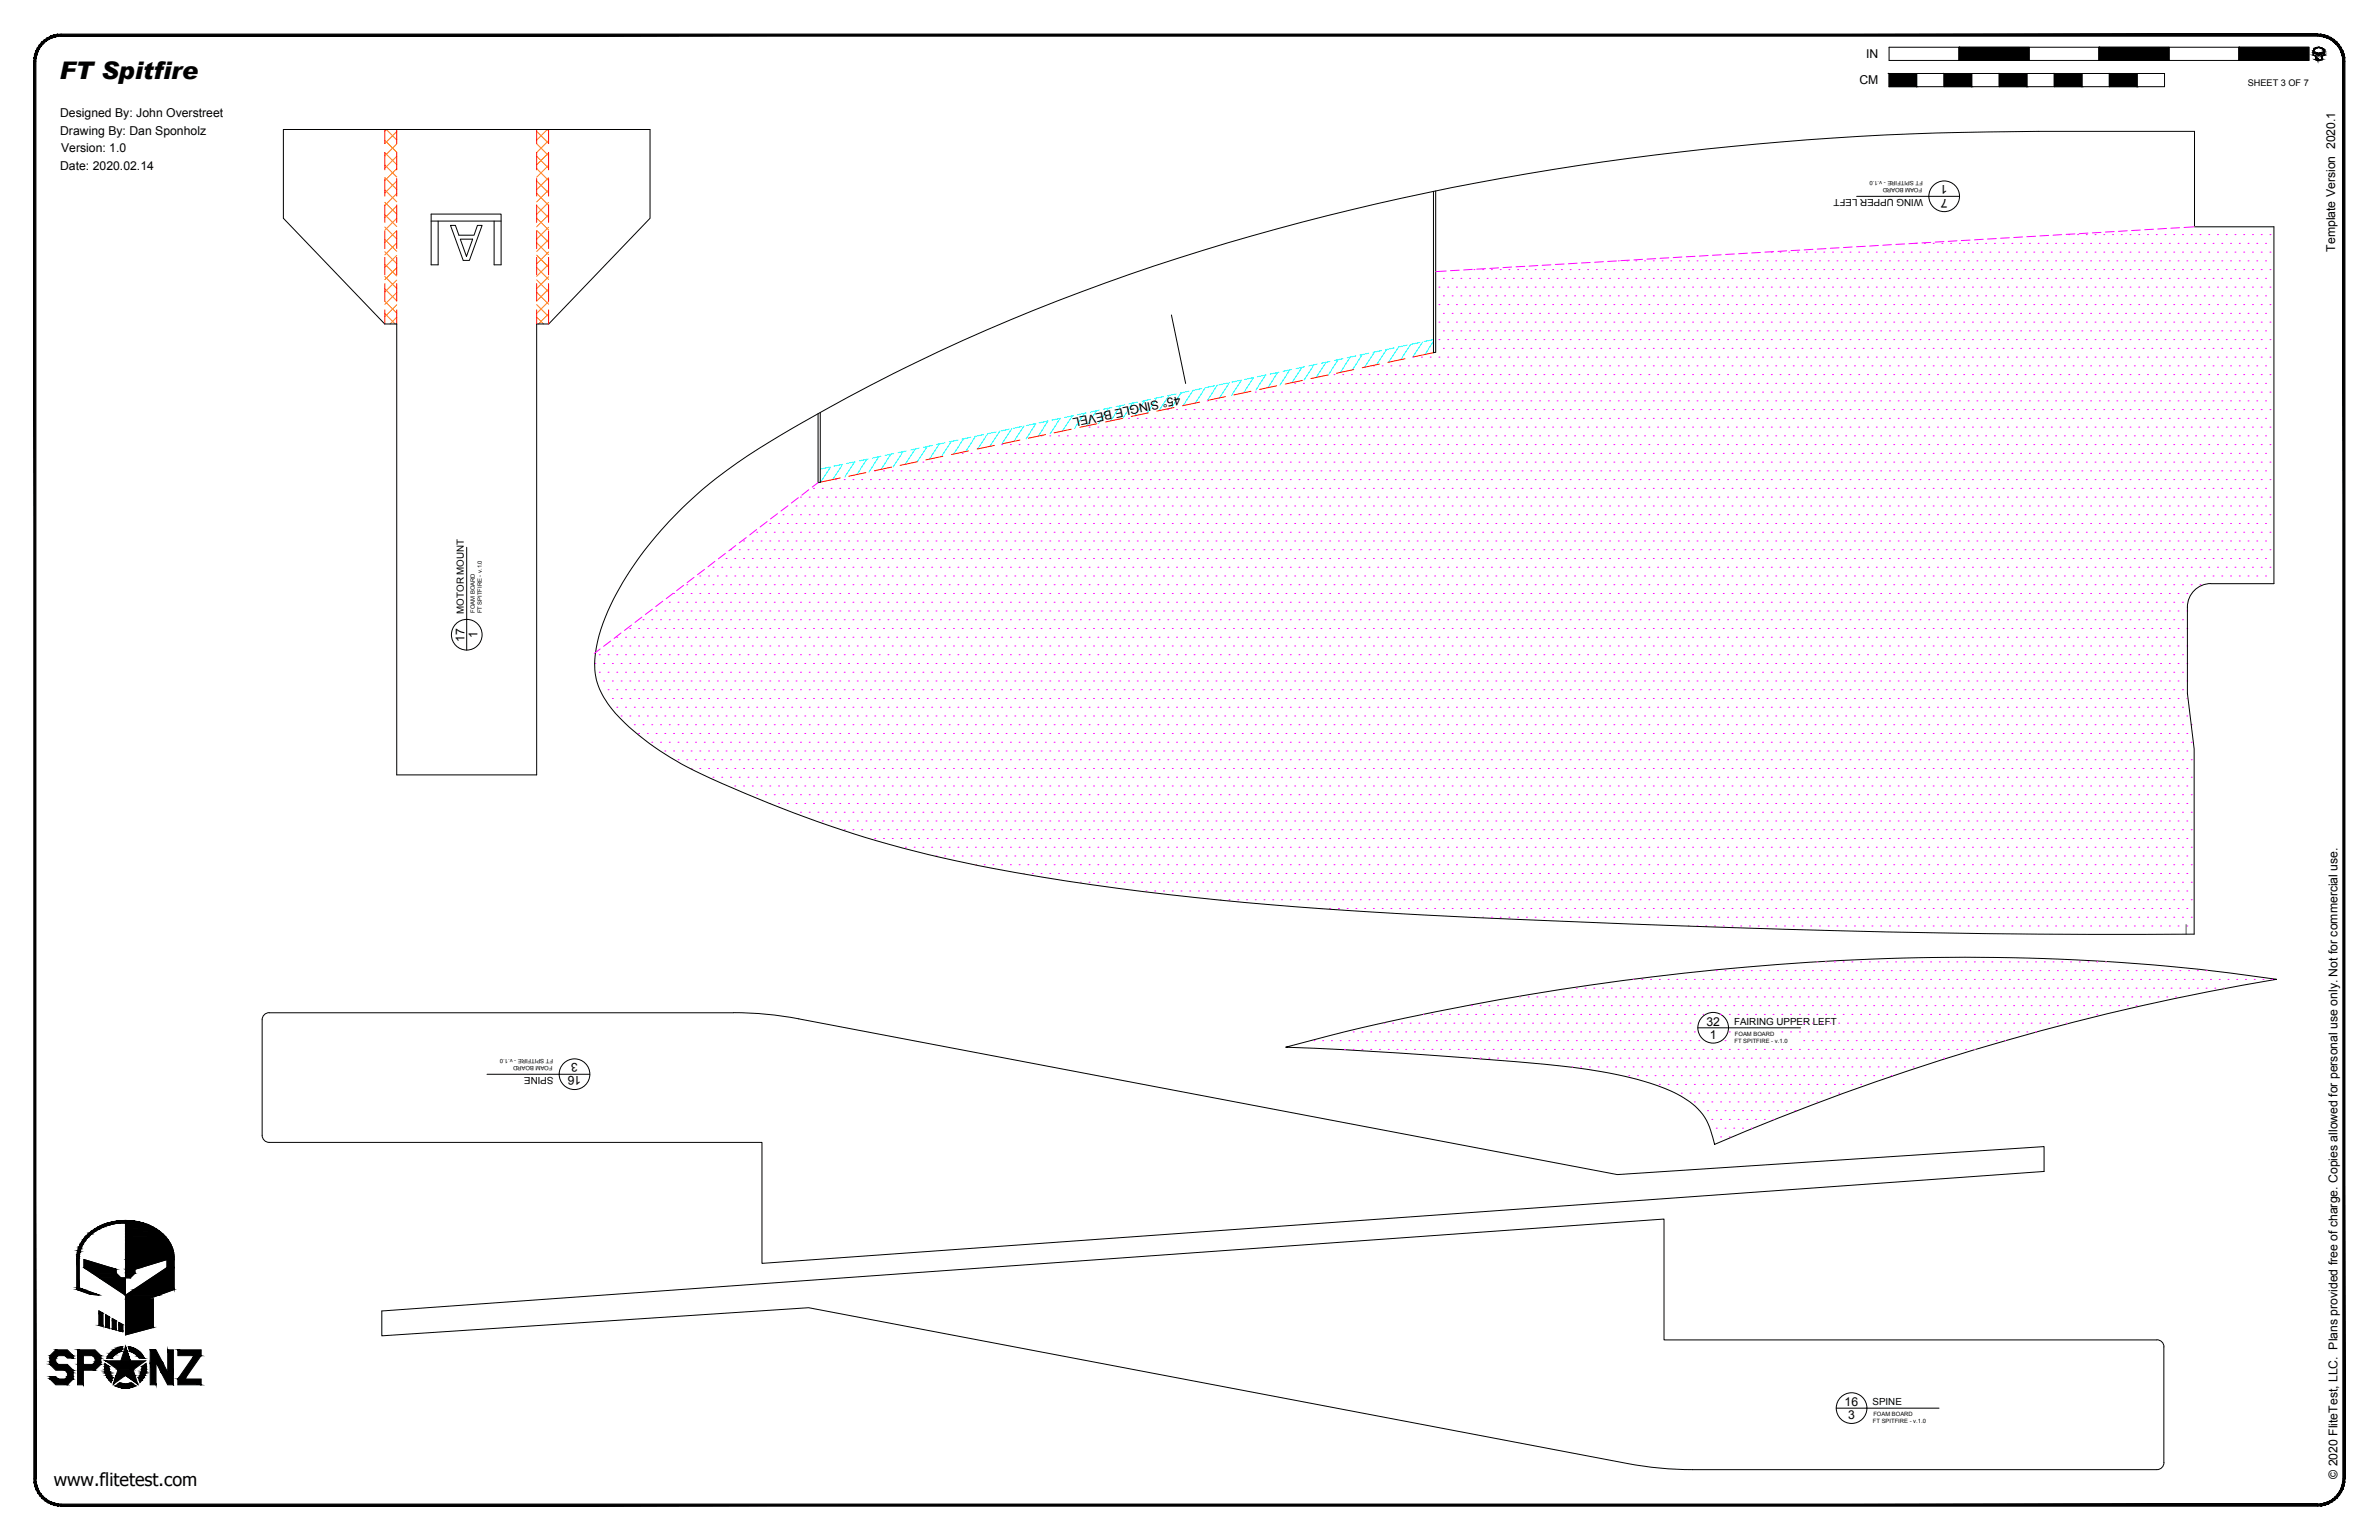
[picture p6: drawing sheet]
<svg xmlns="http://www.w3.org/2000/svg" width="864mm" height="559mm" viewBox="0 0 864 559" stroke-linecap="round" stroke-linejoin="round" font-family="sans-serif">
<defs><g id="words">
<text font-size="8.8" x="21.5" y="28.7">FT Spitfire</text>
<text font-size="6.5" x="19.6" y="539.1">www.flitetest.com</text>
<g font-size="4.4">
<text x="677.5" y="21.1">IN</text>
<text x="675" y="30.6">CM</text>
<text x="21.8" y="42.5">Designed By: John Overstreet</text>
<text x="21.8" y="49">Drawing By: Dan Sponholz</text>
<text x="22.2" y="55.3">Version: 1.0</text>
<text x="21.8" y="61.7">Date: 2020.02.14</text>
<text x="707" y="67.3" transform="rotate(-180 707 67.3)">1</text>
<text x="707" y="72.1" transform="rotate(-180 707 72.1)">7</text>
<text x="847.7" y="91.3" transform="rotate(-90 847.7 91.3)">Template Version 2020.1</text>
<text x="428.1" y="143.5" transform="rotate(168 428.1 143.5)">45° SINGLE BEVEL</text>
<text x="168.6" y="232.8" transform="rotate(-90 168.6 232.8)">17</text>
<text x="173.4" y="231.6" transform="rotate(-90 173.4 231.6)">1</text>
<text x="619.4" y="372.2">32</text>
<text x="620.6" y="376.9">1</text>
<text x="209.8" y="385.9" transform="rotate(-180 209.8 385.9)">3</text>
<text x="211" y="390.6" transform="rotate(-180 211 390.6)">16</text>
<text x="669.6" y="510.2">16</text>
<text x="670.9" y="514.9">3</text>
<text x="848.5" y="536.6" transform="rotate(-90 848.5 536.6)">© 2020 FliteTest, LLC. Plans provided free of charge. Copies allowed for personal use only. Not for commercial use.</text>
</g>
<g font-size="3.5">
<text x="698.1" y="72.3" transform="rotate(-180 698.1 72.3)">WING UPPER LEFT</text>
<text x="168.3" y="222.7" transform="rotate(-90 168.3 222.7)">MOTOR MOUNT</text>
<text x="629.5" y="371.9">FAIRING UPPER LEFT</text>
<text x="200.9" y="390.9" transform="rotate(-180 200.9 390.9)">SPINE</text>
<text x="679.7" y="509.8">SPINE</text>
</g>
<text font-size="3.3" x="816" y="31.1">SHEET 3 OF 7</text>
<g font-size="2.1">
<text x="697.9" y="65.7" transform="rotate(-180 697.9 65.7)">FT SPITFIRE - v.1.0</text>
<text x="697.8" y="68.3" transform="rotate(-180 697.8 68.3)">FOAM BOARD</text>
<text x="172.3" y="222.4" transform="rotate(-90 172.3 222.4)">FOAM BOARD</text>
<text x="174.9" y="222.6" transform="rotate(-90 174.9 222.6)">FT SPITFIRE - v.1.0</text>
<text x="629.8" y="375.9">FOAM BOARD</text>
<text x="629.6" y="378.5">FT SPITFIRE - v.1.0</text>
<text x="200.6" y="386.9" transform="rotate(-180 200.6 386.9)">FOAM BOARD</text>
<text x="200.8" y="384.3" transform="rotate(-180 200.8 384.3)">FT SPITFIRE - v.1.0</text>
<text x="680" y="513.9">FOAM BOARD</text>
<text x="679.9" y="516.4">FT SPITFIRE - v.1.0</text>
</g>
</g></defs>
<!-- layer: 01 CUT -->
<g fill="none" stroke="#000" stroke-width=".36">
<path d="M102.9 47h133.1v32.2l-36.8 38.4h-4.4v163.6h-50.8v-163.6h-4.3l-36.8-38.4zM521.2 69.3v58.5l-.8 .2v-58.6M425.2 114.3l5.2 24.8M297.8 149.7v25.3l-.8 .1v-25M802.6 211.8h22.9v-129.5h-28.9v-34.6a2660.7 2660.7 0 0 0-93.8 .6 1044.2 1044.2 0 0 0-239.3 34.8 717.9 717.9 0 0 0-180.2 74.8 163.8 163.8 0 0 0-42 33 110.5 110.5 0 0 0-23.2 37.4 32.2 32.2 0 0 0-1.3 19.5 36.9 36.9 0 0 0 11.5 16 117.3 117.3 0 0 0 33.7 20.5 437.6 437.6 0 0 0 116 33.9 1245.8 1245.8 0 0 0 139.1 13.8l74.5 3.3 93.1 2.9 55.9 .8h55.9v-67.2l-2.5-20.3v-31.2M802.6 211.8a8.5 8.5 0 0 0-8.6 8.5M466.7 380a982.2 982.2 0 0 1 224-32.4 791.6 791.6 0 0 1 135.7 7.7 890.8 890.8 0 0 0-204 59.9 24.5 24.5 0 0 0-6-12.8 40.1 40.1 0 0 0-17.2-9.3 177.1 177.1 0 0 0-38.5-6.9 1963.6 1963.6 0 0 0-94-6.2zM95.2 412l.5 1.6 .9 .7 1.1 .2h178.9v43.9l465.4-33.3v-9l-154.9 10.1-298.7-56.8-9.4-1.3-9.6-.6h-172.3l-1.4 .9-.5 1.6v42M783 486.2h-178.9v-43.9l-465.5 33.4v9l154.9-10.2 298.8 56.8 11 1.5 11.1 .5M783 486.2l1.6 .5 .7 .9 .2 1.1M785.5 488.7v42M614.4 533.3h168.6"/>
<path d="M785.5 530.7l-.2 1.1-.7 .9-1.6 .6"/>
</g>
<!-- layer: 06 CAVITY -->
<g fill="none" stroke="#ff7f00" stroke-width=".36">
<path d="M139.7 59.9l4.3 4.3M139.7 55.4l4.3 4.3M139.7 50.9l4.3 4.3M140.3 47l3.7 3.8M140.3 47l-.6 .6M144 56.7l-4.3 4.3M144 52.2l-4.3 4.4M144 47.8l-4.3 4.3M194.8 56.7l4.3 4.3M194.8 52.2l4.3 4.3M194.8 47.7l4.3 4.3M199.1 47.5l-.5-.5-3.8 3.8"/>
<path d="M199.1 60l-4.3 4.3M199.1 55.5l-4.3 4.3M199.1 51l-4.3 4.3M139.7 77.9l4.3 4.3M139.7 73.4l4.3 4.3M139.7 68.9l4.3 4.3M139.7 64.4l4.3 4.3M144 79.2l-4.3 4.3M144 74.7l-4.3 4.3M144 70.2l-4.3 4.3M144 65.7l-4.3 4.3M144 61.2l-4.3 4.3"/>
<path d="M194.8 79.1l4.3 4.3M194.8 74.6l4.3 4.4M194.8 70.1l4.3 4.4M194.8 65.7l4.3 4.3M194.8 61.2l4.3 4.3M199.1 77.9l-4.3 4.4M199.1 73.4l-4.3 4.4M199.1 69l-4.3 4.3M199.1 64.5l-4.3 4.3M139.7 95.8l4.3 4.4M139.7 91.4l4.3 4.3M139.7 86.9l4.3 4.3"/>
<path d="M139.7 82.4l4.3 4.3M144 97.2l-4.3 4.3M144 92.7l-4.3 4.3M144 88.2l-4.3 4.3M144 83.7l-4.3 4.3M194.8 97.1l4.3 4.3M194.8 92.6l4.3 4.3M194.8 88.1l4.3 4.3M194.8 83.6l4.3 4.3M199.1 95.9l-4.3 4.3M199.1 91.4l-4.3 4.4M199.1 87l-4.3 4.3"/>
<path d="M199.1 82.5l-4.3 4.3M139.7 113.8l3.8 3.8M139.7 109.3l4.3 4.3M139.7 104.8l4.3 4.3M139.7 100.3l4.3 4.3M144 110.6l-4.3 4.3M144 106.1l-4.3 4.3M144 101.6l-4.3 4.4M144 115.1l-2.4 2.5M194.8 115.1l2.5 2.5M194.8 110.5l4.3 4.4M194.8 106l4.3 4.4"/>
<path d="M194.8 101.6l4.3 4.3M199.1 113.9l-3.6 3.7M199.1 109.4l-4.3 4.3M199.1 104.9l-4.3 4.3M199.1 100.4l-4.3 4.3"/>
</g>
<!-- layer: 02 SCORE -->
<g fill="none" stroke="#f00" stroke-width=".36">
<path d="M139.7 47v5.1M139.7 55.3v6.3M144 47v5.1M144 55.3v6.3M194.8 47v5.1M194.8 55.3v6.3M199.1 47v5.1M199.1 55.3v6.3M139.7 64.8v6.4M139.7 74.3v6.4M144 64.8v6.4M144 74.3v6.4"/>
<path d="M194.8 64.8v6.4M194.8 74.3v6.4M199.1 64.8v6.4M199.1 74.3v6.4M139.7 83.9v6.3M139.7 93.4v6.3M144 83.9v6.3M144 93.4v6.3M194.8 83.9v6.3M194.8 93.4v6.3M199.1 83.9v6.3M199.1 93.4v6.3"/>
<path d="M139.7 102.9v6.4M139.7 112.4v5.2M144 102.9v6.4M144 112.4v5.2M194.8 102.9v6.4M194.8 112.4v5.2M199.1 102.9v6.4M199.1 112.4v5.2M463.4 140l-6.2 1.3M472.8 138l-6.2 1.4M482.1 136.1l-6.2 1.3M491.4 134.1l-6.2 1.3"/>
<path d="M500.7 132.1l-6.2 1.3M510 130.2l-6.2 1.3M520.4 128l-7.2 1.5M370.2 159.7l-6.2 1.3M379.6 157.7l-6.3 1.3M388.9 155.7l-6.2 1.4M398.2 153.8l-6.2 1.3M407.5 151.8l-6.2 1.3M416.9 149.8l-6.3 1.3M426.2 147.9l-6.3 1.3M435.5 145.9l-6.2 1.3M444.8 143.9l-6.2 1.3"/>
<path d="M454.1 142l-6.2 1.3M305 173.4l-7.2 1.6M314.3 171.5l-6.2 1.3M323.6 169.5l-6.2 1.3M333 167.6l-6.3 1.3M342.3 165.6l-6.2 1.3M351.6 163.6l-6.2 1.3M360.9 161.6l-6.2 1.3"/>
</g>
<!-- layer: 04 BEVEL -->
<g fill="none" stroke="#0ff" stroke-width=".36">
<path d="M440.9 140l-3.1 .6M441.9 139.8l-3.6 5.5M445.6 139l-3.1 .7M446.3 138.9l-3.6 5.5M450.2 138l-3.1 .7M450.7 137.9l-3.6 5.6M454.9 137l-3.1 .7M455 137l-3.5 5.5M459.4 136.1l-3.6 5.5M459.6 136.1l-3.2 .6M463.8 135.2l-3.6 5.5M464.2 135.1l-3.1 .6"/>
<path d="M468.2 134.2l-3.6 5.5M468.9 134.1l-3.1 .6M472.6 133.3l-3.6 5.5M473.5 133.1l-3.1 .7M477 132.4l-3.6 5.5M478.2 132.1l-3.1 .7M481.4 131.4l-3.6 5.6M482.9 131.1l-3.1 .7M485.8 130.5l-3.6 5.6M487.5 130.1l-3.1 .7M490.1 129.6l-3.5 5.5M492.2 129.2l-3.1 .6"/>
<path d="M494.5 128.7l-3.6 5.5M496.8 128.2l-3.1 .6M498.9 127.8l-3.6 5.5M501.5 127.2l-3.1 .6M503.3 126.8l-3.6 5.5M506.1 126.2l-3.1 .7M510.8 125.2l-3.1 .7-3.6 5.5M512.1 125l-3.6 5.5M515.5 124.2l-3.1 .7M516.5 124l-3.6 5.5M520.4 123.9l-3.1 4.8M520.4 123.2l-3.4 .7"/>
<path d="M347.7 159.7l-3.1 .6M349.8 159.3l-3.6 5.5M352.4 158.7l-3.2 .6M354.1 158.3l-3.5 5.5M357 157.7l-3.1 .7M361.7 156.7l-3.2 .7-3.6 5.5M362.9 156.5l-3.6 5.5M366.4 155.7l-3.1 .7M367.3 155.5l-3.6 5.5M371 154.7l-3.1 .7M371.7 154.6l-3.6 5.5M375.7 153.8l-3.1 .6"/>
<path d="M376.1 153.7l-3.6 5.5M380.3 152.8l-3.1 .7M380.4 152.7l-3.5 5.6M384.9 151.8l-3.6 5.6M385 151.8l-3.1 .6M389.3 150.9l-3.6 5.5M389.6 150.8l-3.1 .7M393.6 150l-3.5 5.5M394.3 149.8l-3.1 .7M398 149.1l-3.6 5.5M399 148.8l-3.1 .7M402.4 148.1l-3.6 5.5"/>
<path d="M403.6 147.9l-3.1 .6M406.8 147.2l-3.6 5.5M408.3 146.9l-3.1 .6M411.2 146.3l-3.6 5.5M413 145.9l-3.2 .7M415.5 145.3l-3.5 5.6M417.6 144.9l-3.1 .7M419.9 144.4l-3.6 5.5M422.3 143.9l-3.1 .7M424.3 143.5l-3.5 5.5M426.9 143l-3.1 .6M428.7 142.6l-3.5 5.5"/>
<path d="M431.6 141.9l-3.1 .7M433.1 141.6l-3.6 5.6M436.2 141l-3 .6M437.5 140.7l-3.6 5.5M301.1 169.5l-3.3 .7M301.5 169.4l-3.6 5.6M305.8 168.5l-3.1 .7M305.9 168.5l-3.6 5.5M310.3 167.6l-3.6 5.5M310.4 167.6l-3.1 .6M314.7 166.7l-3.6 5.5M315.1 166.5l-3.1 .7"/>
<path d="M319 165.7l-3.5 5.5M319.7 165.6l-3 .6M323.4 164.8l-3.6 5.5M324.4 164.6l-3.1 .6M327.8 163.9l-3.6 5.5M329.1 163.6l-3.1 .7M332.2 162.9l-3.6 5.5M333.7 162.6l-3.1 .7M336.6 162l-3.6 5.6M338.4 161.6l-3.1 .7M341 161.1l-3.6 5.5M343.1 160.7l-3.2 .6"/>
<path d="M345.4 160.1l-3.6 5.6"/>
</g>
<!-- layer: 07 DE-PAPER -->
<g fill="none" stroke="#f0f" stroke-width=".36">
<path d="M525 98.3l-3.8 .3M529.7 98l-3.2 .2M534.5 97.7l-3.2 .3M535.1 97.8h.1M538.2 97.8h.1M539.2 97.5l-3.1 .2M541.4 97.8h.1M544 97.2l-3.2 .2M544.6 97.8h.1M547.8 97.8h.1M548.7 96.9l-3.1 .2M550.9 97.8h.1"/>
<path d="M553.5 96.6l-3.2 .2M554.1 97.8h.1M557.3 97.8h.1M558.2 96.4l-3.1 .2M560.5 97.8h.1M563 96.1l-3.2 .2M563.6 97.8h.1M566.8 97.8h.1M567.8 95.8l-3.2 .2M570 97.8h.1M572.5 95.5l-3.2 .2M573.2 97.8h.1"/>
<path d="M576.3 97.8h.1M577.3 95.3l-3.2 .1M579.5 97.8h.1M582 95l-3.1 .2M582.7 97.8h.1M585.9 97.8h.1M586.8 94.7l-3.2 .2M587.5 94.7h.1M589 97.8h.1M590.6 94.7h.1M591.5 94.4l-3.2 .2M592.2 97.8h.1"/>
<path d="M593.8 94.7h.1M595.4 97.8h.1M596.3 94.1l-3.2 .2M597 94.7h.1M598.6 97.8h.1M600.2 94.7h.1M601 93.9l-3.1 .1M601.7 97.8h.1M603.3 94.7h.1M604.9 97.8h.1M605.8 93.6l-3.2 .1M606.5 94.7h.1"/>
<path d="M608.1 97.8h.1M609.7 94.7h.1M610.5 93.3l-3.1 .2M611.3 97.8h.1M612.9 94.7h.1M614.4 97.8h.1M615.3 93l-3.2 .2M616 94.7h.1M617.6 97.8h.1M619.2 94.7h.1M620.1 92.7l-3.2 .2M620.8 97.8h.1"/>
<path d="M622.4 94.7h.1M624 97.8h.1M624.8 92.5l-3.2 .1M625.6 94.7h.1M627.1 97.8h.1M628.7 94.7h.1M629.6 92.2l-3.2 .1M630.3 97.8h.1M631.9 94.7h.1M633.5 97.8h.1M634.3 91.9l-3.2 .2M635.1 94.7h.1"/>
<path d="M636.7 97.8h.1M638.3 94.7h.1M639.1 91.6l-3.2 .2M639.8 97.8h.1M641.4 94.7h.1M643 91.5h.1M643 97.8h.1M643.8 91.3l-3.1 .2M644.6 94.7h.1M646.2 91.5h.1M646.2 97.8h.1M647.8 94.7h.1"/>
<path d="M648.6 91l-3.2 .2M649.4 91.5h.1M649.4 97.8h.1M651 94.7h.1M652.5 91.5h.1M652.5 97.8h.1M653.3 90.8l-3.1 .1M654.1 94.7h.1M655.7 91.5h.1M655.7 97.8h.1M657.3 94.7h.1M658.1 90.5l-3.2 .2"/>
<path d="M658.9 91.5h.1M658.9 97.8h.1M660.5 94.7h.1M662.1 91.5h.1M662.1 97.8h.1M662.9 90.2l-3.2 .2M663.7 94.7h.1M665.2 91.5h.1M665.2 97.8h.1M666.8 94.7h.1M667.6 89.9l-3.2 .2M668.4 91.5h.1"/>
<path d="M668.4 97.8h.1M670 94.7h.1M671.6 91.5h.1M671.6 97.8h.1M672.3 89.6l-3.1 .2M673.2 94.7h.1M674.8 91.5h.1M674.8 97.8h.1M676.4 94.7h.1M677.1 89.4l-3.2 .1M677.9 91.5h.1M677.9 97.8h.1"/>
<path d="M679.5 94.7h.1M681.1 91.5h.1M681.1 97.8h.1M681.9 89.1l-3.2 .2M682.7 94.7h.1M684.3 91.5h.1M684.3 97.8h.1M685.9 94.7h.1M686.6 88.8l-3.1 .2M687.5 91.5h.1M687.5 97.8h.1M689.1 94.7h.1"/>
<path d="M690.6 91.5h.1M690.6 97.8h.1M691.4 88.5l-3.2 .2M692.2 94.7h.1M693.8 91.5h.1M693.8 97.8h.1M695.4 88.3h.1M695.4 94.7h.1M696.1 88.2l-3.1 .2M697 91.5h.1M697 97.8h.1M698.6 88.3h.1"/>
<path d="M698.6 94.7h.1M700.2 91.5h.1M700.2 97.8h.1M700.9 88l-3.2 .1M701.8 88.3h.1M701.8 94.7h.1M703.3 91.5h.1M703.3 97.8h.1M704.9 88.3h.1M704.9 94.7h.1M705.7 87.7l-3.2 .1M706.5 91.5h.1"/>
<path d="M706.5 97.8h.1M708.1 88.3h.1M708.1 94.7h.1M709.7 91.5h.1M709.7 97.8h.1M710.4 87.4l-3.2 .2M711.3 88.3h.1M711.3 94.7h.1M712.9 91.5h.1M712.9 97.8h.1M714.5 88.3h.1M714.5 94.7h.1"/>
<path d="M715.1 87.1l-3.1 .2M716 91.5h.1M716 97.8h.1M717.6 88.3h.1M717.6 94.7h.1M719.2 91.5h.1M719.2 97.8h.1M719.9 86.8l-3.2 .2M720.8 88.3h.1M720.8 94.7h.1M722.4 91.5h.1M722.4 97.8h.1"/>
<path d="M724 88.3h.1M724 94.7h.1M724.7 86.6l-3.2 .1M725.6 91.5h.1M725.6 97.8h.1M727.2 88.3h.1M727.2 94.7h.1M728.7 91.5h.1M728.7 97.8h.1M729.4 86.3l-3.2 .1M730.3 88.3h.1M730.3 94.7h.1"/>
<path d="M731.9 91.5h.1M731.9 97.8h.1M733.5 88.3h.1M733.5 94.7h.1M734.2 86l-3.2 .2M735.1 91.5h.1M735.1 97.8h.1M736.7 88.3h.1M736.7 94.7h.1M738.3 91.5h.1M738.3 97.8h.1M738.9 85.7l-3.1 .2"/>
<path d="M739.9 88.3h.1M739.9 94.7h.1M741.5 91.5h.1M741.5 97.8h.1M743 88.3h.1M743 94.7h.1M743.7 85.4l-3.2 .2M744.6 91.5h.1M744.6 97.8h.1M746.2 88.3h.1M746.2 94.7h.1M747.8 91.5h.1"/>
<path d="M747.8 97.8h.1M748.4 85.1l-3.1 .2M749.4 88.3h.1M749.4 94.7h.1M751 85.1h.1M751 91.5h.1M751 97.8h.1M752.6 88.3h.1M752.6 94.7h.1M753.2 84.9l-3.2 .1M754.2 85.1h.1M754.2 91.5h.1"/>
<path d="M754.2 97.8h.1M755.7 88.3h.1M755.7 94.7h.1M757.3 85.1h.1M757.3 91.5h.1M757.3 97.8h.1M757.9 84.6l-3.1 .2M758.9 88.3h.1M758.9 94.7h.1M760.5 85.1h.1M760.5 91.5h.1M760.5 97.8h.1"/>
<path d="M762.1 88.3h.1M762.1 94.7h.1M762.7 84.3l-3.2 .2M763.7 85.1h.1M763.7 91.5h.1M763.7 97.8h.1M765.3 88.3h.1M765.3 94.7h.1M766.9 85.1h.1M766.9 91.5h.1M766.9 97.8h.1M767.5 84l-3.2 .2"/>
<path d="M768.4 88.3h.1M768.4 94.7h.1M770 85.1h.1M770 91.5h.1M770 97.8h.1M771.6 88.3h.1M771.6 94.7h.1M772.2 83.7l-3.2 .2M773.2 85.1h.1M773.2 91.5h.1M773.2 97.8h.1M774.8 88.3h.1"/>
<path d="M774.8 94.7h.1M776.4 85.1h.1M776.4 91.5h.1M776.4 97.8h.1M776.9 83.5l-3.1 .2M778 88.3h.1M778 94.7h.1M779.6 85.1h.1M779.6 91.5h.1M779.6 97.8h.1M781.1 88.3h.1M781.1 94.7h.1"/>
<path d="M781.7 83.2l-3.1 .2M782.7 85.1h.1M782.7 91.5h.1M782.7 97.8h.1M784.3 88.3h.1M784.3 94.7h.1M785.9 85.1h.1M785.9 91.5h.1M785.9 97.8h.1M786.5 82.9l-3.2 .2M787.5 88.3h.1M787.5 94.7h.1"/>
<path d="M789.1 85.1h.1M789.1 91.5h.1M789.1 97.8h.1M790.7 88.3h.1M790.7 94.7h.1M791.2 82.6l-3.2 .2M792.3 85.1h.1M792.3 91.5h.1M792.3 97.8h.1M793.8 88.3h.1M793.8 94.7h.1M795.4 85.1h.1"/>
<path d="M795.4 91.5h.1M795.4 97.8h.1M796.6 82.3l-3.8 .3M797 88.3h.1M797 94.7h.1M798.6 85.1h.1M798.6 91.5h.1M798.6 97.8h.1M800.2 88.3h.1M800.2 94.7h.1M801.8 85.1h.1M801.8 91.5h.1"/>
<path d="M801.8 97.8h.1M803.4 88.3h.1M803.4 94.7h.1M805 85.1h.1M805 91.5h.1M805 97.8h.1M806.5 88.3h.1M806.5 94.7h.1M808.1 85.1h.1M808.1 91.5h.1M808.1 97.8h.1M809.7 88.3h.1"/>
<path d="M809.7 94.7h.1M811.3 85.1h.1M811.3 91.5h.1M811.3 97.8h.1M812.9 88.3h.1M812.9 94.7h.1M814.5 85.1h.1M814.5 91.5h.1M814.5 97.8h.1M816.1 88.3h.1M816.1 94.7h.1M817.7 85.1h.1"/>
<path d="M817.7 91.5h.1M817.7 97.8h.1M819.2 88.3h.1M819.2 94.7h.1M820.8 85.1h.1M820.8 91.5h.1M820.8 97.8h.1M822.4 88.3h.1M822.4 94.7h.1M824 85.1h.1M824 91.5h.1M824 97.8h.1"/>
<path d="M522.4 104.2h.1M522.4 110.5h.1M522.4 116.9h.1M524 101h.1M524 107.4h.1M524 113.7h.1M525.5 104.2h.1M525.5 110.5h.1M525.5 116.9h.1M527.1 101h.1M527.1 107.4h.1M527.1 113.7h.1"/>
<path d="M528.7 104.2h.1M528.7 110.5h.1M528.7 116.9h.1M530.3 101h.1M530.3 107.4h.1M530.3 113.7h.1M531.9 104.2h.1M531.9 110.5h.1M531.9 116.9h.1M533.5 101h.1M533.5 107.4h.1M533.5 113.7h.1"/>
<path d="M535.1 104.2h.1M535.1 110.5h.1M535.1 116.9h.1M536.7 101h.1M536.7 107.4h.1M536.7 113.7h.1M538.2 104.2h.1M538.2 110.5h.1M538.2 116.9h.1M539.8 101h.1M539.8 107.4h.1M539.8 113.7h.1"/>
<path d="M541.4 104.2h.1M541.4 110.5h.1M541.4 116.9h.1M543 101h.1M543 107.4h.1M543 113.7h.1M544.6 104.2h.1M544.6 110.5h.1M544.6 116.9h.1M546.2 101h.1M546.2 107.4h.1M546.2 113.7h.1"/>
<path d="M547.8 104.2h.1M547.8 110.5h.1M547.8 116.9h.1M549.4 101h.1M549.4 107.4h.1M549.4 113.7h.1M550.9 104.2h.1M550.9 110.5h.1M550.9 116.9h.1M552.5 101h.1M552.5 107.4h.1M552.5 113.7h.1"/>
<path d="M554.1 104.2h.1M554.1 110.5h.1M554.1 116.9h.1M555.7 101h.1M555.7 107.4h.1M555.7 113.7h.1M557.3 104.2h.1M557.3 110.5h.1M557.3 116.9h.1M558.9 101h.1M558.9 107.4h.1M558.9 113.7h.1"/>
<path d="M560.5 104.2h.1M560.5 110.5h.1M560.5 116.9h.1M562.1 101h.1M562.1 107.4h.1M562.1 113.7h.1M563.6 104.2h.1M563.6 110.5h.1M563.6 116.9h.1M565.2 101h.1M565.2 107.4h.1M565.2 113.7h.1"/>
<path d="M566.8 104.2h.1M566.8 110.5h.1M566.8 116.9h.1M568.4 101h.1M568.4 107.4h.1M568.4 113.7h.1M570 104.2h.1M570 110.5h.1M570 116.9h.1M571.6 101h.1M571.6 107.4h.1M571.6 113.7h.1"/>
<path d="M573.2 104.2h.1M573.2 110.5h.1M573.2 116.9h.1M574.8 101h.1M574.8 107.4h.1M574.8 113.7h.1M576.3 104.2h.1M576.3 110.5h.1M576.3 116.9h.1M577.9 101h.1M577.9 107.4h.1M577.9 113.7h.1"/>
<path d="M579.5 104.2h.1M579.5 110.5h.1M579.5 116.9h.1M581.1 101h.1M581.1 107.4h.1M581.1 113.7h.1M582.7 104.2h.1M582.7 110.5h.1M582.7 116.9h.1M584.3 101h.1M584.3 107.4h.1M584.3 113.7h.1"/>
<path d="M585.9 104.2h.1M585.9 110.5h.1M585.9 116.9h.1M587.5 101h.1M587.5 107.4h.1M587.5 113.7h.1M589 104.2h.1M589 110.5h.1M589 116.9h.1M590.6 101h.1M590.6 107.4h.1M590.6 113.7h.1"/>
<path d="M592.2 104.2h.1M592.2 110.5h.1M592.2 116.9h.1M593.8 101h.1M593.8 107.4h.1M593.8 113.7h.1M595.4 104.2h.1M595.4 110.5h.1M595.4 116.9h.1M597 101h.1M597 107.4h.1M597 113.7h.1"/>
<path d="M598.6 104.2h.1M598.6 110.5h.1M598.6 116.9h.1M600.2 101h.1M600.2 107.4h.1M600.2 113.7h.1M601.7 104.2h.1M601.7 110.5h.1M601.7 116.9h.1M603.3 101h.1M603.3 107.4h.1M603.3 113.7h.1"/>
<path d="M604.9 104.2h.1M604.9 110.5h.1M604.9 116.9h.1M606.5 101h.1M606.5 107.4h.1M606.5 113.7h.1M608.1 104.2h.1M608.1 110.5h.1M608.1 116.9h.1M609.7 101h.1M609.7 107.4h.1M609.7 113.7h.1"/>
<path d="M611.3 104.2h.1M611.3 110.5h.1M611.3 116.9h.1M612.9 101h.1M612.9 107.4h.1M612.9 113.7h.1M614.4 104.2h.1M614.4 110.5h.1M614.4 116.9h.1M616 101h.1M616 107.4h.1M616 113.7h.1"/>
<path d="M617.6 104.2h.1M617.6 110.5h.1M617.6 116.9h.1M619.2 101h.1M619.2 107.4h.1M619.2 113.7h.1M620.8 104.2h.1M620.8 110.5h.1M620.8 116.9h.1M622.4 101h.1M622.4 107.4h.1M622.4 113.7h.1"/>
<path d="M624 104.2h.1M624 110.5h.1M624 116.9h.1M625.6 101h.1M625.6 107.4h.1M625.6 113.7h.1M627.1 104.2h.1M627.1 110.5h.1M627.1 116.9h.1M628.7 101h.1M628.7 107.4h.1M628.7 113.7h.1"/>
<path d="M630.3 104.2h.1M630.3 110.5h.1M630.3 116.9h.1M631.9 101h.1M631.9 107.4h.1M631.9 113.7h.1M633.5 104.2h.1M633.5 110.5h.1M633.5 116.9h.1M635.1 101h.1M635.1 107.4h.1M635.1 113.7h.1"/>
<path d="M636.7 104.2h.1M636.7 110.5h.1M636.7 116.9h.1M638.3 101h.1M638.3 107.4h.1M638.3 113.7h.1M639.8 104.2h.1M639.8 110.5h.1M639.8 116.9h.1M641.4 101h.1M641.4 107.4h.1M641.4 113.7h.1"/>
<path d="M643 104.2h.1M643 110.5h.1M643 116.9h.1M644.6 101h.1M644.6 107.4h.1M644.6 113.7h.1M646.2 104.2h.1M646.2 110.5h.1M646.2 116.9h.1M647.8 101h.1M647.8 107.4h.1M647.8 113.7h.1"/>
<path d="M649.4 104.2h.1M649.4 110.5h.1M649.4 116.9h.1M651 101h.1M651 107.4h.1M651 113.7h.1M652.5 104.2h.1M652.5 110.5h.1M652.5 116.9h.1M654.1 101h.1M654.1 107.4h.1M654.1 113.7h.1"/>
<path d="M655.7 104.2h.1M655.7 110.5h.1M655.7 116.9h.1M657.3 101h.1M657.3 107.4h.1M657.3 113.7h.1M658.9 104.2h.1M658.9 110.5h.1M658.9 116.9h.1M660.5 101h.1M660.5 107.4h.1M660.5 113.7h.1"/>
<path d="M662.1 104.2h.1M662.1 110.5h.1M662.1 116.9h.1M663.7 101h.1M663.7 107.4h.1M663.7 113.7h.1M665.2 104.2h.1M665.2 110.5h.1M665.2 116.9h.1M666.8 101h.1M666.8 107.4h.1M666.8 113.7h.1"/>
<path d="M668.4 104.2h.1M668.4 110.5h.1M668.4 116.9h.1M670 101h.1M670 107.4h.1M670 113.7h.1M671.6 104.2h.1M671.6 110.5h.1M671.6 116.9h.1M673.2 101h.1M673.2 107.4h.1M673.2 113.7h.1"/>
<path d="M674.8 104.2h.1M674.8 110.5h.1M674.8 116.9h.1M676.4 101h.1M676.4 107.4h.1M676.4 113.7h.1M677.9 104.2h.1M677.9 110.5h.1M677.9 116.9h.1M679.5 101h.1M679.5 107.4h.1M679.5 113.7h.1"/>
<path d="M681.1 104.2h.1M681.1 110.5h.1M681.1 116.9h.1M682.7 101h.1M682.7 107.4h.1M682.7 113.7h.1M684.3 104.2h.1M684.3 110.5h.1M684.3 116.9h.1M685.9 101h.1M685.9 107.4h.1M685.9 113.7h.1"/>
<path d="M687.5 104.2h.1M687.5 110.5h.1M687.5 116.9h.1M689.1 101h.1M689.1 107.4h.1M689.1 113.7h.1M690.6 104.2h.1M690.6 110.5h.1M690.6 116.9h.1M692.2 101h.1M692.2 107.4h.1M692.2 113.7h.1"/>
<path d="M693.8 104.2h.1M693.8 110.5h.1M693.8 116.9h.1M695.4 101h.1M695.4 107.4h.1M695.4 113.7h.1M697 104.2h.1M697 110.5h.1M697 116.9h.1M698.6 101h.1M698.6 107.4h.1M698.6 113.7h.1"/>
<path d="M700.2 104.2h.1M700.2 110.5h.1M700.2 116.9h.1M701.8 101h.1M701.8 107.4h.1M701.8 113.7h.1M703.3 104.2h.1M703.3 110.5h.1M703.3 116.9h.1M704.9 101h.1M704.9 107.4h.1M704.9 113.7h.1"/>
<path d="M706.5 104.2h.1M706.5 110.5h.1M706.5 116.9h.1M708.1 101h.1M708.1 107.4h.1M708.1 113.7h.1M709.7 104.2h.1M709.7 110.5h.1M709.7 116.9h.1M711.3 101h.1M711.3 107.4h.1M711.3 113.7h.1"/>
<path d="M712.9 104.2h.1M712.9 110.5h.1M712.9 116.9h.1M714.5 101h.1M714.5 107.4h.1M714.5 113.7h.1M716 104.2h.1M716 110.5h.1M716 116.9h.1M717.6 101h.1M717.6 107.4h.1M717.6 113.7h.1"/>
<path d="M719.2 104.2h.1M719.2 110.5h.1M719.2 116.9h.1M720.8 101h.1M720.8 107.4h.1M720.8 113.7h.1M722.4 104.2h.1M722.4 110.5h.1M722.4 116.9h.1M724 101h.1M724 107.4h.1M724 113.7h.1"/>
<path d="M725.6 104.2h.1M725.6 110.5h.1M725.6 116.9h.1M727.2 101h.1M727.2 107.4h.1M727.2 113.7h.1M728.7 104.2h.1M728.7 110.5h.1M728.7 116.9h.1M730.3 101h.1M730.3 107.4h.1M730.3 113.7h.1"/>
<path d="M731.9 104.2h.1M731.9 110.5h.1M731.9 116.9h.1M733.5 101h.1M733.5 107.4h.1M733.5 113.7h.1M735.1 104.2h.1M735.1 110.5h.1M735.1 116.9h.1M736.7 101h.1M736.7 107.4h.1M736.7 113.7h.1"/>
<path d="M738.3 104.2h.1M738.3 110.5h.1M738.3 116.9h.1M739.9 101h.1M739.9 107.4h.1M739.9 113.7h.1M741.5 104.2h.1M741.5 110.5h.1M741.5 116.9h.1M743 101h.1M743 107.4h.1M743 113.7h.1"/>
<path d="M744.6 104.2h.1M744.6 110.5h.1M744.6 116.9h.1M746.2 101h.1M746.2 107.4h.1M746.2 113.7h.1M747.8 104.2h.1M747.8 110.5h.1M747.8 116.9h.1M749.4 101h.1M749.4 107.4h.1M749.4 113.7h.1"/>
<path d="M751 104.2h.1M751 110.5h.1M751 116.9h.1M752.6 101h.1M752.6 107.4h.1M752.6 113.7h.1M754.2 104.2h.1M754.2 110.5h.1M754.2 116.9h.1M755.7 101h.1M755.7 107.4h.1M755.7 113.7h.1"/>
<path d="M757.3 104.2h.1M757.3 110.5h.1M757.3 116.9h.1M758.9 101h.1M758.9 107.4h.1M758.9 113.7h.1M760.5 104.2h.1M760.5 110.5h.1M760.5 116.9h.1M762.1 101h.1M762.1 107.4h.1M762.1 113.7h.1"/>
<path d="M763.7 104.2h.1M763.7 110.5h.1M763.7 116.9h.1M765.3 101h.1M765.3 107.4h.1M765.3 113.7h.1M766.9 104.2h.1M766.9 110.5h.1M766.9 116.9h.1M768.4 101h.1M768.4 107.4h.1M768.4 113.7h.1"/>
<path d="M770 104.2h.1M770 110.5h.1M770 116.9h.1M771.6 101h.1M771.6 107.4h.1M771.6 113.7h.1M773.2 104.2h.1M773.2 110.5h.1M773.2 116.9h.1M774.8 101h.1M774.8 107.4h.1M774.8 113.7h.1"/>
<path d="M776.4 104.2h.1M776.4 110.5h.1M776.4 116.9h.1M778 101h.1M778 107.4h.1M778 113.7h.1M779.6 104.2h.1M779.6 110.5h.1M779.6 116.9h.1M781.1 101h.1M781.1 107.4h.1M781.1 113.7h.1"/>
<path d="M782.7 104.2h.1M782.7 110.5h.1M782.7 116.9h.1M784.3 101h.1M784.3 107.4h.1M784.3 113.7h.1M785.9 104.2h.1M785.9 110.5h.1M785.9 116.9h.1M787.5 101h.1M787.5 107.4h.1M787.5 113.7h.1"/>
<path d="M789.1 104.2h.1M789.1 110.5h.1M789.1 116.9h.1M790.7 101h.1M790.7 107.4h.1M790.7 113.7h.1M792.3 104.2h.1M792.3 110.5h.1M792.3 116.9h.1M793.8 101h.1M793.8 107.4h.1M793.8 113.7h.1"/>
<path d="M795.4 104.2h.1M795.4 110.5h.1M795.4 116.9h.1M797 101h.1M797 107.4h.1M797 113.7h.1M798.6 104.2h.1M798.6 110.5h.1M798.6 116.9h.1M800.2 101h.1M800.2 107.4h.1M800.2 113.7h.1"/>
<path d="M801.8 104.2h.1M801.8 110.5h.1M801.8 116.9h.1M803.4 101h.1M803.4 107.4h.1M803.4 113.7h.1M805 104.2h.1M805 110.5h.1M805 116.9h.1M806.5 101h.1M806.5 107.4h.1M806.5 113.7h.1"/>
<path d="M808.1 104.2h.1M808.1 110.5h.1M808.1 116.9h.1M809.7 101h.1M809.7 107.4h.1M809.7 113.7h.1M811.3 104.2h.1M811.3 110.5h.1M811.3 116.9h.1M812.9 101h.1M812.9 107.4h.1M812.9 113.7h.1"/>
<path d="M814.5 104.2h.1M814.5 110.5h.1M814.5 116.9h.1M816.1 101h.1M816.1 107.4h.1M816.1 113.7h.1M817.7 104.2h.1M817.7 110.5h.1M817.7 116.9h.1M819.2 101h.1M819.2 107.4h.1M819.2 113.7h.1"/>
<path d="M820.8 104.2h.1M820.8 110.5h.1M820.8 116.9h.1M822.4 101h.1M822.4 107.4h.1M822.4 113.7h.1M824 104.2h.1M824 110.5h.1M824 116.9h.1M470 139.1h.1M473.2 139.1h.1M476.3 139.1h.1"/>
<path d="M479.5 139.1h.1M482.7 139.1h.1M484.3 135.9h.1M485.9 139.1h.1M487.4 135.9h.1M489 139.1h.1M490.6 135.9h.1M492.2 139.1h.1M493.8 135.9h.1M495.4 139.1h.1M497 135.9h.1M498.6 132.8h.1"/>
<path d="M498.6 139.1h.1M500.1 135.9h.1M501.7 132.8h.1M501.7 139.1h.1M503.3 135.9h.1M504.9 132.8h.1M504.9 139.1h.1M506.5 135.9h.1M508.1 132.8h.1M508.1 139.1h.1M509.7 135.9h.1M511.3 132.8h.1"/>
<path d="M511.3 139.1h.1M512.8 129.6h.1M512.8 135.9h.1M514.4 132.8h.1M514.4 139.1h.1M516 129.6h.1M516 135.9h.1M517.6 132.8h.1M517.6 139.1h.1M519.2 129.6h.1M519.2 135.9h.1M520.8 132.8h.1"/>
<path d="M520.8 139.1h.1M522.4 123.2h.1M522.4 129.6h.1M522.4 135.9h.1M524 120.1h.1M524 126.4h.1M524 132.8h.1M524 139.1h.1M525.5 123.2h.1M525.5 129.6h.1M525.5 135.9h.1M527.1 120.1h.1"/>
<path d="M527.1 126.4h.1M527.1 132.8h.1M527.1 139.1h.1M528.7 123.2h.1M528.7 129.6h.1M528.7 135.9h.1M530.3 120.1h.1M530.3 126.4h.1M530.3 132.8h.1M530.3 139.1h.1M531.9 123.2h.1M531.9 129.6h.1"/>
<path d="M531.9 135.9h.1M533.5 120.1h.1M533.5 126.4h.1M533.5 132.8h.1M533.5 139.1h.1M535.1 123.2h.1M535.1 129.6h.1M535.1 135.9h.1M536.7 120.1h.1M536.7 126.4h.1M536.7 132.8h.1M536.7 139.1h.1"/>
<path d="M538.2 123.2h.1M538.2 129.6h.1M538.2 135.9h.1M539.8 120.1h.1M539.8 126.4h.1M539.8 132.8h.1M539.8 139.1h.1M541.4 123.2h.1M541.4 129.6h.1M541.4 135.9h.1M543 120.1h.1M543 126.4h.1"/>
<path d="M543 132.8h.1M543 139.1h.1M544.6 123.2h.1M544.6 129.6h.1M544.6 135.9h.1M546.2 120.1h.1M546.2 126.4h.1M546.2 132.8h.1M546.2 139.1h.1M547.8 123.2h.1M547.8 129.6h.1M547.8 135.9h.1"/>
<path d="M549.4 120.1h.1M549.4 126.4h.1M549.4 132.8h.1M549.4 139.1h.1M550.9 123.2h.1M550.9 129.6h.1M550.9 135.9h.1M552.5 120.1h.1M552.5 126.4h.1M552.5 132.8h.1M552.5 139.1h.1M554.1 123.2h.1"/>
<path d="M554.1 129.6h.1M554.1 135.9h.1M555.7 120.1h.1M555.7 126.4h.1M555.7 132.8h.1M555.7 139.1h.1M557.3 123.2h.1M557.3 129.6h.1M557.3 135.9h.1M558.9 120.1h.1M558.9 126.4h.1M558.9 132.8h.1"/>
<path d="M558.9 139.1h.1M560.5 123.2h.1M560.5 129.6h.1M560.5 135.9h.1M562.1 120.1h.1M562.1 126.4h.1M562.1 132.8h.1M562.1 139.1h.1M563.6 123.2h.1M563.6 129.6h.1M563.6 135.9h.1M565.2 120.1h.1"/>
<path d="M565.2 126.4h.1M565.2 132.8h.1M565.2 139.1h.1M566.8 123.2h.1M566.8 129.6h.1M566.8 135.9h.1M568.4 120.1h.1M568.4 126.4h.1M568.4 132.8h.1M568.4 139.1h.1M570 123.2h.1M570 129.6h.1"/>
<path d="M570 135.9h.1M571.6 120.1h.1M571.6 126.4h.1M571.6 132.8h.1M571.6 139.1h.1M573.2 123.2h.1M573.2 129.6h.1M573.2 135.9h.1M574.8 120.1h.1M574.8 126.4h.1M574.8 132.8h.1M574.8 139.1h.1"/>
<path d="M576.3 123.2h.1M576.3 129.6h.1M576.3 135.9h.1M577.9 120.1h.1M577.9 126.4h.1M577.9 132.8h.1M577.9 139.1h.1M579.5 123.2h.1M579.5 129.6h.1M579.5 135.9h.1M581.1 120.1h.1M581.1 126.4h.1"/>
<path d="M581.1 132.8h.1M581.1 139.1h.1M582.7 123.2h.1M582.7 129.6h.1M582.7 135.9h.1M584.3 120.1h.1M584.3 126.4h.1M584.3 132.8h.1M584.3 139.1h.1M585.9 123.2h.1M585.9 129.6h.1M585.9 135.9h.1"/>
<path d="M587.5 120.1h.1M587.5 126.4h.1M587.5 132.8h.1M587.5 139.1h.1M589 123.2h.1M589 129.6h.1M589 135.9h.1M590.6 120.1h.1M590.6 126.4h.1M590.6 132.8h.1M590.6 139.1h.1M592.2 123.2h.1"/>
<path d="M592.2 129.6h.1M592.2 135.9h.1M593.8 120.1h.1M593.8 126.4h.1M593.8 132.8h.1M593.8 139.1h.1M595.4 123.2h.1M595.4 129.6h.1M595.4 135.9h.1M597 120.1h.1M597 126.4h.1M597 132.8h.1"/>
<path d="M597 139.1h.1M598.6 123.2h.1M598.6 129.6h.1M598.6 135.9h.1M600.2 120.1h.1M600.2 126.4h.1M600.2 132.8h.1M600.2 139.1h.1M601.7 123.2h.1M601.7 129.6h.1M601.7 135.9h.1M603.3 120.1h.1"/>
<path d="M603.3 126.4h.1M603.3 132.8h.1M603.3 139.1h.1M604.9 123.2h.1M604.9 129.6h.1M604.9 135.9h.1M606.5 120.1h.1M606.5 126.4h.1M606.5 132.8h.1M606.5 139.1h.1M608.1 123.2h.1M608.1 129.6h.1"/>
<path d="M608.1 135.9h.1M609.7 120.1h.1M609.7 126.4h.1M609.7 132.8h.1M609.7 139.1h.1M611.3 123.2h.1M611.3 129.6h.1M611.3 135.9h.1M612.9 120.1h.1M612.9 126.4h.1M612.9 132.8h.1M612.9 139.1h.1"/>
<path d="M614.4 123.2h.1M614.4 129.6h.1M614.4 135.9h.1M616 120.1h.1M616 126.4h.1M616 132.8h.1M616 139.1h.1M617.6 123.2h.1M617.6 129.6h.1M617.6 135.9h.1M619.2 120.1h.1M619.2 126.4h.1"/>
<path d="M619.2 132.8h.1M619.2 139.1h.1M620.8 123.2h.1M620.8 129.6h.1M620.8 135.9h.1M622.4 120.1h.1M622.4 126.4h.1M622.4 132.8h.1M622.4 139.1h.1M624 123.2h.1M624 129.6h.1M624 135.9h.1"/>
<path d="M625.6 120.1h.1M625.6 126.4h.1M625.6 132.8h.1M625.6 139.1h.1M627.1 123.2h.1M627.1 129.6h.1M627.1 135.9h.1M628.7 120.1h.1M628.7 126.4h.1M628.7 132.8h.1M628.7 139.1h.1M630.3 123.2h.1"/>
<path d="M630.3 129.6h.1M630.3 135.9h.1M631.9 120.1h.1M631.9 126.4h.1M631.9 132.8h.1M631.9 139.1h.1M633.5 123.2h.1M633.5 129.6h.1M633.5 135.9h.1M635.1 120.1h.1M635.1 126.4h.1M635.1 132.8h.1"/>
<path d="M635.1 139.1h.1M636.7 123.2h.1M636.7 129.6h.1M636.7 135.9h.1M638.3 120.1h.1M638.3 126.4h.1M638.3 132.8h.1M638.3 139.1h.1M639.8 123.2h.1M639.8 129.6h.1M639.8 135.9h.1M641.4 120.1h.1"/>
<path d="M641.4 126.4h.1M641.4 132.8h.1M641.4 139.1h.1M643 123.2h.1M643 129.6h.1M643 135.9h.1M644.6 120.1h.1M644.6 126.4h.1M644.6 132.8h.1M644.6 139.1h.1M646.2 123.2h.1M646.2 129.6h.1"/>
<path d="M646.2 135.9h.1M647.8 120.1h.1M647.8 126.4h.1M647.8 132.8h.1M647.8 139.1h.1M649.4 123.2h.1M649.4 129.6h.1M649.4 135.9h.1M651 120.1h.1M651 126.4h.1M651 132.8h.1M651 139.1h.1"/>
<path d="M652.5 123.2h.1M652.5 129.6h.1M652.5 135.9h.1M654.1 120.1h.1M654.1 126.4h.1M654.1 132.8h.1M654.1 139.1h.1M655.7 123.2h.1M655.7 129.6h.1M655.7 135.9h.1M657.3 120.1h.1M657.3 126.4h.1"/>
<path d="M657.3 132.8h.1M657.3 139.1h.1M658.9 123.2h.1M658.9 129.6h.1M658.9 135.9h.1M660.5 120.1h.1M660.5 126.4h.1M660.5 132.8h.1M660.5 139.1h.1M662.1 123.2h.1M662.1 129.6h.1M662.1 135.9h.1"/>
<path d="M663.7 120.1h.1M663.7 126.4h.1M663.7 132.8h.1M663.7 139.1h.1M665.2 123.2h.1M665.2 129.6h.1M665.2 135.9h.1M666.8 120.1h.1M666.8 126.4h.1M666.8 132.8h.1M666.8 139.1h.1M668.4 123.2h.1"/>
<path d="M668.4 129.6h.1M668.4 135.9h.1M670 120.1h.1M670 126.4h.1M670 132.8h.1M670 139.1h.1M671.6 123.2h.1M671.6 129.6h.1M671.6 135.9h.1M673.2 120.1h.1M673.2 126.4h.1M673.2 132.8h.1"/>
<path d="M673.2 139.1h.1M674.8 123.2h.1M674.8 129.6h.1M674.8 135.9h.1M676.4 120.1h.1M676.4 126.4h.1M676.4 132.8h.1M676.4 139.1h.1M677.9 123.2h.1M677.9 129.6h.1M677.9 135.9h.1M679.5 120.1h.1"/>
<path d="M679.5 126.4h.1M679.5 132.8h.1M679.5 139.1h.1M681.1 123.2h.1M681.1 129.6h.1M681.1 135.9h.1M682.7 120.1h.1M682.7 126.4h.1M682.7 132.8h.1M682.7 139.1h.1M684.3 123.2h.1M684.3 129.6h.1"/>
<path d="M684.3 135.9h.1M685.9 120.1h.1M685.9 126.4h.1M685.9 132.8h.1M685.9 139.1h.1M687.5 123.2h.1M687.5 129.6h.1M687.5 135.9h.1M689.1 120.1h.1M689.1 126.4h.1M689.1 132.8h.1M689.1 139.1h.1"/>
<path d="M690.6 123.2h.1M690.6 129.6h.1M690.6 135.9h.1M692.2 120.1h.1M692.2 126.4h.1M692.2 132.8h.1M692.2 139.1h.1M693.8 123.2h.1M693.8 129.6h.1M693.8 135.9h.1M695.4 120.1h.1M695.4 126.4h.1"/>
<path d="M695.4 132.8h.1M695.4 139.1h.1M697 123.2h.1M697 129.6h.1M697 135.9h.1M698.6 120.1h.1M698.6 126.4h.1M698.6 132.8h.1M698.6 139.1h.1M700.2 123.2h.1M700.2 129.6h.1M700.2 135.9h.1"/>
<path d="M701.8 120.1h.1M701.8 126.4h.1M701.8 132.8h.1M701.8 139.1h.1M703.3 123.2h.1M703.3 129.6h.1M703.3 135.9h.1M704.9 120.1h.1M704.9 126.4h.1M704.9 132.8h.1M704.9 139.1h.1M706.5 123.2h.1"/>
<path d="M706.5 129.6h.1M706.5 135.9h.1M708.1 120.1h.1M708.1 126.4h.1M708.1 132.8h.1M708.1 139.1h.1M709.7 123.2h.1M709.7 129.6h.1M709.7 135.9h.1M711.3 120.1h.1M711.3 126.4h.1M711.3 132.8h.1"/>
<path d="M711.3 139.1h.1M712.9 123.2h.1M712.9 129.6h.1M712.9 135.9h.1M714.5 120.1h.1M714.5 126.4h.1M714.5 132.8h.1M714.5 139.1h.1M716 123.2h.1M716 129.6h.1M716 135.9h.1M717.6 120.1h.1"/>
<path d="M717.6 126.4h.1M717.6 132.8h.1M717.6 139.1h.1M719.2 123.2h.1M719.2 129.6h.1M719.2 135.9h.1M720.8 120.1h.1M720.8 126.4h.1M720.8 132.8h.1M720.8 139.1h.1M722.4 123.2h.1M722.4 129.6h.1"/>
<path d="M722.4 135.9h.1M724 120.1h.1M724 126.4h.1M724 132.8h.1M724 139.1h.1M725.6 123.2h.1M725.6 129.6h.1M725.6 135.9h.1M727.2 120.1h.1M727.2 126.4h.1M727.2 132.8h.1M727.2 139.1h.1"/>
<path d="M728.7 123.2h.1M728.7 129.6h.1M728.7 135.9h.1M730.3 120.1h.1M730.3 126.4h.1M730.3 132.8h.1M730.3 139.1h.1M731.9 123.2h.1M731.9 129.6h.1M731.9 135.9h.1M733.5 120.1h.1M733.5 126.4h.1"/>
<path d="M733.5 132.8h.1M733.5 139.1h.1M735.1 123.2h.1M735.1 129.6h.1M735.1 135.9h.1M736.7 120.1h.1M736.7 126.4h.1M736.7 132.8h.1M736.7 139.1h.1M738.3 123.2h.1M738.3 129.6h.1M738.3 135.9h.1"/>
<path d="M739.9 120.1h.1M739.9 126.4h.1M739.9 132.8h.1M739.9 139.1h.1M741.5 123.2h.1M741.5 129.6h.1M741.5 135.9h.1M743 120.1h.1M743 126.4h.1M743 132.8h.1M743 139.1h.1M744.6 123.2h.1"/>
<path d="M744.6 129.6h.1M744.6 135.9h.1M746.2 120.1h.1M746.2 126.4h.1M746.2 132.8h.1M746.2 139.1h.1M747.8 123.2h.1M747.8 129.6h.1M747.8 135.9h.1M749.4 120.1h.1M749.4 126.4h.1M749.4 132.8h.1"/>
<path d="M749.4 139.1h.1M751 123.2h.1M751 129.6h.1M751 135.9h.1M752.6 120.1h.1M752.6 126.4h.1M752.6 132.8h.1M752.6 139.1h.1M754.2 123.2h.1M754.2 129.6h.1M754.2 135.9h.1M755.7 120.1h.1"/>
<path d="M755.7 126.4h.1M755.7 132.8h.1M755.7 139.1h.1M757.3 123.2h.1M757.3 129.6h.1M757.3 135.9h.1M758.9 120.1h.1M758.9 126.4h.1M758.9 132.8h.1M758.9 139.1h.1M760.5 123.2h.1M760.5 129.6h.1"/>
<path d="M760.5 135.9h.1M762.1 120.1h.1M762.1 126.4h.1M762.1 132.8h.1M762.1 139.1h.1M763.7 123.2h.1M763.7 129.6h.1M763.7 135.9h.1M765.3 120.1h.1M765.3 126.4h.1M765.3 132.8h.1M765.3 139.1h.1"/>
<path d="M766.9 123.2h.1M766.9 129.6h.1M766.9 135.9h.1M768.4 120.1h.1M768.4 126.4h.1M768.4 132.8h.1M768.4 139.1h.1M770 123.2h.1M770 129.6h.1M770 135.9h.1M771.6 120.1h.1M771.6 126.4h.1"/>
<path d="M771.6 132.8h.1M771.6 139.1h.1M773.2 123.2h.1M773.2 129.6h.1M773.2 135.9h.1M774.8 120.1h.1M774.8 126.4h.1M774.8 132.8h.1M774.8 139.1h.1M776.4 123.2h.1M776.4 129.6h.1M776.4 135.9h.1"/>
<path d="M778 120.1h.1M778 126.4h.1M778 132.8h.1M778 139.1h.1M779.6 123.2h.1M779.6 129.6h.1M779.6 135.9h.1M781.1 120.1h.1M781.1 126.4h.1M781.1 132.8h.1M781.1 139.1h.1M782.7 123.2h.1"/>
<path d="M782.7 129.6h.1M782.7 135.9h.1M784.3 120.1h.1M784.3 126.4h.1M784.3 132.8h.1M784.3 139.1h.1M785.9 123.2h.1M785.9 129.6h.1M785.9 135.9h.1M787.5 120.1h.1M787.5 126.4h.1M787.5 132.8h.1"/>
<path d="M787.5 139.1h.1M789.1 123.2h.1M789.1 129.6h.1M789.1 135.9h.1M790.7 120.1h.1M790.7 126.4h.1M790.7 132.8h.1M790.7 139.1h.1M792.3 123.2h.1M792.3 129.6h.1M792.3 135.9h.1M793.8 120.1h.1"/>
<path d="M793.8 126.4h.1M793.8 132.8h.1M793.8 139.1h.1M795.4 123.2h.1M795.4 129.6h.1M795.4 135.9h.1M797 120.1h.1M797 126.4h.1M797 132.8h.1M797 139.1h.1M798.6 123.2h.1M798.6 129.6h.1"/>
<path d="M798.6 135.9h.1M800.2 120.1h.1M800.2 126.4h.1M800.2 132.8h.1M800.2 139.1h.1M801.8 123.2h.1M801.8 129.6h.1M801.8 135.9h.1M803.4 120.1h.1M803.4 126.4h.1M803.4 132.8h.1M803.4 139.1h.1"/>
<path d="M805 123.2h.1M805 129.6h.1M805 135.9h.1M806.5 120.1h.1M806.5 126.4h.1M806.5 132.8h.1M806.5 139.1h.1M808.1 123.2h.1M808.1 129.6h.1M808.1 135.9h.1M809.7 120.1h.1M809.7 126.4h.1"/>
<path d="M809.7 132.8h.1M809.7 139.1h.1M811.3 123.2h.1M811.3 129.6h.1M811.3 135.9h.1M812.9 120.1h.1M812.9 126.4h.1M812.9 132.8h.1M812.9 139.1h.1M814.5 123.2h.1M814.5 129.6h.1M814.5 135.9h.1"/>
<path d="M816.1 120.1h.1M816.1 126.4h.1M816.1 132.8h.1M816.1 139.1h.1M817.7 123.2h.1M817.7 129.6h.1M817.7 135.9h.1M819.2 120.1h.1M819.2 126.4h.1M819.2 132.8h.1M819.2 139.1h.1M820.8 123.2h.1"/>
<path d="M820.8 129.6h.1M820.8 135.9h.1M822.4 120.1h.1M822.4 126.4h.1M822.4 132.8h.1M822.4 139.1h.1M824 123.2h.1M824 129.6h.1M824 135.9h.1M377.9 158.2h.1M381.1 158.2h.1M384.3 158.2h.1"/>
<path d="M387.4 158.2h.1M390.6 158.2h.1M393.8 158.2h.1M395.4 155h.1M397 158.2h.1M398.5 155h.1M400.1 158.2h.1M401.7 155h.1M403.3 158.2h.1M404.9 155h.1M406.5 158.2h.1M408.1 155h.1"/>
<path d="M409.7 151.8h.1M409.7 158.2h.1M411.2 155h.1M412.8 151.8h.1M412.8 158.2h.1M414.4 155h.1M416 151.8h.1M416 158.2h.1M417.6 155h.1M419.2 151.8h.1M419.2 158.2h.1M420.8 155h.1"/>
<path d="M422.4 151.8h.1M422.4 158.2h.1M423.9 148.6h.1M423.9 155h.1M425.5 151.8h.1M425.5 158.2h.1M427.1 148.6h.1M427.1 155h.1M428.7 151.8h.1M428.7 158.2h.1M430.3 148.6h.1M430.3 155h.1"/>
<path d="M431.9 151.8h.1M431.9 158.2h.1M433.5 148.6h.1M433.5 155h.1M435.1 151.8h.1M435.1 158.2h.1M436.6 148.6h.1M436.6 155h.1M438.2 145.5h.1M438.2 151.8h.1M438.2 158.2h.1M439.8 148.6h.1"/>
<path d="M439.8 155h.1M441.4 145.5h.1M441.4 151.8h.1M441.4 158.2h.1M443 148.6h.1M443 155h.1M444.6 145.5h.1M444.6 151.8h.1M444.6 158.2h.1M446.2 148.6h.1M446.2 155h.1M447.8 145.5h.1"/>
<path d="M447.8 151.8h.1M447.8 158.2h.1M449.3 148.6h.1M449.3 155h.1M450.9 145.5h.1M450.9 151.8h.1M450.9 158.2h.1M452.5 148.6h.1M452.5 155h.1M454.1 145.5h.1M454.1 151.8h.1M454.1 158.2h.1"/>
<path d="M455.7 142.3h.1M455.7 148.6h.1M455.7 155h.1M457.3 145.5h.1M457.3 151.8h.1M457.3 158.2h.1M458.9 142.3h.1M458.9 148.6h.1M458.9 155h.1M460.5 145.5h.1M460.5 151.8h.1M460.5 158.2h.1"/>
<path d="M462 142.3h.1M462 148.6h.1M462 155h.1M463.6 145.5h.1M463.6 151.8h.1M463.6 158.2h.1M465.2 142.3h.1M465.2 148.6h.1M465.2 155h.1M466.8 145.5h.1M466.8 151.8h.1M466.8 158.2h.1"/>
<path d="M468.4 142.3h.1M468.4 148.6h.1M468.4 155h.1M470 145.5h.1M470 151.8h.1M470 158.2h.1M471.6 142.3h.1M471.6 148.6h.1M471.6 155h.1M473.2 145.5h.1M473.2 151.8h.1M473.2 158.2h.1"/>
<path d="M474.7 142.3h.1M474.7 148.6h.1M474.7 155h.1M476.3 145.5h.1M476.3 151.8h.1M476.3 158.2h.1M477.9 142.3h.1M477.9 148.6h.1M477.9 155h.1M479.5 145.5h.1M479.5 151.8h.1M479.5 158.2h.1"/>
<path d="M481.1 142.3h.1M481.1 148.6h.1M481.1 155h.1M482.7 145.5h.1M482.7 151.8h.1M482.7 158.2h.1M484.3 142.3h.1M484.3 148.6h.1M484.3 155h.1M485.9 145.5h.1M485.9 151.8h.1M485.9 158.2h.1"/>
<path d="M487.4 142.3h.1M487.4 148.6h.1M487.4 155h.1M489 145.5h.1M489 151.8h.1M489 158.2h.1M490.6 142.3h.1M490.6 148.6h.1M490.6 155h.1M492.2 145.5h.1M492.2 151.8h.1M492.2 158.2h.1"/>
<path d="M493.8 142.3h.1M493.8 148.6h.1M493.8 155h.1M495.4 145.5h.1M495.4 151.8h.1M495.4 158.2h.1M497 142.3h.1M497 148.6h.1M497 155h.1M498.6 145.5h.1M498.6 151.8h.1M498.6 158.2h.1"/>
<path d="M500.1 142.3h.1M500.1 148.6h.1M500.1 155h.1M501.7 145.5h.1M501.7 151.8h.1M501.7 158.2h.1M503.3 142.3h.1M503.3 148.6h.1M503.3 155h.1M504.9 145.5h.1M504.9 151.8h.1M504.9 158.2h.1"/>
<path d="M506.5 142.3h.1M506.5 148.6h.1M506.5 155h.1M508.1 145.5h.1M508.1 151.8h.1M508.1 158.2h.1M509.7 142.3h.1M509.7 148.6h.1M509.7 155h.1M511.3 145.5h.1M511.3 151.8h.1M511.3 158.2h.1"/>
<path d="M512.8 142.3h.1M512.8 148.6h.1M512.8 155h.1M514.4 145.5h.1M514.4 151.8h.1M514.4 158.2h.1M516 142.3h.1M516 148.6h.1M516 155h.1M517.6 145.5h.1M517.6 151.8h.1M517.6 158.2h.1"/>
<path d="M519.2 142.3h.1M519.2 148.6h.1M519.2 155h.1M520.8 145.5h.1M520.8 151.8h.1M520.8 158.2h.1M522.4 142.3h.1M522.4 148.6h.1M522.4 155h.1M524 145.5h.1M524 151.8h.1M524 158.2h.1"/>
<path d="M525.5 142.3h.1M525.5 148.6h.1M525.5 155h.1M527.1 145.5h.1M527.1 151.8h.1M527.1 158.2h.1M528.7 142.3h.1M528.7 148.6h.1M528.7 155h.1M530.3 145.5h.1M530.3 151.8h.1M530.3 158.2h.1"/>
<path d="M531.9 142.3h.1M531.9 148.6h.1M531.9 155h.1M533.5 145.5h.1M533.5 151.8h.1M533.5 158.2h.1M535.1 142.3h.1M535.1 148.6h.1M535.1 155h.1M536.7 145.5h.1M536.7 151.8h.1M536.7 158.2h.1"/>
<path d="M538.2 142.3h.1M538.2 148.6h.1M538.2 155h.1M539.8 145.5h.1M539.8 151.8h.1M539.8 158.2h.1M541.4 142.3h.1M541.4 148.6h.1M541.4 155h.1M543 145.5h.1M543 151.8h.1M543 158.2h.1"/>
<path d="M544.6 142.3h.1M544.6 148.6h.1M544.6 155h.1M546.2 145.5h.1M546.2 151.8h.1M546.2 158.2h.1M547.8 142.3h.1M547.8 148.6h.1M547.8 155h.1M549.4 145.5h.1M549.4 151.8h.1M549.4 158.2h.1"/>
<path d="M550.9 142.3h.1M550.9 148.6h.1M550.9 155h.1M552.5 145.5h.1M552.5 151.8h.1M552.5 158.2h.1M554.1 142.3h.1M554.1 148.6h.1M554.1 155h.1M555.7 145.5h.1M555.7 151.8h.1M555.7 158.2h.1"/>
<path d="M557.3 142.3h.1M557.3 148.6h.1M557.3 155h.1M558.9 145.5h.1M558.9 151.8h.1M558.9 158.2h.1M560.5 142.3h.1M560.5 148.6h.1M560.5 155h.1M562.1 145.5h.1M562.1 151.8h.1M562.1 158.2h.1"/>
<path d="M563.6 142.3h.1M563.6 148.6h.1M563.6 155h.1M565.2 145.5h.1M565.2 151.8h.1M565.2 158.2h.1M566.8 142.3h.1M566.8 148.6h.1M566.8 155h.1M568.4 145.5h.1M568.4 151.8h.1M568.4 158.2h.1"/>
<path d="M570 142.3h.1M570 148.6h.1M570 155h.1M571.6 145.5h.1M571.6 151.8h.1M571.6 158.2h.1M573.2 142.3h.1M573.2 148.6h.1M573.2 155h.1M574.8 145.5h.1M574.8 151.8h.1M574.8 158.2h.1"/>
<path d="M576.3 142.3h.1M576.3 148.6h.1M576.3 155h.1M577.9 145.5h.1M577.9 151.8h.1M577.9 158.2h.1M579.5 142.3h.1M579.5 148.6h.1M579.5 155h.1M581.1 145.5h.1M581.1 151.8h.1M581.1 158.2h.1"/>
<path d="M582.7 142.3h.1M582.7 148.6h.1M582.7 155h.1M584.3 145.5h.1M584.3 151.8h.1M584.3 158.2h.1M585.9 142.3h.1M585.9 148.6h.1M585.9 155h.1M587.5 145.5h.1M587.5 151.8h.1M587.5 158.2h.1"/>
<path d="M589 142.3h.1M589 148.6h.1M589 155h.1M590.6 145.5h.1M590.6 151.8h.1M590.6 158.2h.1M592.2 142.3h.1M592.2 148.6h.1M592.2 155h.1M593.8 145.5h.1M593.8 151.8h.1M593.8 158.2h.1"/>
<path d="M595.4 142.3h.1M595.4 148.6h.1M595.4 155h.1M597 145.5h.1M597 151.8h.1M597 158.2h.1M598.6 142.3h.1M598.6 148.6h.1M598.6 155h.1M600.2 145.5h.1M600.2 151.8h.1M600.2 158.2h.1"/>
<path d="M601.7 142.3h.1M601.7 148.6h.1M601.7 155h.1M603.3 145.5h.1M603.3 151.8h.1M603.3 158.2h.1M604.9 142.3h.1M604.9 148.6h.1M604.9 155h.1M606.5 145.5h.1M606.5 151.8h.1M606.5 158.2h.1"/>
<path d="M608.1 142.3h.1M608.1 148.6h.1M608.1 155h.1M609.7 145.5h.1M609.7 151.8h.1M609.7 158.2h.1M611.3 142.3h.1M611.3 148.6h.1M611.3 155h.1M612.9 145.5h.1M612.9 151.8h.1M612.9 158.2h.1"/>
<path d="M614.4 142.3h.1M614.4 148.6h.1M614.4 155h.1M616 145.5h.1M616 151.8h.1M616 158.2h.1M617.6 142.3h.1M617.6 148.6h.1M617.6 155h.1M619.2 145.5h.1M619.2 151.8h.1M619.2 158.2h.1"/>
<path d="M620.8 142.3h.1M620.8 148.6h.1M620.8 155h.1M622.4 145.5h.1M622.4 151.8h.1M622.4 158.2h.1M624 142.3h.1M624 148.6h.1M624 155h.1M625.6 145.5h.1M625.6 151.8h.1M625.6 158.2h.1"/>
<path d="M627.1 142.3h.1M627.1 148.6h.1M627.1 155h.1M628.7 145.5h.1M628.7 151.8h.1M628.7 158.2h.1M630.3 142.3h.1M630.3 148.6h.1M630.3 155h.1M631.9 145.5h.1M631.9 151.8h.1M631.9 158.2h.1"/>
<path d="M633.5 142.3h.1M633.5 148.6h.1M633.5 155h.1M635.1 145.5h.1M635.1 151.8h.1M635.1 158.2h.1M636.7 142.3h.1M636.7 148.6h.1M636.7 155h.1M638.3 145.5h.1M638.3 151.8h.1M638.3 158.2h.1"/>
<path d="M639.8 142.3h.1M639.8 148.6h.1M639.8 155h.1M641.4 145.5h.1M641.4 151.8h.1M641.4 158.2h.1M643 142.3h.1M643 148.6h.1M643 155h.1M644.6 145.5h.1M644.6 151.8h.1M644.6 158.2h.1"/>
<path d="M646.2 142.3h.1M646.2 148.6h.1M646.2 155h.1M647.8 145.5h.1M647.8 151.8h.1M647.8 158.2h.1M649.4 142.3h.1M649.4 148.6h.1M649.4 155h.1M651 145.5h.1M651 151.8h.1M651 158.2h.1"/>
<path d="M652.5 142.3h.1M652.5 148.6h.1M652.5 155h.1M654.1 145.5h.1M654.1 151.8h.1M654.1 158.2h.1M655.7 142.3h.1M655.7 148.6h.1M655.7 155h.1M657.3 145.5h.1M657.3 151.8h.1M657.3 158.2h.1"/>
<path d="M658.9 142.3h.1M658.9 148.6h.1M658.9 155h.1M660.5 145.5h.1M660.5 151.8h.1M660.5 158.2h.1M662.1 142.3h.1M662.1 148.6h.1M662.1 155h.1M663.7 145.5h.1M663.7 151.8h.1M663.7 158.2h.1"/>
<path d="M665.2 142.3h.1M665.2 148.6h.1M665.2 155h.1M666.8 145.5h.1M666.8 151.8h.1M666.8 158.2h.1M668.4 142.3h.1M668.4 148.6h.1M668.4 155h.1M670 145.5h.1M670 151.8h.1M670 158.2h.1"/>
<path d="M671.6 142.3h.1M671.6 148.6h.1M671.6 155h.1M673.2 145.5h.1M673.2 151.8h.1M673.2 158.2h.1M674.8 142.3h.1M674.8 148.6h.1M674.8 155h.1M676.4 145.5h.1M676.4 151.8h.1M676.4 158.2h.1"/>
<path d="M677.9 142.3h.1M677.9 148.6h.1M677.9 155h.1M679.5 145.5h.1M679.5 151.8h.1M679.5 158.2h.1M681.1 142.3h.1M681.1 148.6h.1M681.1 155h.1M682.7 145.5h.1M682.7 151.8h.1M682.7 158.2h.1"/>
<path d="M684.3 142.3h.1M684.3 148.6h.1M684.3 155h.1M685.9 145.5h.1M685.9 151.8h.1M685.9 158.2h.1M687.5 142.3h.1M687.5 148.6h.1M687.5 155h.1M689.1 145.5h.1M689.1 151.8h.1M689.1 158.2h.1"/>
<path d="M690.6 142.3h.1M690.6 148.6h.1M690.6 155h.1M692.2 145.5h.1M692.2 151.8h.1M692.2 158.2h.1M693.8 142.3h.1M693.8 148.6h.1M693.8 155h.1M695.4 145.5h.1M695.4 151.8h.1M695.4 158.2h.1"/>
<path d="M697 142.3h.1M697 148.6h.1M697 155h.1M698.6 145.5h.1M698.6 151.8h.1M698.6 158.2h.1M700.2 142.3h.1M700.2 148.6h.1M700.2 155h.1M701.8 145.5h.1M701.8 151.8h.1M701.8 158.2h.1"/>
<path d="M703.3 142.3h.1M703.3 148.6h.1M703.3 155h.1M704.9 145.5h.1M704.9 151.8h.1M704.9 158.2h.1M706.5 142.3h.1M706.5 148.6h.1M706.5 155h.1M708.1 145.5h.1M708.1 151.8h.1M708.1 158.2h.1"/>
<path d="M709.7 142.3h.1M709.7 148.6h.1M709.7 155h.1M711.3 145.5h.1M711.3 151.8h.1M711.3 158.2h.1M712.9 142.3h.1M712.9 148.6h.1M712.9 155h.1M714.5 145.5h.1M714.5 151.8h.1M714.5 158.2h.1"/>
<path d="M716 142.3h.1M716 148.6h.1M716 155h.1M717.6 145.5h.1M717.6 151.8h.1M717.6 158.2h.1M719.2 142.3h.1M719.2 148.6h.1M719.2 155h.1M720.8 145.5h.1M720.8 151.8h.1M720.8 158.2h.1"/>
<path d="M722.4 142.3h.1M722.4 148.6h.1M722.4 155h.1M724 145.5h.1M724 151.8h.1M724 158.2h.1M725.6 142.3h.1M725.6 148.6h.1M725.6 155h.1M727.2 145.5h.1M727.2 151.8h.1M727.2 158.2h.1"/>
<path d="M728.7 142.3h.1M728.7 148.6h.1M728.7 155h.1M730.3 145.5h.1M730.3 151.8h.1M730.3 158.2h.1M731.9 142.3h.1M731.9 148.6h.1M731.9 155h.1M733.5 145.5h.1M733.5 151.8h.1M733.5 158.2h.1"/>
<path d="M735.1 142.3h.1M735.1 148.6h.1M735.1 155h.1M736.7 145.5h.1M736.7 151.8h.1M736.7 158.2h.1M738.3 142.3h.1M738.3 148.6h.1M738.3 155h.1M739.9 145.5h.1M739.9 151.8h.1M739.9 158.2h.1"/>
<path d="M741.5 142.3h.1M741.5 148.6h.1M741.5 155h.1M743 145.5h.1M743 151.8h.1M743 158.2h.1M744.6 142.3h.1M744.6 148.6h.1M744.6 155h.1M746.2 145.5h.1M746.2 151.8h.1M746.2 158.2h.1"/>
<path d="M747.8 142.3h.1M747.8 148.6h.1M747.8 155h.1M749.4 145.5h.1M749.4 151.8h.1M749.4 158.2h.1M751 142.3h.1M751 148.6h.1M751 155h.1M752.6 145.5h.1M752.6 151.8h.1M752.6 158.2h.1"/>
<path d="M754.2 142.3h.1M754.2 148.6h.1M754.2 155h.1M755.7 145.5h.1M755.7 151.8h.1M755.7 158.2h.1M757.3 142.3h.1M757.3 148.6h.1M757.3 155h.1M758.9 145.5h.1M758.9 151.8h.1M758.9 158.2h.1"/>
<path d="M760.5 142.3h.1M760.5 148.6h.1M760.5 155h.1M762.1 145.5h.1M762.1 151.8h.1M762.1 158.2h.1M763.7 142.3h.1M763.7 148.6h.1M763.7 155h.1M765.3 145.5h.1M765.3 151.8h.1M765.3 158.2h.1"/>
<path d="M766.9 142.3h.1M766.9 148.6h.1M766.9 155h.1M768.4 145.5h.1M768.4 151.8h.1M768.4 158.2h.1M770 142.3h.1M770 148.6h.1M770 155h.1M771.6 145.5h.1M771.6 151.8h.1M771.6 158.2h.1"/>
<path d="M773.2 142.3h.1M773.2 148.6h.1M773.2 155h.1M774.8 145.5h.1M774.8 151.8h.1M774.8 158.2h.1M776.4 142.3h.1M776.4 148.6h.1M776.4 155h.1M778 145.5h.1M778 151.8h.1M778 158.2h.1"/>
<path d="M779.6 142.3h.1M779.6 148.6h.1M779.6 155h.1M781.1 145.5h.1M781.1 151.8h.1M781.1 158.2h.1M782.7 142.3h.1M782.7 148.6h.1M782.7 155h.1M784.3 145.5h.1M784.3 151.8h.1M784.3 158.2h.1"/>
<path d="M785.9 142.3h.1M785.9 148.6h.1M785.9 155h.1M787.5 145.5h.1M787.5 151.8h.1M787.5 158.2h.1M789.1 142.3h.1M789.1 148.6h.1M789.1 155h.1M790.7 145.5h.1M790.7 151.8h.1M790.7 158.2h.1"/>
<path d="M792.3 142.3h.1M792.3 148.6h.1M792.3 155h.1M793.8 145.5h.1M793.8 151.8h.1M793.8 158.2h.1M795.4 142.3h.1M795.4 148.6h.1M795.4 155h.1M797 145.5h.1M797 151.8h.1M797 158.2h.1"/>
<path d="M798.6 142.3h.1M798.6 148.6h.1M798.6 155h.1M800.2 145.5h.1M800.2 151.8h.1M800.2 158.2h.1M801.8 142.3h.1M801.8 148.6h.1M801.8 155h.1M803.4 145.5h.1M803.4 151.8h.1M803.4 158.2h.1"/>
<path d="M805 142.3h.1M805 148.6h.1M805 155h.1M806.5 145.5h.1M806.5 151.8h.1M806.5 158.2h.1M808.1 142.3h.1M808.1 148.6h.1M808.1 155h.1M809.7 145.5h.1M809.7 151.8h.1M809.7 158.2h.1"/>
<path d="M811.3 142.3h.1M811.3 148.6h.1M811.3 155h.1M812.9 145.5h.1M812.9 151.8h.1M812.9 158.2h.1M814.5 142.3h.1M814.5 148.6h.1M814.5 155h.1M816.1 145.5h.1M816.1 151.8h.1M816.1 158.2h.1"/>
<path d="M817.7 142.3h.1M817.7 148.6h.1M817.7 155h.1M819.2 145.5h.1M819.2 151.8h.1M819.2 158.2h.1M820.8 142.3h.1M820.8 148.6h.1M820.8 155h.1M822.4 145.5h.1M822.4 151.8h.1M822.4 158.2h.1"/>
<path d="M824 142.3h.1M824 148.6h.1M824 155h.1M293.6 177.7l-2.5 2M295.3 177.2h.1M297 175.1l-2.1 1.6M298.5 177.2h.1M301.7 177.2h.1M303.3 174h.1M304.8 177.2h.1M306.5 174h.1M308 177.2h.1"/>
<path d="M309.6 174h.1M311.2 177.2h.1M312.8 174h.1M314.4 177.2h.1M316 174h.1M317.5 170.9h.1M317.5 177.2h.1M319.2 174h.1M320.7 170.9h.1M320.7 177.2h.1M322.3 174h.1M323.9 170.9h.1"/>
<path d="M323.9 177.2h.1M325.5 174h.1M327.1 170.9h.1M327.1 177.2h.1M328.7 174h.1M330.2 170.9h.1M330.2 177.2h.1M331.9 174h.1M333.4 170.9h.1M333.4 177.2h.1M335 167.7h.1M335 174h.1"/>
<path d="M336.6 170.9h.1M336.6 177.2h.1M338.2 167.7h.1M338.2 174h.1M339.8 170.9h.1M339.8 177.2h.1M341.4 167.7h.1M341.4 174h.1M342.9 170.9h.1M342.9 177.2h.1M344.6 167.7h.1M344.6 174h.1"/>
<path d="M346.1 170.9h.1M346.1 177.2h.1M347.7 167.7h.1M347.7 174h.1M349.3 164.5h.1M349.3 170.9h.1M349.3 177.2h.1M350.9 167.7h.1M350.9 174h.1M352.5 164.5h.1M352.5 170.9h.1M352.5 177.2h.1"/>
<path d="M354.1 167.7h.1M354.1 174h.1M355.7 164.5h.1M355.7 170.9h.1M355.7 177.2h.1M357.3 167.7h.1M357.3 174h.1M358.9 164.5h.1M358.9 170.9h.1M358.9 177.2h.1M360.4 167.7h.1M360.4 174h.1"/>
<path d="M362 164.5h.1M362 170.9h.1M362 177.2h.1M363.6 161.3h.1M363.6 167.7h.1M363.6 174h.1M365.2 164.5h.1M365.2 170.9h.1M365.2 177.2h.1M366.8 161.3h.1M366.8 167.7h.1M366.8 174h.1"/>
<path d="M368.4 164.5h.1M368.4 170.9h.1M368.4 177.2h.1M370 161.3h.1M370 167.7h.1M370 174h.1M371.6 164.5h.1M371.6 170.9h.1M371.6 177.2h.1M373.1 161.3h.1M373.1 167.7h.1M373.1 174h.1"/>
<path d="M374.7 164.5h.1M374.7 170.9h.1M374.7 177.2h.1M376.3 161.3h.1M376.3 167.7h.1M376.3 174h.1M377.9 164.5h.1M377.9 170.9h.1M377.9 177.2h.1M379.5 161.3h.1M379.5 167.7h.1M379.5 174h.1"/>
<path d="M381.1 164.5h.1M381.1 170.9h.1M381.1 177.2h.1M382.7 161.3h.1M382.7 167.7h.1M382.7 174h.1M384.3 164.5h.1M384.3 170.9h.1M384.3 177.2h.1M385.8 161.3h.1M385.8 167.7h.1M385.8 174h.1"/>
<path d="M387.4 164.5h.1M387.4 170.9h.1M387.4 177.2h.1M389 161.3h.1M389 167.7h.1M389 174h.1M390.6 164.5h.1M390.6 170.9h.1M390.6 177.2h.1M392.2 161.3h.1M392.2 167.7h.1M392.2 174h.1"/>
<path d="M393.8 164.5h.1M393.8 170.9h.1M393.8 177.2h.1M395.4 161.3h.1M395.4 167.7h.1M395.4 174h.1M397 164.5h.1M397 170.9h.1M397 177.2h.1M398.5 161.3h.1M398.5 167.7h.1M398.5 174h.1"/>
<path d="M400.1 164.5h.1M400.1 170.9h.1M400.1 177.2h.1M401.7 161.3h.1M401.7 167.7h.1M401.7 174h.1M403.3 164.5h.1M403.3 170.9h.1M403.3 177.2h.1M404.9 161.3h.1M404.9 167.7h.1M404.9 174h.1"/>
<path d="M406.5 164.5h.1M406.5 170.9h.1M406.5 177.2h.1M408.1 161.3h.1M408.1 167.7h.1M408.1 174h.1M409.7 164.5h.1M409.7 170.9h.1M409.7 177.2h.1M411.2 161.3h.1M411.2 167.7h.1M411.2 174h.1"/>
<path d="M412.8 164.5h.1M412.8 170.9h.1M412.8 177.2h.1M414.4 161.3h.1M414.4 167.7h.1M414.4 174h.1M416 164.5h.1M416 170.9h.1M416 177.2h.1M417.6 161.3h.1M417.6 167.7h.1M417.6 174h.1"/>
<path d="M419.2 164.5h.1M419.2 170.9h.1M419.2 177.2h.1M420.8 161.3h.1M420.8 167.7h.1M420.8 174h.1M422.4 164.5h.1M422.4 170.9h.1M422.4 177.2h.1M423.9 161.3h.1M423.9 167.7h.1M423.9 174h.1"/>
<path d="M425.5 164.5h.1M425.5 170.9h.1M425.5 177.2h.1M427.1 161.3h.1M427.1 167.7h.1M427.1 174h.1M428.7 164.5h.1M428.7 170.9h.1M428.7 177.2h.1M430.3 161.3h.1M430.3 167.7h.1M430.3 174h.1"/>
<path d="M431.9 164.5h.1M431.9 170.9h.1M431.9 177.2h.1M433.5 161.3h.1M433.5 167.7h.1M433.5 174h.1M435.1 164.5h.1M435.1 170.9h.1M435.1 177.2h.1M436.6 161.3h.1M436.6 167.7h.1M436.6 174h.1"/>
<path d="M438.2 164.5h.1M438.2 170.9h.1M438.2 177.2h.1M439.8 161.3h.1M439.8 167.7h.1M439.8 174h.1M441.4 164.5h.1M441.4 170.9h.1M441.4 177.2h.1M443 161.3h.1M443 167.7h.1M443 174h.1"/>
<path d="M444.6 164.5h.1M444.6 170.9h.1M444.6 177.2h.1M446.2 161.3h.1M446.2 167.7h.1M446.2 174h.1M447.8 164.5h.1M447.8 170.9h.1M447.8 177.2h.1M449.3 161.3h.1M449.3 167.7h.1M449.3 174h.1"/>
<path d="M450.9 164.5h.1M450.9 170.9h.1M450.9 177.2h.1M452.5 161.3h.1M452.5 167.7h.1M452.5 174h.1M454.1 164.5h.1M454.1 170.9h.1M454.1 177.2h.1M455.7 161.3h.1M455.7 167.7h.1M455.7 174h.1"/>
<path d="M457.3 164.5h.1M457.3 170.9h.1M457.3 177.2h.1M458.9 161.3h.1M458.9 167.7h.1M458.9 174h.1M460.5 164.5h.1M460.5 170.9h.1M460.5 177.2h.1M462 161.3h.1M462 167.7h.1M462 174h.1"/>
<path d="M463.6 164.5h.1M463.6 170.9h.1M463.6 177.2h.1M465.2 161.3h.1M465.2 167.7h.1M465.2 174h.1M466.8 164.5h.1M466.8 170.9h.1M466.8 177.2h.1M468.4 161.3h.1M468.4 167.7h.1M468.4 174h.1"/>
<path d="M470 164.5h.1M470 170.9h.1M470 177.2h.1M471.6 161.3h.1M471.6 167.7h.1M471.6 174h.1M473.2 164.5h.1M473.2 170.9h.1M473.2 177.2h.1M474.7 161.3h.1M474.7 167.7h.1M474.7 174h.1"/>
<path d="M476.3 164.5h.1M476.3 170.9h.1M476.3 177.2h.1M477.9 161.3h.1M477.9 167.7h.1M477.9 174h.1M479.5 164.5h.1M479.5 170.9h.1M479.5 177.2h.1M481.1 161.3h.1M481.1 167.7h.1M481.1 174h.1"/>
<path d="M482.7 164.5h.1M482.7 170.9h.1M482.7 177.2h.1M484.3 161.3h.1M484.3 167.7h.1M484.3 174h.1M485.9 164.5h.1M485.9 170.9h.1M485.9 177.2h.1M487.4 161.3h.1M487.4 167.7h.1M487.4 174h.1"/>
<path d="M489 164.5h.1M489 170.9h.1M489 177.2h.1M490.6 161.3h.1M490.6 167.7h.1M490.6 174h.1M492.2 164.5h.1M492.2 170.9h.1M492.2 177.2h.1M493.8 161.3h.1M493.8 167.7h.1M493.8 174h.1"/>
<path d="M495.4 164.5h.1M495.4 170.9h.1M495.4 177.2h.1M497 161.3h.1M497 167.7h.1M497 174h.1M498.6 164.5h.1M498.6 170.9h.1M498.6 177.2h.1M500.1 161.3h.1M500.1 167.7h.1M500.1 174h.1"/>
<path d="M501.7 164.5h.1M501.7 170.9h.1M501.7 177.2h.1M503.3 161.3h.1M503.3 167.7h.1M503.3 174h.1M504.9 164.5h.1M504.9 170.9h.1M504.9 177.2h.1M506.5 161.3h.1M506.5 167.7h.1M506.5 174h.1"/>
<path d="M508.1 164.5h.1M508.1 170.9h.1M508.1 177.2h.1M509.7 161.3h.1M509.7 167.7h.1M509.7 174h.1M511.3 164.5h.1M511.3 170.9h.1M511.3 177.2h.1M512.8 161.3h.1M512.8 167.7h.1M512.8 174h.1"/>
<path d="M514.4 164.5h.1M514.4 170.9h.1M514.4 177.2h.1M516 161.3h.1M516 167.7h.1M516 174h.1M517.6 164.5h.1M517.6 170.9h.1M517.6 177.2h.1M519.2 161.3h.1M519.2 167.7h.1M519.2 174h.1"/>
<path d="M520.8 164.5h.1M520.8 170.9h.1M520.8 177.2h.1M522.4 161.3h.1M522.4 167.7h.1M522.4 174h.1M524 164.5h.1M524 170.9h.1M524 177.2h.1M525.5 161.3h.1M525.5 167.7h.1M525.5 174h.1"/>
<path d="M527.1 164.5h.1M527.1 170.9h.1M527.1 177.2h.1M528.7 161.3h.1M528.7 167.7h.1M528.7 174h.1M530.3 164.5h.1M530.3 170.9h.1M530.3 177.2h.1M531.9 161.3h.1M531.9 167.7h.1M531.9 174h.1"/>
<path d="M533.5 164.5h.1M533.5 170.9h.1M533.5 177.2h.1M535.1 161.3h.1M535.1 167.7h.1M535.1 174h.1M536.7 164.5h.1M536.7 170.9h.1M536.7 177.2h.1M538.2 161.3h.1M538.2 167.7h.1M538.2 174h.1"/>
<path d="M539.8 164.5h.1M539.8 170.9h.1M539.8 177.2h.1M541.4 161.3h.1M541.4 167.7h.1M541.4 174h.1M543 164.5h.1M543 170.9h.1M543 177.2h.1M544.6 161.3h.1M544.6 167.7h.1M544.6 174h.1"/>
<path d="M546.2 164.5h.1M546.2 170.9h.1M546.2 177.2h.1M547.8 161.3h.1M547.8 167.7h.1M547.8 174h.1M549.4 164.5h.1M549.4 170.9h.1M549.4 177.2h.1M550.9 161.3h.1M550.9 167.7h.1M550.9 174h.1"/>
<path d="M552.5 164.5h.1M552.5 170.9h.1M552.5 177.2h.1M554.1 161.3h.1M554.1 167.7h.1M554.1 174h.1M555.7 164.5h.1M555.7 170.9h.1M555.7 177.2h.1M557.3 161.3h.1M557.3 167.7h.1M557.3 174h.1"/>
<path d="M558.9 164.5h.1M558.9 170.9h.1M558.9 177.2h.1M560.5 161.3h.1M560.5 167.7h.1M560.5 174h.1M562.1 164.5h.1M562.1 170.9h.1M562.1 177.2h.1M563.6 161.3h.1M563.6 167.7h.1M563.6 174h.1"/>
<path d="M565.2 164.5h.1M565.2 170.9h.1M565.2 177.2h.1M566.8 161.3h.1M566.8 167.7h.1M566.8 174h.1M568.4 164.5h.1M568.4 170.9h.1M568.4 177.2h.1M570 161.3h.1M570 167.7h.1M570 174h.1"/>
<path d="M571.6 164.5h.1M571.6 170.9h.1M571.6 177.2h.1M573.2 161.3h.1M573.2 167.7h.1M573.2 174h.1M574.8 164.5h.1M574.8 170.9h.1M574.8 177.2h.1M576.3 161.3h.1M576.3 167.7h.1M576.3 174h.1"/>
<path d="M577.9 164.5h.1M577.9 170.9h.1M577.9 177.2h.1M579.5 161.3h.1M579.5 167.7h.1M579.5 174h.1M581.1 164.5h.1M581.1 170.9h.1M581.1 177.2h.1M582.7 161.3h.1M582.7 167.7h.1M582.7 174h.1"/>
<path d="M584.3 164.5h.1M584.3 170.9h.1M584.3 177.2h.1M585.9 161.3h.1M585.9 167.7h.1M585.9 174h.1M587.5 164.5h.1M587.5 170.9h.1M587.5 177.2h.1M589 161.3h.1M589 167.7h.1M589 174h.1"/>
<path d="M590.6 164.5h.1M590.6 170.9h.1M590.6 177.2h.1M592.2 161.3h.1M592.2 167.7h.1M592.2 174h.1M593.8 164.5h.1M593.8 170.9h.1M593.8 177.2h.1M595.4 161.3h.1M595.4 167.7h.1M595.4 174h.1"/>
<path d="M597 164.5h.1M597 170.9h.1M597 177.2h.1M598.6 161.3h.1M598.6 167.7h.1M598.6 174h.1M600.2 164.5h.1M600.2 170.9h.1M600.2 177.2h.1M601.7 161.3h.1M601.7 167.7h.1M601.7 174h.1"/>
<path d="M603.3 164.5h.1M603.3 170.9h.1M603.3 177.2h.1M604.9 161.3h.1M604.9 167.7h.1M604.9 174h.1M606.5 164.5h.1M606.5 170.9h.1M606.5 177.2h.1M608.1 161.3h.1M608.1 167.7h.1M608.1 174h.1"/>
<path d="M609.7 164.5h.1M609.7 170.9h.1M609.7 177.2h.1M611.3 161.3h.1M611.3 167.7h.1M611.3 174h.1M612.9 164.5h.1M612.9 170.9h.1M612.9 177.2h.1M614.4 161.3h.1M614.4 167.7h.1M614.4 174h.1"/>
<path d="M616 164.5h.1M616 170.9h.1M616 177.2h.1M617.6 161.3h.1M617.6 167.7h.1M617.6 174h.1M619.2 164.5h.1M619.2 170.9h.1M619.2 177.2h.1M620.8 161.3h.1M620.8 167.7h.1M620.8 174h.1"/>
<path d="M622.4 164.5h.1M622.4 170.9h.1M622.4 177.2h.1M624 161.3h.1M624 167.7h.1M624 174h.1M625.6 164.5h.1M625.6 170.9h.1M625.6 177.2h.1M627.1 161.3h.1M627.1 167.7h.1M627.1 174h.1"/>
<path d="M628.7 164.5h.1M628.7 170.9h.1M628.7 177.2h.1M630.3 161.3h.1M630.3 167.7h.1M630.3 174h.1M631.9 164.5h.1M631.9 170.9h.1M631.9 177.2h.1M633.5 161.3h.1M633.5 167.7h.1M633.5 174h.1"/>
<path d="M635.1 164.5h.1M635.1 170.9h.1M635.1 177.2h.1M636.7 161.3h.1M636.7 167.7h.1M636.7 174h.1M638.3 164.5h.1M638.3 170.9h.1M638.3 177.2h.1M639.8 161.3h.1M639.8 167.7h.1M639.8 174h.1"/>
<path d="M641.4 164.5h.1M641.4 170.9h.1M641.4 177.2h.1M643 161.3h.1M643 167.7h.1M643 174h.1M644.6 164.5h.1M644.6 170.9h.1M644.6 177.2h.1M646.2 161.3h.1M646.2 167.7h.1M646.2 174h.1"/>
<path d="M647.8 164.5h.1M647.8 170.9h.1M647.8 177.2h.1M649.4 161.3h.1M649.4 167.7h.1M649.4 174h.1M651 164.5h.1M651 170.9h.1M651 177.2h.1M652.5 161.3h.1M652.5 167.7h.1M652.5 174h.1"/>
<path d="M654.1 164.5h.1M654.1 170.9h.1M654.1 177.2h.1M655.7 161.3h.1M655.7 167.7h.1M655.7 174h.1M657.3 164.5h.1M657.3 170.9h.1M657.3 177.2h.1M658.9 161.3h.1M658.9 167.7h.1M658.9 174h.1"/>
<path d="M660.5 164.5h.1M660.5 170.9h.1M660.5 177.2h.1M662.1 161.3h.1M662.1 167.7h.1M662.1 174h.1M663.7 164.5h.1M663.7 170.9h.1M663.7 177.2h.1M665.2 161.3h.1M665.2 167.7h.1M665.2 174h.1"/>
<path d="M666.8 164.5h.1M666.8 170.9h.1M666.8 177.2h.1M668.4 161.3h.1M668.4 167.7h.1M668.4 174h.1M670 164.5h.1M670 170.9h.1M670 177.2h.1M671.6 161.3h.1M671.6 167.7h.1M671.6 174h.1"/>
<path d="M673.2 164.5h.1M673.2 170.9h.1M673.2 177.2h.1M674.8 161.3h.1M674.8 167.7h.1M674.8 174h.1M676.4 164.5h.1M676.4 170.9h.1M676.4 177.2h.1M677.9 161.3h.1M677.9 167.7h.1M677.9 174h.1"/>
<path d="M679.5 164.5h.1M679.5 170.9h.1M679.5 177.2h.1M681.1 161.3h.1M681.1 167.7h.1M681.1 174h.1M682.7 164.5h.1M682.7 170.9h.1M682.7 177.2h.1M684.3 161.3h.1M684.3 167.7h.1M684.3 174h.1"/>
<path d="M685.9 164.5h.1M685.9 170.9h.1M685.9 177.2h.1M687.5 161.3h.1M687.5 167.7h.1M687.5 174h.1M689.1 164.5h.1M689.1 170.9h.1M689.1 177.2h.1M690.6 161.3h.1M690.6 167.7h.1M690.6 174h.1"/>
<path d="M692.2 164.5h.1M692.2 170.9h.1M692.2 177.2h.1M693.8 161.3h.1M693.8 167.7h.1M693.8 174h.1M695.4 164.5h.1M695.4 170.9h.1M695.4 177.2h.1M697 161.3h.1M697 167.7h.1M697 174h.1"/>
<path d="M698.6 164.5h.1M698.6 170.9h.1M698.6 177.2h.1M700.2 161.3h.1M700.2 167.7h.1M700.2 174h.1M701.8 164.5h.1M701.8 170.9h.1M701.8 177.2h.1M703.3 161.3h.1M703.3 167.7h.1M703.3 174h.1"/>
<path d="M704.9 164.5h.1M704.9 170.9h.1M704.9 177.2h.1M706.5 161.3h.1M706.5 167.7h.1M706.5 174h.1M708.1 164.5h.1M708.1 170.9h.1M708.1 177.2h.1M709.7 161.3h.1M709.7 167.7h.1M709.7 174h.1"/>
<path d="M711.3 164.5h.1M711.3 170.9h.1M711.3 177.2h.1M712.9 161.3h.1M712.9 167.7h.1M712.9 174h.1M714.5 164.5h.1M714.5 170.9h.1M714.5 177.2h.1M716 161.3h.1M716 167.7h.1M716 174h.1"/>
<path d="M717.6 164.5h.1M717.6 170.9h.1M717.6 177.2h.1M719.2 161.3h.1M719.2 167.7h.1M719.2 174h.1M720.8 164.5h.1M720.8 170.9h.1M720.8 177.2h.1M722.4 161.3h.1M722.4 167.7h.1M722.4 174h.1"/>
<path d="M724 164.5h.1M724 170.9h.1M724 177.2h.1M725.6 161.3h.1M725.6 167.7h.1M725.6 174h.1M727.2 164.5h.1M727.2 170.9h.1M727.2 177.2h.1M728.7 161.3h.1M728.7 167.7h.1M728.7 174h.1"/>
<path d="M730.3 164.5h.1M730.3 170.9h.1M730.3 177.2h.1M731.9 161.3h.1M731.9 167.7h.1M731.9 174h.1M733.5 164.5h.1M733.5 170.9h.1M733.5 177.2h.1M735.1 161.3h.1M735.1 167.7h.1M735.1 174h.1"/>
<path d="M736.7 164.5h.1M736.7 170.9h.1M736.7 177.2h.1M738.3 161.3h.1M738.3 167.7h.1M738.3 174h.1M739.9 164.5h.1M739.9 170.9h.1M739.9 177.2h.1M741.5 161.3h.1M741.5 167.7h.1M741.5 174h.1"/>
<path d="M743 164.5h.1M743 170.9h.1M743 177.2h.1M744.6 161.3h.1M744.6 167.7h.1M744.6 174h.1M746.2 164.5h.1M746.2 170.9h.1M746.2 177.2h.1M747.8 161.3h.1M747.8 167.7h.1M747.8 174h.1"/>
<path d="M749.4 164.5h.1M749.4 170.9h.1M749.4 177.2h.1M751 161.3h.1M751 167.7h.1M751 174h.1M752.6 164.5h.1M752.6 170.9h.1M752.6 177.2h.1M754.2 161.3h.1M754.2 167.7h.1M754.2 174h.1"/>
<path d="M755.7 164.5h.1M755.7 170.9h.1M755.7 177.2h.1M757.3 161.3h.1M757.3 167.7h.1M757.3 174h.1M758.9 164.5h.1M758.9 170.9h.1M758.9 177.2h.1M760.5 161.3h.1M760.5 167.7h.1M760.5 174h.1"/>
<path d="M762.1 164.5h.1M762.1 170.9h.1M762.1 177.2h.1M763.7 161.3h.1M763.7 167.7h.1M763.7 174h.1M765.3 164.5h.1M765.3 170.9h.1M765.3 177.2h.1M766.9 161.3h.1M766.9 167.7h.1M766.9 174h.1"/>
<path d="M768.4 164.5h.1M768.4 170.9h.1M768.4 177.2h.1M770 161.3h.1M770 167.7h.1M770 174h.1M771.6 164.5h.1M771.6 170.9h.1M771.6 177.2h.1M773.2 161.3h.1M773.2 167.7h.1M773.2 174h.1"/>
<path d="M774.8 164.5h.1M774.8 170.9h.1M774.8 177.2h.1M776.4 161.3h.1M776.4 167.7h.1M776.4 174h.1M778 164.5h.1M778 170.9h.1M778 177.2h.1M779.6 161.3h.1M779.6 167.7h.1M779.6 174h.1"/>
<path d="M781.1 164.5h.1M781.1 170.9h.1M781.1 177.2h.1M782.7 161.3h.1M782.7 167.7h.1M782.7 174h.1M784.3 164.5h.1M784.3 170.9h.1M784.3 177.2h.1M785.9 161.3h.1M785.9 167.7h.1M785.9 174h.1"/>
<path d="M787.5 164.5h.1M787.5 170.9h.1M787.5 177.2h.1M789.1 161.3h.1M789.1 167.7h.1M789.1 174h.1M790.7 164.5h.1M790.7 170.9h.1M790.7 177.2h.1M792.3 161.3h.1M792.3 167.7h.1M792.3 174h.1"/>
<path d="M793.8 164.5h.1M793.8 170.9h.1M793.8 177.2h.1M795.4 161.3h.1M795.4 167.7h.1M795.4 174h.1M797 164.5h.1M797 170.9h.1M797 177.2h.1M798.6 161.3h.1M798.6 167.7h.1M798.6 174h.1"/>
<path d="M800.2 164.5h.1M800.2 170.9h.1M800.2 177.2h.1M801.8 161.3h.1M801.8 167.7h.1M801.8 174h.1M803.4 164.5h.1M803.4 170.9h.1M803.4 177.2h.1M805 161.3h.1M805 167.7h.1M805 174h.1"/>
<path d="M806.5 164.5h.1M806.5 170.9h.1M806.5 177.2h.1M808.1 161.3h.1M808.1 167.7h.1M808.1 174h.1M809.7 164.5h.1M809.7 170.9h.1M809.7 177.2h.1M811.3 161.3h.1M811.3 167.7h.1M811.3 174h.1"/>
<path d="M812.9 164.5h.1M812.9 170.9h.1M812.9 177.2h.1M814.5 161.3h.1M814.5 167.7h.1M814.5 174h.1M816.1 164.5h.1M816.1 170.9h.1M816.1 177.2h.1M817.7 161.3h.1M817.7 167.7h.1M817.7 174h.1"/>
<path d="M819.2 164.5h.1M819.2 170.9h.1M819.2 177.2h.1M820.8 161.3h.1M820.8 167.7h.1M820.8 174h.1M822.4 164.5h.1M822.4 170.9h.1M822.4 177.2h.1M824 161.3h.1M824 167.7h.1M824 174h.1"/>
<path d="M265.2 199.5h.1M267.1 198l-2.5 1.9M268.4 199.5h.1M269.9 196.3h.1M270.9 195.1l-2.5 1.9M271.5 199.5h.1M273.1 196.3h.1M274.7 192.2l-2.5 1.9M274.7 193.1h.1M274.7 199.5h.1M276.3 196.3h.1M277.9 193.1h.1"/>
<path d="M277.9 199.5h.1M278.5 189.3l-2.6 1.9M279.4 189.9h.1M279.4 196.3h.1M281.1 193.1h.1M281.1 199.5h.1M282.2 186.4l-2.5 1.9M282.6 189.9h.1M282.6 196.3h.1M284.2 186.8h.1M284.2 193.1h.1M284.2 199.5h.1"/>
<path d="M285.8 189.9h.1M285.8 196.3h.1M286 183.5l-2.5 1.9M287.4 186.8h.1M287.4 193.1h.1M287.4 199.5h.1M289 183.6h.1M289 189.9h.1M289 196.3h.1M289.8 180.6l-2.5 1.9M290.6 180.4h.1M290.6 186.8h.1"/>
<path d="M290.6 193.1h.1M290.6 199.5h.1M292.1 183.6h.1M292.1 189.9h.1M292.1 196.3h.1M293.8 180.4h.1M293.8 186.8h.1M293.8 193.1h.1M293.8 199.5h.1M295.3 183.6h.1M295.3 189.9h.1M295.3 196.3h.1"/>
<path d="M296.9 180.4h.1M296.9 186.8h.1M296.9 193.1h.1M296.9 199.5h.1M298.5 183.6h.1M298.5 189.9h.1M298.5 196.3h.1M300.1 180.4h.1M300.1 186.8h.1M300.1 193.1h.1M300.1 199.5h.1M301.7 183.6h.1"/>
<path d="M301.7 189.9h.1M301.7 196.3h.1M303.3 180.4h.1M303.3 186.8h.1M303.3 193.1h.1M303.3 199.5h.1M304.8 183.6h.1M304.8 189.9h.1M304.8 196.3h.1M306.5 180.4h.1M306.5 186.8h.1M306.5 193.1h.1"/>
<path d="M306.5 199.5h.1M308 183.6h.1M308 189.9h.1M308 196.3h.1M309.6 180.4h.1M309.6 186.8h.1M309.6 193.1h.1M309.6 199.5h.1M311.2 183.6h.1M311.2 189.9h.1M311.2 196.3h.1M312.8 180.4h.1"/>
<path d="M312.8 186.8h.1M312.8 193.1h.1M312.8 199.5h.1M314.4 183.6h.1M314.4 189.9h.1M314.4 196.3h.1M316 180.4h.1M316 186.8h.1M316 193.1h.1M316 199.5h.1M317.5 183.6h.1M317.5 189.9h.1"/>
<path d="M317.5 196.3h.1M319.2 180.4h.1M319.2 186.8h.1M319.2 193.1h.1M319.2 199.5h.1M320.7 183.6h.1M320.7 189.9h.1M320.7 196.3h.1M322.3 180.4h.1M322.3 186.8h.1M322.3 193.1h.1M322.3 199.5h.1"/>
<path d="M323.9 183.6h.1M323.9 189.9h.1M323.9 196.3h.1M325.5 180.4h.1M325.5 186.8h.1M325.5 193.1h.1M325.5 199.5h.1M327.1 183.6h.1M327.1 189.9h.1M327.1 196.3h.1M328.7 180.4h.1M328.7 186.8h.1"/>
<path d="M328.7 193.1h.1M328.7 199.5h.1M330.2 183.6h.1M330.2 189.9h.1M330.2 196.3h.1M331.9 180.4h.1M331.9 186.8h.1M331.9 193.1h.1M331.9 199.5h.1M333.4 183.6h.1M333.4 189.9h.1M333.4 196.3h.1"/>
<path d="M335 180.4h.1M335 186.8h.1M335 193.1h.1M335 199.5h.1M336.6 183.6h.1M336.6 189.9h.1M336.6 196.3h.1M338.2 180.4h.1M338.2 186.8h.1M338.2 193.1h.1M338.2 199.5h.1M339.8 183.6h.1"/>
<path d="M339.8 189.9h.1M339.8 196.3h.1M341.4 180.4h.1M341.4 186.8h.1M341.4 193.1h.1M341.4 199.5h.1M342.9 183.6h.1M342.9 189.9h.1M342.9 196.3h.1M344.6 180.4h.1M344.6 186.8h.1M344.6 193.1h.1"/>
<path d="M344.6 199.5h.1M346.1 183.6h.1M346.1 189.9h.1M346.1 196.3h.1M347.7 180.4h.1M347.7 186.8h.1M347.7 193.1h.1M347.7 199.5h.1M349.3 183.6h.1M349.3 189.9h.1M349.3 196.3h.1M350.9 180.4h.1"/>
<path d="M350.9 186.8h.1M350.9 193.1h.1M350.9 199.5h.1M352.5 183.6h.1M352.5 189.9h.1M352.5 196.3h.1M354.1 180.4h.1M354.1 186.8h.1M354.1 193.1h.1M354.1 199.5h.1M355.7 183.6h.1M355.7 189.9h.1"/>
<path d="M355.7 196.3h.1M357.3 180.4h.1M357.3 186.8h.1M357.3 193.1h.1M357.3 199.5h.1M358.9 183.6h.1M358.9 189.9h.1M358.9 196.3h.1M360.4 180.4h.1M360.4 186.8h.1M360.4 193.1h.1M360.4 199.5h.1"/>
<path d="M362 183.6h.1M362 189.9h.1M362 196.3h.1M363.6 180.4h.1M363.6 186.8h.1M363.6 193.1h.1M363.6 199.5h.1M365.2 183.6h.1M365.2 189.9h.1M365.2 196.3h.1M366.8 180.4h.1M366.8 186.8h.1"/>
<path d="M366.8 193.1h.1M366.8 199.5h.1M368.4 183.6h.1M368.4 189.9h.1M368.4 196.3h.1M370 180.4h.1M370 186.8h.1M370 193.1h.1M370 199.5h.1M371.6 183.6h.1M371.6 189.9h.1M371.6 196.3h.1"/>
<path d="M373.1 180.4h.1M373.1 186.8h.1M373.1 193.1h.1M373.1 199.5h.1M374.7 183.6h.1M374.7 189.9h.1M374.7 196.3h.1M376.3 180.4h.1M376.3 186.8h.1M376.3 193.1h.1M376.3 199.5h.1M377.9 183.6h.1"/>
<path d="M377.9 189.9h.1M377.9 196.3h.1M379.5 180.4h.1M379.5 186.8h.1M379.5 193.1h.1M379.5 199.5h.1M381.1 183.6h.1M381.1 189.9h.1M381.1 196.3h.1M382.7 180.4h.1M382.7 186.8h.1M382.7 193.1h.1"/>
<path d="M382.7 199.5h.1M384.3 183.6h.1M384.3 189.9h.1M384.3 196.3h.1M385.8 180.4h.1M385.8 186.8h.1M385.8 193.1h.1M385.8 199.5h.1M387.4 183.6h.1M387.4 189.9h.1M387.4 196.3h.1M389 180.4h.1"/>
<path d="M389 186.8h.1M389 193.1h.1M389 199.5h.1M390.6 183.6h.1M390.6 189.9h.1M390.6 196.3h.1M392.2 180.4h.1M392.2 186.8h.1M392.2 193.1h.1M392.2 199.5h.1M393.8 183.6h.1M393.8 189.9h.1"/>
<path d="M393.8 196.3h.1M395.4 180.4h.1M395.4 186.8h.1M395.4 193.1h.1M395.4 199.5h.1M397 183.6h.1M397 189.9h.1M397 196.3h.1M398.5 180.4h.1M398.5 186.8h.1M398.5 193.1h.1M398.5 199.5h.1"/>
<path d="M400.1 183.6h.1M400.1 189.9h.1M400.1 196.3h.1M401.7 180.4h.1M401.7 186.8h.1M401.7 193.1h.1M401.7 199.5h.1M403.3 183.6h.1M403.3 189.9h.1M403.3 196.3h.1M404.9 180.4h.1M404.9 186.8h.1"/>
<path d="M404.9 193.1h.1M404.9 199.5h.1M406.5 183.6h.1M406.5 189.9h.1M406.5 196.3h.1M408.1 180.4h.1M408.1 186.8h.1M408.1 193.1h.1M408.1 199.5h.1M409.7 183.6h.1M409.7 189.9h.1M409.7 196.3h.1"/>
<path d="M411.2 180.4h.1M411.2 186.8h.1M411.2 193.1h.1M411.2 199.5h.1M412.8 183.6h.1M412.8 189.9h.1M412.8 196.3h.1M414.4 180.4h.1M414.4 186.8h.1M414.4 193.1h.1M414.4 199.5h.1M416 183.6h.1"/>
<path d="M416 189.9h.1M416 196.3h.1M417.6 180.4h.1M417.6 186.8h.1M417.6 193.1h.1M417.6 199.5h.1M419.2 183.6h.1M419.2 189.9h.1M419.2 196.3h.1M420.8 180.4h.1M420.8 186.8h.1M420.8 193.1h.1"/>
<path d="M420.8 199.5h.1M422.4 183.6h.1M422.4 189.9h.1M422.4 196.3h.1M423.9 180.4h.1M423.9 186.8h.1M423.9 193.1h.1M423.9 199.5h.1M425.5 183.6h.1M425.5 189.9h.1M425.5 196.3h.1M427.1 180.4h.1"/>
<path d="M427.1 186.8h.1M427.1 193.1h.1M427.1 199.5h.1M428.7 183.6h.1M428.7 189.9h.1M428.7 196.3h.1M430.3 180.4h.1M430.3 186.8h.1M430.3 193.1h.1M430.3 199.5h.1M431.9 183.6h.1M431.9 189.9h.1"/>
<path d="M431.9 196.3h.1M433.5 180.4h.1M433.5 186.8h.1M433.5 193.1h.1M433.5 199.5h.1M435.1 183.6h.1M435.1 189.9h.1M435.1 196.3h.1M436.6 180.4h.1M436.6 186.8h.1M436.6 193.1h.1M436.6 199.5h.1"/>
<path d="M438.2 183.6h.1M438.2 189.9h.1M438.2 196.3h.1M439.8 180.4h.1M439.8 186.8h.1M439.8 193.1h.1M439.8 199.5h.1M441.4 183.6h.1M441.4 189.9h.1M441.4 196.3h.1M443 180.4h.1M443 186.8h.1"/>
<path d="M443 193.1h.1M443 199.5h.1M444.6 183.6h.1M444.6 189.9h.1M444.6 196.3h.1M446.2 180.4h.1M446.2 186.8h.1M446.2 193.1h.1M446.2 199.5h.1M447.8 183.6h.1M447.8 189.9h.1M447.8 196.3h.1"/>
<path d="M449.3 180.4h.1M449.3 186.8h.1M449.3 193.1h.1M449.3 199.5h.1M450.9 183.6h.1M450.9 189.9h.1M450.9 196.3h.1M452.5 180.4h.1M452.5 186.8h.1M452.5 193.1h.1M452.5 199.5h.1M454.1 183.6h.1"/>
<path d="M454.1 189.9h.1M454.1 196.3h.1M455.7 180.4h.1M455.7 186.8h.1M455.7 193.1h.1M455.7 199.5h.1M457.3 183.6h.1M457.3 189.9h.1M457.3 196.3h.1M458.9 180.4h.1M458.9 186.8h.1M458.9 193.1h.1"/>
<path d="M458.9 199.5h.1M460.5 183.6h.1M460.5 189.9h.1M460.5 196.3h.1M462 180.4h.1M462 186.8h.1M462 193.1h.1M462 199.5h.1M463.6 183.6h.1M463.6 189.9h.1M463.6 196.3h.1M465.2 180.4h.1"/>
<path d="M465.2 186.8h.1M465.2 193.1h.1M465.2 199.5h.1M466.8 183.6h.1M466.8 189.9h.1M466.8 196.3h.1M468.4 180.4h.1M468.4 186.8h.1M468.4 193.1h.1M468.4 199.5h.1M470 183.6h.1M470 189.9h.1"/>
<path d="M470 196.3h.1M471.6 180.4h.1M471.6 186.8h.1M471.6 193.1h.1M471.6 199.5h.1M473.2 183.6h.1M473.2 189.9h.1M473.2 196.3h.1M474.7 180.4h.1M474.7 186.8h.1M474.7 193.1h.1M474.7 199.5h.1"/>
<path d="M476.3 183.6h.1M476.3 189.9h.1M476.3 196.3h.1M477.9 180.4h.1M477.9 186.8h.1M477.9 193.1h.1M477.9 199.5h.1M479.5 183.6h.1M479.5 189.9h.1M479.5 196.3h.1M481.1 180.4h.1M481.1 186.8h.1"/>
<path d="M481.1 193.1h.1M481.1 199.5h.1M482.7 183.6h.1M482.7 189.9h.1M482.7 196.3h.1M484.3 180.4h.1M484.3 186.8h.1M484.3 193.1h.1M484.3 199.5h.1M485.9 183.6h.1M485.9 189.9h.1M485.9 196.3h.1"/>
<path d="M487.4 180.4h.1M487.4 186.8h.1M487.4 193.1h.1M487.4 199.5h.1M489 183.6h.1M489 189.9h.1M489 196.3h.1M490.6 180.4h.1M490.6 186.8h.1M490.6 193.1h.1M490.6 199.5h.1M492.2 183.6h.1"/>
<path d="M492.2 189.9h.1M492.2 196.3h.1M493.8 180.4h.1M493.8 186.8h.1M493.8 193.1h.1M493.8 199.5h.1M495.4 183.6h.1M495.4 189.9h.1M495.4 196.3h.1M497 180.4h.1M497 186.8h.1M497 193.1h.1"/>
<path d="M497 199.5h.1M498.6 183.6h.1M498.6 189.9h.1M498.6 196.3h.1M500.1 180.4h.1M500.1 186.8h.1M500.1 193.1h.1M500.1 199.5h.1M501.7 183.6h.1M501.7 189.9h.1M501.7 196.3h.1M503.3 180.4h.1"/>
<path d="M503.3 186.8h.1M503.3 193.1h.1M503.3 199.5h.1M504.9 183.6h.1M504.9 189.9h.1M504.9 196.3h.1M506.5 180.4h.1M506.5 186.8h.1M506.5 193.1h.1M506.5 199.5h.1M508.1 183.6h.1M508.1 189.9h.1"/>
<path d="M508.1 196.3h.1M509.7 180.4h.1M509.7 186.8h.1M509.7 193.1h.1M509.7 199.5h.1M511.3 183.6h.1M511.3 189.9h.1M511.3 196.3h.1M512.8 180.4h.1M512.8 186.8h.1M512.8 193.1h.1M512.8 199.5h.1"/>
<path d="M514.4 183.6h.1M514.4 189.9h.1M514.4 196.3h.1M516 180.4h.1M516 186.8h.1M516 193.1h.1M516 199.5h.1M517.6 183.6h.1M517.6 189.9h.1M517.6 196.3h.1M519.2 180.4h.1M519.2 186.8h.1"/>
<path d="M519.2 193.1h.1M519.2 199.5h.1M520.8 183.6h.1M520.8 189.9h.1M520.8 196.3h.1M522.4 180.4h.1M522.4 186.8h.1M522.4 193.1h.1M522.4 199.5h.1M524 183.6h.1M524 189.9h.1M524 196.3h.1"/>
<path d="M525.5 180.4h.1M525.5 186.8h.1M525.5 193.1h.1M525.5 199.5h.1M527.1 183.6h.1M527.1 189.9h.1M527.1 196.3h.1M528.7 180.4h.1M528.7 186.8h.1M528.7 193.1h.1M528.7 199.5h.1M530.3 183.6h.1"/>
<path d="M530.3 189.9h.1M530.3 196.3h.1M531.9 180.4h.1M531.9 186.8h.1M531.9 193.1h.1M531.9 199.5h.1M533.5 183.6h.1M533.5 189.9h.1M533.5 196.3h.1M535.1 180.4h.1M535.1 186.8h.1M535.1 193.1h.1"/>
<path d="M535.1 199.5h.1M536.7 183.6h.1M536.7 189.9h.1M536.7 196.3h.1M538.2 180.4h.1M538.2 186.8h.1M538.2 193.1h.1M538.2 199.5h.1M539.8 183.6h.1M539.8 189.9h.1M539.8 196.3h.1M541.4 180.4h.1"/>
<path d="M541.4 186.8h.1M541.4 193.1h.1M541.4 199.5h.1M543 183.6h.1M543 189.9h.1M543 196.3h.1M544.6 180.4h.1M544.6 186.8h.1M544.6 193.1h.1M544.6 199.5h.1M546.2 183.6h.1M546.2 189.9h.1"/>
<path d="M546.2 196.3h.1M547.8 180.4h.1M547.8 186.8h.1M547.8 193.1h.1M547.8 199.5h.1M549.4 183.6h.1M549.4 189.9h.1M549.4 196.3h.1M550.9 180.4h.1M550.9 186.8h.1M550.9 193.1h.1M550.9 199.5h.1"/>
<path d="M552.5 183.6h.1M552.5 189.9h.1M552.5 196.3h.1M554.1 180.4h.1M554.1 186.8h.1M554.1 193.1h.1M554.1 199.5h.1M555.7 183.6h.1M555.7 189.9h.1M555.7 196.3h.1M557.3 180.4h.1M557.3 186.8h.1"/>
<path d="M557.3 193.1h.1M557.3 199.5h.1M558.9 183.6h.1M558.9 189.9h.1M558.9 196.3h.1M560.5 180.4h.1M560.5 186.8h.1M560.5 193.1h.1M560.5 199.5h.1M562.1 183.6h.1M562.1 189.9h.1M562.1 196.3h.1"/>
<path d="M563.6 180.4h.1M563.6 186.8h.1M563.6 193.1h.1M563.6 199.5h.1M565.2 183.6h.1M565.2 189.9h.1M565.2 196.3h.1M566.8 180.4h.1M566.8 186.8h.1M566.8 193.1h.1M566.8 199.5h.1M568.4 183.6h.1"/>
<path d="M568.4 189.9h.1M568.4 196.3h.1M570 180.4h.1M570 186.8h.1M570 193.1h.1M570 199.5h.1M571.6 183.6h.1M571.6 189.9h.1M571.6 196.3h.1M573.2 180.4h.1M573.2 186.8h.1M573.2 193.1h.1"/>
<path d="M573.2 199.5h.1M574.8 183.6h.1M574.8 189.9h.1M574.8 196.3h.1M576.3 180.4h.1M576.3 186.8h.1M576.3 193.1h.1M576.3 199.5h.1M577.9 183.6h.1M577.9 189.9h.1M577.9 196.3h.1M579.5 180.4h.1"/>
<path d="M579.5 186.8h.1M579.5 193.1h.1M579.5 199.5h.1M581.1 183.6h.1M581.1 189.9h.1M581.1 196.3h.1M582.7 180.4h.1M582.7 186.8h.1M582.7 193.1h.1M582.7 199.5h.1M584.3 183.6h.1M584.3 189.9h.1"/>
<path d="M584.3 196.3h.1M585.9 180.4h.1M585.9 186.8h.1M585.9 193.1h.1M585.9 199.5h.1M587.5 183.6h.1M587.5 189.9h.1M587.5 196.3h.1M589 180.4h.1M589 186.8h.1M589 193.1h.1M589 199.5h.1"/>
<path d="M590.6 183.6h.1M590.6 189.9h.1M590.6 196.3h.1M592.2 180.4h.1M592.2 186.8h.1M592.2 193.1h.1M592.2 199.5h.1M593.8 183.6h.1M593.8 189.9h.1M593.8 196.3h.1M595.4 180.4h.1M595.4 186.8h.1"/>
<path d="M595.4 193.1h.1M595.4 199.5h.1M597 183.6h.1M597 189.9h.1M597 196.3h.1M598.6 180.4h.1M598.6 186.8h.1M598.6 193.1h.1M598.6 199.5h.1M600.2 183.6h.1M600.2 189.9h.1M600.2 196.3h.1"/>
<path d="M601.7 180.4h.1M601.7 186.8h.1M601.7 193.1h.1M601.7 199.5h.1M603.3 183.6h.1M603.3 189.9h.1M603.3 196.3h.1M604.9 180.4h.1M604.9 186.8h.1M604.9 193.1h.1M604.9 199.5h.1M606.5 183.6h.1"/>
<path d="M606.5 189.9h.1M606.5 196.3h.1M608.1 180.4h.1M608.1 186.8h.1M608.1 193.1h.1M608.1 199.5h.1M609.7 183.6h.1M609.7 189.9h.1M609.7 196.3h.1M611.3 180.4h.1M611.3 186.8h.1M611.3 193.1h.1"/>
<path d="M611.3 199.5h.1M612.9 183.6h.1M612.9 189.9h.1M612.9 196.3h.1M614.4 180.4h.1M614.4 186.8h.1M614.4 193.1h.1M614.4 199.5h.1M616 183.6h.1M616 189.9h.1M616 196.3h.1M617.6 180.4h.1"/>
<path d="M617.6 186.8h.1M617.6 193.1h.1M617.6 199.5h.1M619.2 183.6h.1M619.2 189.9h.1M619.2 196.3h.1M620.8 180.4h.1M620.8 186.8h.1M620.8 193.1h.1M620.8 199.5h.1M622.4 183.6h.1M622.4 189.9h.1"/>
<path d="M622.4 196.3h.1M624 180.4h.1M624 186.8h.1M624 193.1h.1M624 199.5h.1M625.6 183.6h.1M625.6 189.9h.1M625.6 196.3h.1M627.1 180.4h.1M627.1 186.8h.1M627.1 193.1h.1M627.1 199.5h.1"/>
<path d="M628.7 183.6h.1M628.7 189.9h.1M628.7 196.3h.1M630.3 180.4h.1M630.3 186.8h.1M630.3 193.1h.1M630.3 199.5h.1M631.9 183.6h.1M631.9 189.9h.1M631.9 196.3h.1M633.5 180.4h.1M633.5 186.8h.1"/>
<path d="M633.5 193.1h.1M633.5 199.5h.1M635.1 183.6h.1M635.1 189.9h.1M635.1 196.3h.1M636.7 180.4h.1M636.7 186.8h.1M636.7 193.1h.1M636.7 199.5h.1M638.3 183.6h.1M638.3 189.9h.1M638.3 196.3h.1"/>
<path d="M639.8 180.4h.1M639.8 186.8h.1M639.8 193.1h.1M639.8 199.5h.1M641.4 183.6h.1M641.4 189.9h.1M641.4 196.3h.1M643 180.4h.1M643 186.8h.1M643 193.1h.1M643 199.5h.1M644.6 183.6h.1"/>
<path d="M644.6 189.9h.1M644.6 196.3h.1M646.2 180.4h.1M646.2 186.8h.1M646.2 193.1h.1M646.2 199.5h.1M647.8 183.6h.1M647.8 189.9h.1M647.8 196.3h.1M649.4 180.4h.1M649.4 186.8h.1M649.4 193.1h.1"/>
<path d="M649.4 199.5h.1M651 183.6h.1M651 189.9h.1M651 196.3h.1M652.5 180.4h.1M652.5 186.8h.1M652.5 193.1h.1M652.5 199.5h.1M654.1 183.6h.1M654.1 189.9h.1M654.1 196.3h.1M655.7 180.4h.1"/>
<path d="M655.7 186.8h.1M655.7 193.1h.1M655.7 199.5h.1M657.3 183.6h.1M657.3 189.9h.1M657.3 196.3h.1M658.9 180.4h.1M658.9 186.8h.1M658.9 193.1h.1M658.9 199.5h.1M660.5 183.6h.1M660.5 189.9h.1"/>
<path d="M660.5 196.3h.1M662.1 180.4h.1M662.1 186.8h.1M662.1 193.1h.1M662.1 199.5h.1M663.7 183.6h.1M663.7 189.9h.1M663.7 196.3h.1M665.2 180.4h.1M665.2 186.8h.1M665.2 193.1h.1M665.2 199.5h.1"/>
<path d="M666.8 183.6h.1M666.8 189.9h.1M666.8 196.3h.1M668.4 180.4h.1M668.4 186.8h.1M668.4 193.1h.1M668.4 199.5h.1M670 183.6h.1M670 189.9h.1M670 196.3h.1M671.6 180.4h.1M671.6 186.8h.1"/>
<path d="M671.6 193.1h.1M671.6 199.5h.1M673.2 183.6h.1M673.2 189.9h.1M673.2 196.3h.1M674.8 180.4h.1M674.8 186.8h.1M674.8 193.1h.1M674.8 199.5h.1M676.4 183.6h.1M676.4 189.9h.1M676.4 196.3h.1"/>
<path d="M677.9 180.4h.1M677.9 186.8h.1M677.9 193.1h.1M677.9 199.5h.1M679.5 183.6h.1M679.5 189.9h.1M679.5 196.3h.1M681.1 180.4h.1M681.1 186.8h.1M681.1 193.1h.1M681.1 199.5h.1M682.7 183.6h.1"/>
<path d="M682.7 189.9h.1M682.7 196.3h.1M684.3 180.4h.1M684.3 186.8h.1M684.3 193.1h.1M684.3 199.5h.1M685.9 183.6h.1M685.9 189.9h.1M685.9 196.3h.1M687.5 180.4h.1M687.5 186.8h.1M687.5 193.1h.1"/>
<path d="M687.5 199.5h.1M689.1 183.6h.1M689.1 189.9h.1M689.1 196.3h.1M690.6 180.4h.1M690.6 186.8h.1M690.6 193.1h.1M690.6 199.5h.1M692.2 183.6h.1M692.2 189.9h.1M692.2 196.3h.1M693.8 180.4h.1"/>
<path d="M693.8 186.8h.1M693.8 193.1h.1M693.8 199.5h.1M695.4 183.6h.1M695.4 189.9h.1M695.4 196.3h.1M697 180.4h.1M697 186.8h.1M697 193.1h.1M697 199.5h.1M698.6 183.6h.1M698.6 189.9h.1"/>
<path d="M698.6 196.3h.1M700.2 180.4h.1M700.2 186.8h.1M700.2 193.1h.1M700.2 199.5h.1M701.8 183.6h.1M701.8 189.9h.1M701.8 196.3h.1M703.3 180.4h.1M703.3 186.8h.1M703.3 193.1h.1M703.3 199.5h.1"/>
<path d="M704.9 183.6h.1M704.9 189.9h.1M704.9 196.3h.1M706.5 180.4h.1M706.5 186.8h.1M706.5 193.1h.1M706.5 199.5h.1M708.1 183.6h.1M708.1 189.9h.1M708.1 196.3h.1M709.7 180.4h.1M709.7 186.8h.1"/>
<path d="M709.7 193.1h.1M709.7 199.5h.1M711.3 183.6h.1M711.3 189.9h.1M711.3 196.3h.1M712.9 180.4h.1M712.9 186.8h.1M712.9 193.1h.1M712.9 199.5h.1M714.5 183.6h.1M714.5 189.9h.1M714.5 196.3h.1"/>
<path d="M716 180.4h.1M716 186.8h.1M716 193.1h.1M716 199.5h.1M717.6 183.6h.1M717.6 189.9h.1M717.6 196.3h.1M719.2 180.4h.1M719.2 186.8h.1M719.2 193.1h.1M719.2 199.5h.1M720.8 183.6h.1"/>
<path d="M720.8 189.9h.1M720.8 196.3h.1M722.4 180.4h.1M722.4 186.8h.1M722.4 193.1h.1M722.4 199.5h.1M724 183.6h.1M724 189.9h.1M724 196.3h.1M725.6 180.4h.1M725.6 186.8h.1M725.6 193.1h.1"/>
<path d="M725.6 199.5h.1M727.2 183.6h.1M727.2 189.9h.1M727.2 196.3h.1M728.7 180.4h.1M728.7 186.8h.1M728.7 193.1h.1M728.7 199.5h.1M730.3 183.6h.1M730.3 189.9h.1M730.3 196.3h.1M731.9 180.4h.1"/>
<path d="M731.9 186.8h.1M731.9 193.1h.1M731.9 199.5h.1M733.5 183.6h.1M733.5 189.9h.1M733.5 196.3h.1M735.1 180.4h.1M735.1 186.8h.1M735.1 193.1h.1M735.1 199.5h.1M736.7 183.6h.1M736.7 189.9h.1"/>
<path d="M736.7 196.3h.1M738.3 180.4h.1M738.3 186.8h.1M738.3 193.1h.1M738.3 199.5h.1M739.9 183.6h.1M739.9 189.9h.1M739.9 196.3h.1M741.5 180.4h.1M741.5 186.8h.1M741.5 193.1h.1M741.5 199.5h.1"/>
<path d="M743 183.6h.1M743 189.9h.1M743 196.3h.1M744.6 180.4h.1M744.6 186.8h.1M744.6 193.1h.1M744.6 199.5h.1M746.2 183.6h.1M746.2 189.9h.1M746.2 196.3h.1M747.8 180.4h.1M747.8 186.8h.1"/>
<path d="M747.8 193.1h.1M747.8 199.5h.1M749.4 183.6h.1M749.4 189.9h.1M749.4 196.3h.1M751 180.4h.1M751 186.8h.1M751 193.1h.1M751 199.5h.1M752.6 183.6h.1M752.6 189.9h.1M752.6 196.3h.1"/>
<path d="M754.2 180.4h.1M754.2 186.8h.1M754.2 193.1h.1M754.2 199.5h.1M755.7 183.6h.1M755.7 189.9h.1M755.7 196.3h.1M757.3 180.4h.1M757.3 186.8h.1M757.3 193.1h.1M757.3 199.5h.1M758.9 183.6h.1"/>
<path d="M758.9 189.9h.1M758.9 196.3h.1M760.5 180.4h.1M760.5 186.8h.1M760.5 193.1h.1M760.5 199.5h.1M762.1 183.6h.1M762.1 189.9h.1M762.1 196.3h.1M763.7 180.4h.1M763.7 186.8h.1M763.7 193.1h.1"/>
<path d="M763.7 199.5h.1M765.3 183.6h.1M765.3 189.9h.1M765.3 196.3h.1M766.9 180.4h.1M766.9 186.8h.1M766.9 193.1h.1M766.9 199.5h.1M768.4 183.6h.1M768.4 189.9h.1M768.4 196.3h.1M770 180.4h.1"/>
<path d="M770 186.8h.1M770 193.1h.1M770 199.5h.1M771.6 183.6h.1M771.6 189.9h.1M771.6 196.3h.1M773.2 180.4h.1M773.2 186.8h.1M773.2 193.1h.1M773.2 199.5h.1M774.8 183.6h.1M774.8 189.9h.1"/>
<path d="M774.8 196.3h.1M776.4 180.4h.1M776.4 186.8h.1M776.4 193.1h.1M776.4 199.5h.1M778 183.6h.1M778 189.9h.1M778 196.3h.1M779.6 180.4h.1M779.6 186.8h.1M779.6 193.1h.1M779.6 199.5h.1"/>
<path d="M781.1 183.6h.1M781.1 189.9h.1M781.1 196.3h.1M782.7 180.4h.1M782.7 186.8h.1M782.7 193.1h.1M782.7 199.5h.1M784.3 183.6h.1M784.3 189.9h.1M784.3 196.3h.1M785.9 180.4h.1M785.9 186.8h.1"/>
<path d="M785.9 193.1h.1M785.9 199.5h.1M787.5 183.6h.1M787.5 189.9h.1M787.5 196.3h.1M789.1 180.4h.1M789.1 186.8h.1M789.1 193.1h.1M789.1 199.5h.1M790.7 183.6h.1M790.7 189.9h.1M790.7 196.3h.1"/>
<path d="M792.3 180.4h.1M792.3 186.8h.1M792.3 193.1h.1M792.3 199.5h.1M793.8 183.6h.1M793.8 189.9h.1M793.8 196.3h.1M795.4 180.4h.1M795.4 186.8h.1M795.4 193.1h.1M795.4 199.5h.1M797 183.6h.1"/>
<path d="M797 189.9h.1M797 196.3h.1M798.6 180.4h.1M798.6 186.8h.1M798.6 193.1h.1M798.6 199.5h.1M800.2 183.6h.1M800.2 189.9h.1M800.2 196.3h.1M801.8 180.4h.1M801.8 186.8h.1M801.8 193.1h.1"/>
<path d="M801.8 199.5h.1M803.4 183.6h.1M803.4 189.9h.1M803.4 196.3h.1M805 180.4h.1M805 186.8h.1M805 193.1h.1M805 199.5h.1M806.5 183.6h.1M806.5 189.9h.1M806.5 196.3h.1M808.1 180.4h.1"/>
<path d="M808.1 186.8h.1M808.1 193.1h.1M808.1 199.5h.1M809.7 183.6h.1M809.7 189.9h.1M809.7 196.3h.1M811.3 180.4h.1M811.3 186.8h.1M811.3 193.1h.1M811.3 199.5h.1M812.9 183.6h.1M812.9 189.9h.1"/>
<path d="M812.9 196.3h.1M814.5 180.4h.1M814.5 186.8h.1M814.5 193.1h.1M814.5 199.5h.1M816.1 183.6h.1M816.1 189.9h.1M816.1 196.3h.1M817.7 180.4h.1M817.7 186.8h.1M817.7 193.1h.1M817.7 199.5h.1"/>
<path d="M819.2 183.6h.1M819.2 189.9h.1M819.2 196.3h.1M820.8 180.4h.1M820.8 186.8h.1M820.8 193.1h.1M820.8 199.5h.1M822.4 183.6h.1M822.4 189.9h.1M822.4 196.3h.1M824 180.4h.1M824 186.8h.1"/>
<path d="M824 193.1h.1M824 199.5h.1M240.6 218.1l-2.6 2M243 218.5h.1M244.4 215.3l-2.5 1.9M244.5 215.3h.1M246.1 218.5h.1M247.7 215.3h.1M248.2 212.4l-2.6 1.9M249.3 212.2h.1M249.3 218.5h.1M250.9 215.3h.1"/>
<path d="M251.9 209.5l-2.5 1.9M252.5 212.2h.1M252.5 218.5h.1M254 209h.1M254 215.3h.1M255.7 212.2h.1M255.7 218.5h.1M255.7 206.6l-2.5 1.9M257.2 209h.1M257.2 215.3h.1M258.8 205.8h.1M258.8 212.2h.1"/>
<path d="M258.8 218.5h.1M259.5 203.7l-2.5 2M260.4 209h.1M260.4 215.3h.1M262 205.8h.1M262 212.2h.1M262 218.5h.1M263.3 200.8l-2.5 2M263.6 202.6h.1M263.6 209h.1M263.6 215.3h.1M265.2 205.8h.1"/>
<path d="M265.2 212.2h.1M265.2 218.5h.1M266.7 202.6h.1M266.7 209h.1M266.7 215.3h.1M268.4 205.8h.1M268.4 212.2h.1M268.4 218.5h.1M269.9 202.6h.1M269.9 209h.1M269.9 215.3h.1M271.5 205.8h.1"/>
<path d="M271.5 212.2h.1M271.5 218.5h.1M273.1 202.6h.1M273.1 209h.1M273.1 215.3h.1M274.7 205.8h.1M274.7 212.2h.1M274.7 218.5h.1M276.3 202.6h.1M276.3 209h.1M276.3 215.3h.1M277.9 205.8h.1"/>
<path d="M277.9 212.2h.1M277.9 218.5h.1M279.4 202.6h.1M279.4 209h.1M279.4 215.3h.1M281.1 205.8h.1M281.1 212.2h.1M281.1 218.5h.1M282.6 202.6h.1M282.6 209h.1M282.6 215.3h.1M284.2 205.8h.1"/>
<path d="M284.2 212.2h.1M284.2 218.5h.1M285.8 202.6h.1M285.8 209h.1M285.8 215.3h.1M287.4 205.8h.1M287.4 212.2h.1M287.4 218.5h.1M289 202.6h.1M289 209h.1M289 215.3h.1M290.6 205.8h.1"/>
<path d="M290.6 212.2h.1M290.6 218.5h.1M292.1 202.6h.1M292.1 209h.1M292.1 215.3h.1M293.8 205.8h.1M293.8 212.2h.1M293.8 218.5h.1M295.3 202.6h.1M295.3 209h.1M295.3 215.3h.1M296.9 205.8h.1"/>
<path d="M296.9 212.2h.1M296.9 218.5h.1M298.5 202.6h.1M298.5 209h.1M298.5 215.3h.1M300.1 205.8h.1M300.1 212.2h.1M300.1 218.5h.1M301.7 202.6h.1M301.7 209h.1M301.7 215.3h.1M303.3 205.8h.1"/>
<path d="M303.3 212.2h.1M303.3 218.5h.1M304.8 202.6h.1M304.8 209h.1M304.8 215.3h.1M306.5 205.8h.1M306.5 212.2h.1M306.5 218.5h.1M308 202.6h.1M308 209h.1M308 215.3h.1M309.6 205.8h.1"/>
<path d="M309.6 212.2h.1M309.6 218.5h.1M311.2 202.6h.1M311.2 209h.1M311.2 215.3h.1M312.8 205.8h.1M312.8 212.2h.1M312.8 218.5h.1M314.4 202.6h.1M314.4 209h.1M314.4 215.3h.1M316 205.8h.1"/>
<path d="M316 212.2h.1M316 218.5h.1M317.5 202.6h.1M317.5 209h.1M317.5 215.3h.1M319.2 205.8h.1M319.2 212.2h.1M319.2 218.5h.1M320.7 202.6h.1M320.7 209h.1M320.7 215.3h.1M322.3 205.8h.1"/>
<path d="M322.3 212.2h.1M322.3 218.5h.1M323.9 202.6h.1M323.9 209h.1M323.9 215.3h.1M325.5 205.8h.1M325.5 212.2h.1M325.5 218.5h.1M327.1 202.6h.1M327.1 209h.1M327.1 215.3h.1M328.7 205.8h.1"/>
<path d="M328.7 212.2h.1M328.7 218.5h.1M330.2 202.6h.1M330.2 209h.1M330.2 215.3h.1M331.9 205.8h.1M331.9 212.2h.1M331.9 218.5h.1M333.4 202.6h.1M333.4 209h.1M333.4 215.3h.1M335 205.8h.1"/>
<path d="M335 212.2h.1M335 218.5h.1M336.6 202.6h.1M336.6 209h.1M336.6 215.3h.1M338.2 205.8h.1M338.2 212.2h.1M338.2 218.5h.1M339.8 202.6h.1M339.8 209h.1M339.8 215.3h.1M341.4 205.8h.1"/>
<path d="M341.4 212.2h.1M341.4 218.5h.1M342.9 202.6h.1M342.9 209h.1M342.9 215.3h.1M344.6 205.8h.1M344.6 212.2h.1M344.6 218.5h.1M346.1 202.6h.1M346.1 209h.1M346.1 215.3h.1M347.7 205.8h.1"/>
<path d="M347.7 212.2h.1M347.7 218.5h.1M349.3 202.6h.1M349.3 209h.1M349.3 215.3h.1M350.9 205.8h.1M350.9 212.2h.1M350.9 218.5h.1M352.5 202.6h.1M352.5 209h.1M352.5 215.3h.1M354.1 205.8h.1"/>
<path d="M354.1 212.2h.1M354.1 218.5h.1M355.7 202.6h.1M355.7 209h.1M355.7 215.3h.1M357.3 205.8h.1M357.3 212.2h.1M357.3 218.5h.1M358.9 202.6h.1M358.9 209h.1M358.9 215.3h.1M360.4 205.8h.1"/>
<path d="M360.4 212.2h.1M360.4 218.5h.1M362 202.6h.1M362 209h.1M362 215.3h.1M363.6 205.8h.1M363.6 212.2h.1M363.6 218.5h.1M365.2 202.6h.1M365.2 209h.1M365.2 215.3h.1M366.8 205.8h.1"/>
<path d="M366.8 212.2h.1M366.8 218.5h.1M368.4 202.6h.1M368.4 209h.1M368.4 215.3h.1M370 205.8h.1M370 212.2h.1M370 218.5h.1M371.6 202.6h.1M371.6 209h.1M371.6 215.3h.1M373.1 205.8h.1"/>
<path d="M373.1 212.2h.1M373.1 218.5h.1M374.7 202.6h.1M374.7 209h.1M374.7 215.3h.1M376.3 205.8h.1M376.3 212.2h.1M376.3 218.5h.1M377.9 202.6h.1M377.9 209h.1M377.9 215.3h.1M379.5 205.8h.1"/>
<path d="M379.5 212.2h.1M379.5 218.5h.1M381.1 202.6h.1M381.1 209h.1M381.1 215.3h.1M382.7 205.8h.1M382.7 212.2h.1M382.7 218.5h.1M384.3 202.6h.1M384.3 209h.1M384.3 215.3h.1M385.8 205.8h.1"/>
<path d="M385.8 212.2h.1M385.8 218.5h.1M387.4 202.6h.1M387.4 209h.1M387.4 215.3h.1M389 205.8h.1M389 212.2h.1M389 218.5h.1M390.6 202.6h.1M390.6 209h.1M390.6 215.3h.1M392.2 205.8h.1"/>
<path d="M392.2 212.2h.1M392.2 218.5h.1M393.8 202.6h.1M393.8 209h.1M393.8 215.3h.1M395.4 205.8h.1M395.4 212.2h.1M395.4 218.5h.1M397 202.6h.1M397 209h.1M397 215.3h.1M398.5 205.8h.1"/>
<path d="M398.5 212.2h.1M398.5 218.5h.1M400.1 202.6h.1M400.1 209h.1M400.1 215.3h.1M401.7 205.8h.1M401.7 212.2h.1M401.7 218.5h.1M403.3 202.6h.1M403.3 209h.1M403.3 215.3h.1M404.9 205.8h.1"/>
<path d="M404.9 212.2h.1M404.9 218.5h.1M406.5 202.6h.1M406.5 209h.1M406.5 215.3h.1M408.1 205.8h.1M408.1 212.2h.1M408.1 218.5h.1M409.7 202.6h.1M409.7 209h.1M409.7 215.3h.1M411.2 205.8h.1"/>
<path d="M411.2 212.2h.1M411.2 218.5h.1M412.8 202.6h.1M412.8 209h.1M412.8 215.3h.1M414.4 205.8h.1M414.4 212.2h.1M414.4 218.5h.1M416 202.6h.1M416 209h.1M416 215.3h.1M417.6 205.8h.1"/>
<path d="M417.6 212.2h.1M417.6 218.5h.1M419.2 202.6h.1M419.2 209h.1M419.2 215.3h.1M420.8 205.8h.1M420.8 212.2h.1M420.8 218.5h.1M422.4 202.6h.1M422.4 209h.1M422.4 215.3h.1M423.9 205.8h.1"/>
<path d="M423.9 212.2h.1M423.9 218.5h.1M425.5 202.6h.1M425.5 209h.1M425.5 215.3h.1M427.1 205.8h.1M427.1 212.2h.1M427.1 218.5h.1M428.7 202.6h.1M428.7 209h.1M428.7 215.3h.1M430.3 205.8h.1"/>
<path d="M430.3 212.2h.1M430.3 218.5h.1M431.9 202.6h.1M431.9 209h.1M431.9 215.3h.1M433.5 205.8h.1M433.5 212.2h.1M433.5 218.5h.1M435.1 202.6h.1M435.1 209h.1M435.1 215.3h.1M436.6 205.8h.1"/>
<path d="M436.6 212.2h.1M436.6 218.5h.1M438.2 202.6h.1M438.2 209h.1M438.2 215.3h.1M439.8 205.8h.1M439.8 212.2h.1M439.8 218.5h.1M441.4 202.6h.1M441.4 209h.1M441.4 215.3h.1M443 205.8h.1"/>
<path d="M443 212.2h.1M443 218.5h.1M444.6 202.6h.1M444.6 209h.1M444.6 215.3h.1M446.2 205.8h.1M446.2 212.2h.1M446.2 218.5h.1M447.8 202.6h.1M447.8 209h.1M447.8 215.3h.1M449.3 205.8h.1"/>
<path d="M449.3 212.2h.1M449.3 218.5h.1M450.9 202.6h.1M450.9 209h.1M450.9 215.3h.1M452.5 205.8h.1M452.5 212.2h.1M452.5 218.5h.1M454.1 202.6h.1M454.1 209h.1M454.1 215.3h.1M455.7 205.8h.1"/>
<path d="M455.7 212.2h.1M455.7 218.5h.1M457.3 202.6h.1M457.3 209h.1M457.3 215.3h.1M458.9 205.8h.1M458.9 212.2h.1M458.9 218.5h.1M460.5 202.6h.1M460.5 209h.1M460.5 215.3h.1M462 205.8h.1"/>
<path d="M462 212.2h.1M462 218.5h.1M463.6 202.6h.1M463.6 209h.1M463.6 215.3h.1M465.2 205.8h.1M465.2 212.2h.1M465.2 218.5h.1M466.8 202.6h.1M466.8 209h.1M466.8 215.3h.1M468.4 205.8h.1"/>
<path d="M468.4 212.2h.1M468.4 218.5h.1M470 202.6h.1M470 209h.1M470 215.3h.1M471.6 205.8h.1M471.6 212.2h.1M471.6 218.5h.1M473.2 202.6h.1M473.2 209h.1M473.2 215.3h.1M474.7 205.8h.1"/>
<path d="M474.7 212.2h.1M474.7 218.5h.1M476.3 202.6h.1M476.3 209h.1M476.3 215.3h.1M477.9 205.8h.1M477.9 212.2h.1M477.9 218.5h.1M479.5 202.6h.1M479.5 209h.1M479.5 215.3h.1M481.1 205.8h.1"/>
<path d="M481.1 212.2h.1M481.1 218.5h.1M482.7 202.6h.1M482.7 209h.1M482.7 215.3h.1M484.3 205.8h.1M484.3 212.2h.1M484.3 218.5h.1M485.9 202.6h.1M485.9 209h.1M485.9 215.3h.1M487.4 205.8h.1"/>
<path d="M487.4 212.2h.1M487.4 218.5h.1M489 202.6h.1M489 209h.1M489 215.3h.1M490.6 205.8h.1M490.6 212.2h.1M490.6 218.5h.1M492.2 202.6h.1M492.2 209h.1M492.2 215.3h.1M493.8 205.8h.1"/>
<path d="M493.8 212.2h.1M493.8 218.5h.1M495.4 202.6h.1M495.4 209h.1M495.4 215.3h.1M497 205.8h.1M497 212.2h.1M497 218.5h.1M498.6 202.6h.1M498.6 209h.1M498.6 215.3h.1M500.1 205.8h.1"/>
<path d="M500.1 212.2h.1M500.1 218.5h.1M501.7 202.6h.1M501.7 209h.1M501.7 215.3h.1M503.3 205.8h.1M503.3 212.2h.1M503.3 218.5h.1M504.9 202.6h.1M504.9 209h.1M504.9 215.3h.1M506.5 205.8h.1"/>
<path d="M506.5 212.2h.1M506.5 218.5h.1M508.1 202.6h.1M508.1 209h.1M508.1 215.3h.1M509.7 205.8h.1M509.7 212.2h.1M509.7 218.5h.1M511.3 202.6h.1M511.3 209h.1M511.3 215.3h.1M512.8 205.8h.1"/>
<path d="M512.8 212.2h.1M512.8 218.5h.1M514.4 202.6h.1M514.4 209h.1M514.4 215.3h.1M516 205.8h.1M516 212.2h.1M516 218.5h.1M517.6 202.6h.1M517.6 209h.1M517.6 215.3h.1M519.2 205.8h.1"/>
<path d="M519.2 212.2h.1M519.2 218.5h.1M520.8 202.6h.1M520.8 209h.1M520.8 215.3h.1M522.4 205.8h.1M522.4 212.2h.1M522.4 218.5h.1M524 202.6h.1M524 209h.1M524 215.3h.1M525.5 205.8h.1"/>
<path d="M525.5 212.2h.1M525.5 218.5h.1M527.1 202.6h.1M527.1 209h.1M527.1 215.3h.1M528.7 205.8h.1M528.7 212.2h.1M528.7 218.5h.1M530.3 202.6h.1M530.3 209h.1M530.3 215.3h.1M531.9 205.8h.1"/>
<path d="M531.9 212.2h.1M531.9 218.5h.1M533.5 202.6h.1M533.5 209h.1M533.5 215.3h.1M535.1 205.8h.1M535.1 212.2h.1M535.1 218.5h.1M536.7 202.6h.1M536.7 209h.1M536.7 215.3h.1M538.2 205.8h.1"/>
<path d="M538.2 212.2h.1M538.2 218.5h.1M539.8 202.6h.1M539.8 209h.1M539.8 215.3h.1M541.4 205.8h.1M541.4 212.2h.1M541.4 218.5h.1M543 202.6h.1M543 209h.1M543 215.3h.1M544.6 205.8h.1"/>
<path d="M544.6 212.2h.1M544.6 218.5h.1M546.2 202.6h.1M546.2 209h.1M546.2 215.3h.1M547.8 205.8h.1M547.8 212.2h.1M547.8 218.5h.1M549.4 202.6h.1M549.4 209h.1M549.4 215.3h.1M550.9 205.8h.1"/>
<path d="M550.9 212.2h.1M550.9 218.5h.1M552.5 202.6h.1M552.5 209h.1M552.5 215.3h.1M554.1 205.8h.1M554.1 212.2h.1M554.1 218.5h.1M555.7 202.6h.1M555.7 209h.1M555.7 215.3h.1M557.3 205.8h.1"/>
<path d="M557.3 212.2h.1M557.3 218.5h.1M558.9 202.6h.1M558.9 209h.1M558.9 215.3h.1M560.5 205.8h.1M560.5 212.2h.1M560.5 218.5h.1M562.1 202.6h.1M562.1 209h.1M562.1 215.3h.1M563.6 205.8h.1"/>
<path d="M563.6 212.2h.1M563.6 218.5h.1M565.2 202.6h.1M565.2 209h.1M565.2 215.3h.1M566.8 205.8h.1M566.8 212.2h.1M566.8 218.5h.1M568.4 202.6h.1M568.4 209h.1M568.4 215.3h.1M570 205.8h.1"/>
<path d="M570 212.2h.1M570 218.5h.1M571.6 202.6h.1M571.6 209h.1M571.6 215.3h.1M573.2 205.8h.1M573.2 212.2h.1M573.2 218.5h.1M574.8 202.6h.1M574.8 209h.1M574.8 215.3h.1M576.3 205.8h.1"/>
<path d="M576.3 212.2h.1M576.3 218.5h.1M577.9 202.6h.1M577.9 209h.1M577.9 215.3h.1M579.5 205.8h.1M579.5 212.2h.1M579.5 218.5h.1M581.1 202.6h.1M581.1 209h.1M581.1 215.3h.1M582.7 205.8h.1"/>
<path d="M582.7 212.2h.1M582.7 218.5h.1M584.3 202.6h.1M584.3 209h.1M584.3 215.3h.1M585.9 205.8h.1M585.9 212.2h.1M585.9 218.5h.1M587.5 202.6h.1M587.5 209h.1M587.5 215.3h.1M589 205.8h.1"/>
<path d="M589 212.2h.1M589 218.5h.1M590.6 202.6h.1M590.6 209h.1M590.6 215.3h.1M592.2 205.8h.1M592.2 212.2h.1M592.2 218.5h.1M593.8 202.6h.1M593.8 209h.1M593.8 215.3h.1M595.4 205.8h.1"/>
<path d="M595.4 212.2h.1M595.4 218.5h.1M597 202.6h.1M597 209h.1M597 215.3h.1M598.6 205.8h.1M598.6 212.2h.1M598.6 218.5h.1M600.2 202.6h.1M600.2 209h.1M600.2 215.3h.1M601.7 205.8h.1"/>
<path d="M601.7 212.2h.1M601.7 218.5h.1M603.3 202.6h.1M603.3 209h.1M603.3 215.3h.1M604.9 205.8h.1M604.9 212.2h.1M604.9 218.5h.1M606.5 202.6h.1M606.5 209h.1M606.5 215.3h.1M608.1 205.8h.1"/>
<path d="M608.1 212.2h.1M608.1 218.5h.1M609.7 202.6h.1M609.7 209h.1M609.7 215.3h.1M611.3 205.8h.1M611.3 212.2h.1M611.3 218.5h.1M612.9 202.6h.1M612.9 209h.1M612.9 215.3h.1M614.4 205.8h.1"/>
<path d="M614.4 212.2h.1M614.4 218.5h.1M616 202.6h.1M616 209h.1M616 215.3h.1M617.6 205.8h.1M617.6 212.2h.1M617.6 218.5h.1M619.2 202.6h.1M619.2 209h.1M619.2 215.3h.1M620.8 205.8h.1"/>
<path d="M620.8 212.2h.1M620.8 218.5h.1M622.4 202.6h.1M622.4 209h.1M622.4 215.3h.1M624 205.8h.1M624 212.2h.1M624 218.5h.1M625.6 202.6h.1M625.6 209h.1M625.6 215.3h.1M627.1 205.8h.1"/>
<path d="M627.1 212.2h.1M627.1 218.5h.1M628.7 202.6h.1M628.7 209h.1M628.7 215.3h.1M630.3 205.8h.1M630.3 212.2h.1M630.3 218.5h.1M631.9 202.6h.1M631.9 209h.1M631.9 215.3h.1M633.5 205.8h.1"/>
<path d="M633.5 212.2h.1M633.5 218.5h.1M635.1 202.6h.1M635.1 209h.1M635.1 215.3h.1M636.7 205.8h.1M636.7 212.2h.1M636.7 218.5h.1M638.3 202.6h.1M638.3 209h.1M638.3 215.3h.1M639.8 205.8h.1"/>
<path d="M639.8 212.2h.1M639.8 218.5h.1M641.4 202.6h.1M641.4 209h.1M641.4 215.3h.1M643 205.8h.1M643 212.2h.1M643 218.5h.1M644.6 202.6h.1M644.6 209h.1M644.6 215.3h.1M646.2 205.8h.1"/>
<path d="M646.2 212.2h.1M646.2 218.5h.1M647.8 202.6h.1M647.8 209h.1M647.8 215.3h.1M649.4 205.8h.1M649.4 212.2h.1M649.4 218.5h.1M651 202.6h.1M651 209h.1M651 215.3h.1M652.5 205.8h.1"/>
<path d="M652.5 212.2h.1M652.5 218.5h.1M654.1 202.6h.1M654.1 209h.1M654.1 215.3h.1M655.7 205.8h.1M655.7 212.2h.1M655.7 218.5h.1M657.3 202.6h.1M657.3 209h.1M657.3 215.3h.1M658.9 205.8h.1"/>
<path d="M658.9 212.2h.1M658.9 218.5h.1M660.5 202.6h.1M660.5 209h.1M660.5 215.3h.1M662.1 205.8h.1M662.1 212.2h.1M662.1 218.5h.1M663.7 202.6h.1M663.7 209h.1M663.7 215.3h.1M665.2 205.8h.1"/>
<path d="M665.2 212.2h.1M665.2 218.5h.1M666.8 202.6h.1M666.8 209h.1M666.8 215.3h.1M668.4 205.8h.1M668.4 212.2h.1M668.4 218.5h.1M670 202.6h.1M670 209h.1M670 215.3h.1M671.6 205.8h.1"/>
<path d="M671.6 212.2h.1M671.6 218.5h.1M673.2 202.6h.1M673.2 209h.1M673.2 215.3h.1M674.8 205.8h.1M674.8 212.2h.1M674.8 218.5h.1M676.4 202.6h.1M676.4 209h.1M676.4 215.3h.1M677.9 205.8h.1"/>
<path d="M677.9 212.2h.1M677.9 218.5h.1M679.5 202.6h.1M679.5 209h.1M679.5 215.3h.1M681.1 205.8h.1M681.1 212.2h.1M681.1 218.5h.1M682.7 202.6h.1M682.7 209h.1M682.7 215.3h.1M684.3 205.8h.1"/>
<path d="M684.3 212.2h.1M684.3 218.5h.1M685.9 202.6h.1M685.9 209h.1M685.9 215.3h.1M687.5 205.8h.1M687.5 212.2h.1M687.5 218.5h.1M689.1 202.6h.1M689.1 209h.1M689.1 215.3h.1M690.6 205.8h.1"/>
<path d="M690.6 212.2h.1M690.6 218.5h.1M692.2 202.6h.1M692.2 209h.1M692.2 215.3h.1M693.8 205.8h.1M693.8 212.2h.1M693.8 218.5h.1M695.4 202.6h.1M695.4 209h.1M695.4 215.3h.1M697 205.8h.1"/>
<path d="M697 212.2h.1M697 218.5h.1M698.6 202.6h.1M698.6 209h.1M698.6 215.3h.1M700.2 205.8h.1M700.2 212.2h.1M700.2 218.5h.1M701.8 202.6h.1M701.8 209h.1M701.8 215.3h.1M703.3 205.8h.1"/>
<path d="M703.3 212.2h.1M703.3 218.5h.1M704.9 202.6h.1M704.9 209h.1M704.9 215.3h.1M706.5 205.8h.1M706.5 212.2h.1M706.5 218.5h.1M708.1 202.6h.1M708.1 209h.1M708.1 215.3h.1M709.7 205.8h.1"/>
<path d="M709.7 212.2h.1M709.7 218.5h.1M711.3 202.6h.1M711.3 209h.1M711.3 215.3h.1M712.9 205.8h.1M712.9 212.2h.1M712.9 218.5h.1M714.5 202.6h.1M714.5 209h.1M714.5 215.3h.1M716 205.8h.1"/>
<path d="M716 212.2h.1M716 218.5h.1M717.6 202.6h.1M717.6 209h.1M717.6 215.3h.1M719.2 205.8h.1M719.2 212.2h.1M719.2 218.5h.1M720.8 202.6h.1M720.8 209h.1M720.8 215.3h.1M722.4 205.8h.1"/>
<path d="M722.4 212.2h.1M722.4 218.5h.1M724 202.6h.1M724 209h.1M724 215.3h.1M725.6 205.8h.1M725.6 212.2h.1M725.6 218.5h.1M727.2 202.6h.1M727.2 209h.1M727.2 215.3h.1M728.7 205.8h.1"/>
<path d="M728.7 212.2h.1M728.7 218.5h.1M730.3 202.6h.1M730.3 209h.1M730.3 215.3h.1M731.9 205.8h.1M731.9 212.2h.1M731.9 218.5h.1M733.5 202.6h.1M733.5 209h.1M733.5 215.3h.1M735.1 205.8h.1"/>
<path d="M735.1 212.2h.1M735.1 218.5h.1M736.7 202.6h.1M736.7 209h.1M736.7 215.3h.1M738.3 205.8h.1M738.3 212.2h.1M738.3 218.5h.1M739.9 202.6h.1M739.9 209h.1M739.9 215.3h.1M741.5 205.8h.1"/>
<path d="M741.5 212.2h.1M741.5 218.5h.1M743 202.6h.1M743 209h.1M743 215.3h.1M744.6 205.8h.1M744.6 212.2h.1M744.6 218.5h.1M746.2 202.6h.1M746.2 209h.1M746.2 215.3h.1M747.8 205.8h.1"/>
<path d="M747.8 212.2h.1M747.8 218.5h.1M749.4 202.6h.1M749.4 209h.1M749.4 215.3h.1M751 205.8h.1M751 212.2h.1M751 218.5h.1M752.6 202.6h.1M752.6 209h.1M752.6 215.3h.1M754.2 205.8h.1"/>
<path d="M754.2 212.2h.1M754.2 218.5h.1M755.7 202.6h.1M755.7 209h.1M755.7 215.3h.1M757.3 205.8h.1M757.3 212.2h.1M757.3 218.5h.1M758.9 202.6h.1M758.9 209h.1M758.9 215.3h.1M760.5 205.8h.1"/>
<path d="M760.5 212.2h.1M760.5 218.5h.1M762.1 202.6h.1M762.1 209h.1M762.1 215.3h.1M763.7 205.8h.1M763.7 212.2h.1M763.7 218.5h.1M765.3 202.6h.1M765.3 209h.1M765.3 215.3h.1M766.9 205.8h.1"/>
<path d="M766.9 212.2h.1M766.9 218.5h.1M768.4 202.6h.1M768.4 209h.1M768.4 215.3h.1M770 205.8h.1M770 212.2h.1M770 218.5h.1M771.6 202.6h.1M771.6 209h.1M771.6 215.3h.1M773.2 205.8h.1"/>
<path d="M773.2 212.2h.1M773.2 218.5h.1M774.8 202.6h.1M774.8 209h.1M774.8 215.3h.1M776.4 205.8h.1M776.4 212.2h.1M776.4 218.5h.1M778 202.6h.1M778 209h.1M778 215.3h.1M779.6 205.8h.1"/>
<path d="M779.6 212.2h.1M779.6 218.5h.1M781.1 202.6h.1M781.1 209h.1M781.1 215.3h.1M782.7 205.8h.1M782.7 212.2h.1M782.7 218.5h.1M784.3 202.6h.1M784.3 209h.1M784.3 215.3h.1M785.9 205.8h.1"/>
<path d="M785.9 212.2h.1M785.9 218.5h.1M787.5 202.6h.1M787.5 209h.1M787.5 215.3h.1M789.1 205.8h.1M789.1 212.2h.1M789.1 218.5h.1M790.7 202.6h.1M790.7 209h.1M790.7 215.3h.1M792.3 205.8h.1"/>
<path d="M792.3 212.2h.1M792.3 218.5h.1M793.8 202.6h.1M793.8 209h.1M793.8 215.3h.1M795.4 205.8h.1M795.4 212.2h.1M797 202.6h.1M797 209h.1M798.6 205.8h.1M798.6 212.2h.1M800.2 202.6h.1"/>
<path d="M800.2 209h.1M801.8 205.8h.1M803.4 202.6h.1M803.4 209h.1M805 205.8h.1M806.5 202.6h.1M806.5 209h.1M808.1 205.8h.1M809.7 202.6h.1M809.7 209h.1M811.3 205.8h.1M812.9 202.6h.1"/>
<path d="M812.9 209h.1M814.5 205.8h.1M816.1 202.6h.1M816.1 209h.1M817.7 205.8h.1M819.2 202.6h.1M819.2 209h.1M820.8 205.8h.1M822.4 202.6h.1M822.4 209h.1M824 205.8h.1M217.6 237.6h.1"/>
<path d="M217.8 235.5l-2.1 1.6M220.7 237.6h.1M221.7 232.6l-2.6 1.9M222.3 234.4h.1M223.9 231.2h.1M223.9 237.6h.1M225.4 229.7l-2.5 1.9M225.5 234.4h.1M227.1 231.2h.1M227.1 237.6h.1M228.6 228h.1M228.6 234.4h.1"/>
<path d="M229.2 226.8l-2.5 2M230.3 231.2h.1M230.3 237.6h.1M231.8 228h.1M231.8 234.4h.1M233 223.9l-2.5 1.9M233.4 224.9h.1M233.4 231.2h.1M233.4 237.6h.1M235 228h.1M235 234.4h.1M236.6 224.9h.1"/>
<path d="M236.6 231.2h.1M236.6 237.6h.1M236.8 221.1l-2.5 1.9M238.2 221.7h.1M238.2 228h.1M238.2 234.4h.1M239.8 224.9h.1M239.8 231.2h.1M239.8 237.6h.1M241.3 221.7h.1M241.3 228h.1M241.3 234.4h.1"/>
<path d="M243 224.9h.1M243 231.2h.1M243 237.6h.1M244.5 221.7h.1M244.5 228h.1M244.5 234.4h.1M246.1 224.9h.1M246.1 231.2h.1M246.1 237.6h.1M247.7 221.7h.1M247.7 228h.1M247.7 234.4h.1"/>
<path d="M249.3 224.9h.1M249.3 231.2h.1M249.3 237.6h.1M250.9 221.7h.1M250.9 228h.1M250.9 234.4h.1M252.5 224.9h.1M252.5 231.2h.1M252.5 237.6h.1M254 221.7h.1M254 228h.1M254 234.4h.1"/>
<path d="M255.7 224.9h.1M255.7 231.2h.1M255.7 237.6h.1M257.2 221.7h.1M257.2 228h.1M257.2 234.4h.1M258.8 224.9h.1M258.8 231.2h.1M258.8 237.6h.1M260.4 221.7h.1M260.4 228h.1M260.4 234.4h.1"/>
<path d="M262 224.9h.1M262 231.2h.1M262 237.6h.1M263.6 221.7h.1M263.6 228h.1M263.6 234.4h.1M265.2 224.9h.1M265.2 231.2h.1M265.2 237.6h.1M266.7 221.7h.1M266.7 228h.1M266.7 234.4h.1"/>
<path d="M268.4 224.9h.1M268.4 231.2h.1M268.4 237.6h.1M269.9 221.7h.1M269.9 228h.1M269.9 234.4h.1M271.5 224.9h.1M271.5 231.2h.1M271.5 237.6h.1M273.1 221.7h.1M273.1 228h.1M273.1 234.4h.1"/>
<path d="M274.7 224.9h.1M274.7 231.2h.1M274.7 237.6h.1M276.3 221.7h.1M276.3 228h.1M276.3 234.4h.1M277.9 224.9h.1M277.9 231.2h.1M277.9 237.6h.1M279.4 221.7h.1M279.4 228h.1M279.4 234.4h.1"/>
<path d="M281.1 224.9h.1M281.1 231.2h.1M281.1 237.6h.1M282.6 221.7h.1M282.6 228h.1M282.6 234.4h.1M284.2 224.9h.1M284.2 231.2h.1M284.2 237.6h.1M285.8 221.7h.1M285.8 228h.1M285.8 234.4h.1"/>
<path d="M287.4 224.9h.1M287.4 231.2h.1M287.4 237.6h.1M289 221.7h.1M289 228h.1M289 234.4h.1M290.6 224.9h.1M290.6 231.2h.1M290.6 237.6h.1M292.1 221.7h.1M292.1 228h.1M292.1 234.4h.1"/>
<path d="M293.8 224.9h.1M293.8 231.2h.1M293.8 237.6h.1M295.3 221.7h.1M295.3 228h.1M295.3 234.4h.1M296.9 224.9h.1M296.9 231.2h.1M296.9 237.6h.1M298.5 221.7h.1M298.5 228h.1M298.5 234.4h.1"/>
<path d="M300.1 224.9h.1M300.1 231.2h.1M300.1 237.6h.1M301.7 221.7h.1M301.7 228h.1M301.7 234.4h.1M303.3 224.9h.1M303.3 231.2h.1M303.3 237.6h.1M304.8 221.7h.1M304.8 228h.1M304.8 234.4h.1"/>
<path d="M306.5 224.9h.1M306.5 231.2h.1M306.5 237.6h.1M308 221.7h.1M308 228h.1M308 234.4h.1M309.6 224.9h.1M309.6 231.2h.1M309.6 237.6h.1M311.2 221.7h.1M311.2 228h.1M311.2 234.4h.1"/>
<path d="M312.8 224.9h.1M312.8 231.2h.1M312.8 237.6h.1M314.4 221.7h.1M314.4 228h.1M314.4 234.4h.1M316 224.9h.1M316 231.2h.1M316 237.6h.1M317.5 221.7h.1M317.5 228h.1M317.5 234.4h.1"/>
<path d="M319.2 224.9h.1M319.2 231.2h.1M319.2 237.6h.1M320.7 221.7h.1M320.7 228h.1M320.7 234.4h.1M322.3 224.9h.1M322.3 231.2h.1M322.3 237.6h.1M323.9 221.7h.1M323.9 228h.1M323.9 234.4h.1"/>
<path d="M325.5 224.9h.1M325.5 231.2h.1M325.5 237.6h.1M327.1 221.7h.1M327.1 228h.1M327.1 234.4h.1M328.7 224.9h.1M328.7 231.2h.1M328.7 237.6h.1M330.2 221.7h.1M330.2 228h.1M330.2 234.4h.1"/>
<path d="M331.9 224.9h.1M331.9 231.2h.1M331.9 237.6h.1M333.4 221.7h.1M333.4 228h.1M333.4 234.4h.1M335 224.9h.1M335 231.2h.1M335 237.6h.1M336.6 221.7h.1M336.6 228h.1M336.6 234.4h.1"/>
<path d="M338.2 224.9h.1M338.2 231.2h.1M338.2 237.6h.1M339.8 221.7h.1M339.8 228h.1M339.8 234.4h.1M341.4 224.9h.1M341.4 231.2h.1M341.4 237.6h.1M342.9 221.7h.1M342.9 228h.1M342.9 234.4h.1"/>
<path d="M344.6 224.9h.1M344.6 231.2h.1M344.6 237.6h.1M346.1 221.7h.1M346.1 228h.1M346.1 234.4h.1M347.7 224.9h.1M347.7 231.2h.1M347.7 237.6h.1M349.3 221.7h.1M349.3 228h.1M349.3 234.4h.1"/>
<path d="M350.9 224.9h.1M350.9 231.2h.1M350.9 237.6h.1M352.5 221.7h.1M352.5 228h.1M352.5 234.4h.1M354.1 224.9h.1M354.1 231.2h.1M354.1 237.6h.1M355.7 221.7h.1M355.7 228h.1M355.7 234.4h.1"/>
<path d="M357.3 224.9h.1M357.3 231.2h.1M357.3 237.6h.1M358.9 221.7h.1M358.9 228h.1M358.9 234.4h.1M360.4 224.9h.1M360.4 231.2h.1M360.4 237.6h.1M362 221.7h.1M362 228h.1M362 234.4h.1"/>
<path d="M363.6 224.9h.1M363.6 231.2h.1M363.6 237.6h.1M365.2 221.7h.1M365.2 228h.1M365.2 234.4h.1M366.8 224.9h.1M366.8 231.2h.1M366.8 237.6h.1M368.4 221.7h.1M368.4 228h.1M368.4 234.4h.1"/>
<path d="M370 224.9h.1M370 231.2h.1M370 237.6h.1M371.6 221.7h.1M371.6 228h.1M371.6 234.4h.1M373.1 224.9h.1M373.1 231.2h.1M373.1 237.6h.1M374.7 221.7h.1M374.7 228h.1M374.7 234.4h.1"/>
<path d="M376.3 224.9h.1M376.3 231.2h.1M376.3 237.6h.1M377.9 221.7h.1M377.9 228h.1M377.9 234.4h.1M379.5 224.9h.1M379.5 231.2h.1M379.5 237.6h.1M381.1 221.7h.1M381.1 228h.1M381.1 234.4h.1"/>
<path d="M382.7 224.9h.1M382.7 231.2h.1M382.7 237.6h.1M384.3 221.7h.1M384.3 228h.1M384.3 234.4h.1M385.8 224.9h.1M385.8 231.2h.1M385.8 237.6h.1M387.4 221.7h.1M387.4 228h.1M387.4 234.4h.1"/>
<path d="M389 224.9h.1M389 231.2h.1M389 237.6h.1M390.6 221.7h.1M390.6 228h.1M390.6 234.4h.1M392.2 224.9h.1M392.2 231.2h.1M392.2 237.6h.1M393.8 221.7h.1M393.8 228h.1M393.8 234.4h.1"/>
<path d="M395.4 224.9h.1M395.4 231.2h.1M395.4 237.6h.1M397 221.7h.1M397 228h.1M397 234.4h.1M398.5 224.9h.1M398.5 231.2h.1M398.5 237.6h.1M400.1 221.7h.1M400.1 228h.1M400.1 234.4h.1"/>
<path d="M401.7 224.9h.1M401.7 231.2h.1M401.7 237.6h.1M403.3 221.7h.1M403.3 228h.1M403.3 234.4h.1M404.9 224.9h.1M404.9 231.2h.1M404.9 237.6h.1M406.5 221.7h.1M406.5 228h.1M406.5 234.4h.1"/>
<path d="M408.1 224.9h.1M408.1 231.2h.1M408.1 237.6h.1M409.7 221.7h.1M409.7 228h.1M409.7 234.4h.1M411.2 224.9h.1M411.2 231.2h.1M411.2 237.6h.1M412.8 221.7h.1M412.8 228h.1M412.8 234.4h.1"/>
<path d="M414.4 224.9h.1M414.4 231.2h.1M414.4 237.6h.1M416 221.7h.1M416 228h.1M416 234.4h.1M417.6 224.9h.1M417.6 231.2h.1M417.6 237.6h.1M419.2 221.7h.1M419.2 228h.1M419.2 234.4h.1"/>
<path d="M420.8 224.9h.1M420.8 231.2h.1M420.8 237.6h.1M422.4 221.7h.1M422.4 228h.1M422.4 234.4h.1M423.9 224.9h.1M423.9 231.2h.1M423.9 237.6h.1M425.5 221.7h.1M425.5 228h.1M425.5 234.4h.1"/>
<path d="M427.1 224.9h.1M427.1 231.2h.1M427.1 237.6h.1M428.7 221.7h.1M428.7 228h.1M428.7 234.4h.1M430.3 224.9h.1M430.3 231.2h.1M430.3 237.6h.1M431.9 221.7h.1M431.9 228h.1M431.9 234.4h.1"/>
<path d="M433.5 224.9h.1M433.5 231.2h.1M433.5 237.6h.1M435.1 221.7h.1M435.1 228h.1M435.1 234.4h.1M436.6 224.9h.1M436.6 231.2h.1M436.6 237.6h.1M438.2 221.7h.1M438.2 228h.1M438.2 234.4h.1"/>
<path d="M439.8 224.9h.1M439.8 231.2h.1M439.8 237.6h.1M441.4 221.7h.1M441.4 228h.1M441.4 234.4h.1M443 224.9h.1M443 231.2h.1M443 237.6h.1M444.6 221.7h.1M444.6 228h.1M444.6 234.4h.1"/>
<path d="M446.2 224.9h.1M446.2 231.2h.1M446.2 237.6h.1M447.8 221.7h.1M447.8 228h.1M447.8 234.4h.1M449.3 224.9h.1M449.3 231.2h.1M449.3 237.6h.1M450.9 221.7h.1M450.9 228h.1M450.9 234.4h.1"/>
<path d="M452.5 224.9h.1M452.5 231.2h.1M452.5 237.6h.1M454.1 221.7h.1M454.1 228h.1M454.1 234.4h.1M455.7 224.9h.1M455.7 231.2h.1M455.7 237.6h.1M457.3 221.7h.1M457.3 228h.1M457.3 234.4h.1"/>
<path d="M458.9 224.9h.1M458.9 231.2h.1M458.9 237.6h.1M460.5 221.7h.1M460.5 228h.1M460.5 234.4h.1M462 224.9h.1M462 231.2h.1M462 237.6h.1M463.6 221.7h.1M463.6 228h.1M463.6 234.4h.1"/>
<path d="M465.2 224.9h.1M465.2 231.2h.1M465.2 237.6h.1M466.8 221.7h.1M466.8 228h.1M466.8 234.4h.1M468.4 224.9h.1M468.4 231.2h.1M468.4 237.6h.1M470 221.7h.1M470 228h.1M470 234.4h.1"/>
<path d="M471.6 224.9h.1M471.6 231.2h.1M471.6 237.6h.1M473.2 221.7h.1M473.2 228h.1M473.2 234.4h.1M474.7 224.9h.1M474.7 231.2h.1M474.7 237.6h.1M476.3 221.7h.1M476.3 228h.1M476.3 234.4h.1"/>
<path d="M477.9 224.9h.1M477.9 231.2h.1M477.9 237.6h.1M479.5 221.7h.1M479.5 228h.1M479.5 234.4h.1M481.1 224.9h.1M481.1 231.2h.1M481.1 237.6h.1M482.7 221.7h.1M482.7 228h.1M482.7 234.4h.1"/>
<path d="M484.3 224.9h.1M484.3 231.2h.1M484.3 237.6h.1M485.9 221.7h.1M485.9 228h.1M485.9 234.4h.1M487.4 224.9h.1M487.4 231.2h.1M487.4 237.6h.1M489 221.7h.1M489 228h.1M489 234.4h.1"/>
<path d="M490.6 224.9h.1M490.6 231.2h.1M490.6 237.6h.1M492.2 221.7h.1M492.2 228h.1M492.2 234.4h.1M493.8 224.9h.1M493.8 231.2h.1M493.8 237.6h.1M495.4 221.7h.1M495.4 228h.1M495.4 234.4h.1"/>
<path d="M497 224.9h.1M497 231.2h.1M497 237.6h.1M498.6 221.7h.1M498.6 228h.1M498.6 234.4h.1M500.1 224.9h.1M500.1 231.2h.1M500.1 237.6h.1M501.7 221.7h.1M501.7 228h.1M501.7 234.4h.1"/>
<path d="M503.3 224.9h.1M503.3 231.2h.1M503.3 237.6h.1M504.9 221.7h.1M504.9 228h.1M504.9 234.4h.1M506.5 224.9h.1M506.5 231.2h.1M506.5 237.6h.1M508.1 221.7h.1M508.1 228h.1M508.1 234.4h.1"/>
<path d="M509.7 224.9h.1M509.7 231.2h.1M509.7 237.6h.1M511.3 221.7h.1M511.3 228h.1M511.3 234.4h.1M512.8 224.9h.1M512.8 231.2h.1M512.8 237.6h.1M514.4 221.7h.1M514.4 228h.1M514.4 234.4h.1"/>
<path d="M516 224.9h.1M516 231.2h.1M516 237.6h.1M517.6 221.7h.1M517.6 228h.1M517.6 234.4h.1M519.2 224.9h.1M519.2 231.2h.1M519.2 237.6h.1M520.8 221.7h.1M520.8 228h.1M520.8 234.4h.1"/>
<path d="M522.4 224.9h.1M522.4 231.2h.1M522.4 237.6h.1M524 221.7h.1M524 228h.1M524 234.4h.1M525.5 224.9h.1M525.5 231.2h.1M525.5 237.6h.1M527.1 221.7h.1M527.1 228h.1M527.1 234.4h.1"/>
<path d="M528.7 224.9h.1M528.7 231.2h.1M528.7 237.6h.1M530.3 221.7h.1M530.3 228h.1M530.3 234.4h.1M531.9 224.9h.1M531.9 231.2h.1M531.9 237.6h.1M533.5 221.7h.1M533.5 228h.1M533.5 234.4h.1"/>
<path d="M535.1 224.9h.1M535.1 231.2h.1M535.1 237.6h.1M536.7 221.7h.1M536.7 228h.1M536.7 234.4h.1M538.2 224.9h.1M538.2 231.2h.1M538.2 237.6h.1M539.8 221.7h.1M539.8 228h.1M539.8 234.4h.1"/>
<path d="M541.4 224.9h.1M541.4 231.2h.1M541.4 237.6h.1M543 221.7h.1M543 228h.1M543 234.4h.1M544.6 224.9h.1M544.6 231.2h.1M544.6 237.6h.1M546.2 221.7h.1M546.2 228h.1M546.2 234.4h.1"/>
<path d="M547.8 224.9h.1M547.8 231.2h.1M547.8 237.6h.1M549.4 221.7h.1M549.4 228h.1M549.4 234.4h.1M550.9 224.9h.1M550.9 231.2h.1M550.9 237.6h.1M552.5 221.7h.1M552.5 228h.1M552.5 234.4h.1"/>
<path d="M554.1 224.9h.1M554.1 231.2h.1M554.1 237.6h.1M555.7 221.7h.1M555.7 228h.1M555.7 234.4h.1M557.3 224.9h.1M557.3 231.2h.1M557.3 237.6h.1M558.9 221.7h.1M558.9 228h.1M558.9 234.4h.1"/>
<path d="M560.5 224.9h.1M560.5 231.2h.1M560.5 237.6h.1M562.1 221.7h.1M562.1 228h.1M562.1 234.4h.1M563.6 224.9h.1M563.6 231.2h.1M563.6 237.6h.1M565.2 221.7h.1M565.2 228h.1M565.2 234.4h.1"/>
<path d="M566.8 224.9h.1M566.8 231.2h.1M566.8 237.6h.1M568.4 221.7h.1M568.4 228h.1M568.4 234.4h.1M570 224.9h.1M570 231.2h.1M570 237.6h.1M571.6 221.7h.1M571.6 228h.1M571.6 234.4h.1"/>
<path d="M573.2 224.9h.1M573.2 231.2h.1M573.2 237.6h.1M574.8 221.7h.1M574.8 228h.1M574.8 234.4h.1M576.3 224.9h.1M576.3 231.2h.1M576.3 237.6h.1M577.9 221.7h.1M577.9 228h.1M577.9 234.4h.1"/>
<path d="M579.5 224.9h.1M579.5 231.2h.1M579.5 237.6h.1M581.1 221.7h.1M581.1 228h.1M581.1 234.4h.1M582.7 224.9h.1M582.7 231.2h.1M582.7 237.6h.1M584.3 221.7h.1M584.3 228h.1M584.3 234.4h.1"/>
<path d="M585.9 224.9h.1M585.9 231.2h.1M585.9 237.6h.1M587.5 221.7h.1M587.5 228h.1M587.5 234.4h.1M589 224.9h.1M589 231.2h.1M589 237.6h.1M590.6 221.7h.1M590.6 228h.1M590.6 234.4h.1"/>
<path d="M592.2 224.9h.1M592.2 231.2h.1M592.2 237.6h.1M593.8 221.7h.1M593.8 228h.1M593.8 234.4h.1M595.4 224.9h.1M595.4 231.2h.1M595.4 237.6h.1M597 221.7h.1M597 228h.1M597 234.4h.1"/>
<path d="M598.6 224.9h.1M598.6 231.2h.1M598.6 237.6h.1M600.2 221.7h.1M600.2 228h.1M600.2 234.4h.1M601.7 224.9h.1M601.7 231.2h.1M601.7 237.6h.1M603.3 221.7h.1M603.3 228h.1M603.3 234.4h.1"/>
<path d="M604.9 224.9h.1M604.9 231.2h.1M604.9 237.6h.1M606.5 221.7h.1M606.5 228h.1M606.5 234.4h.1M608.1 224.9h.1M608.1 231.2h.1M608.1 237.6h.1M609.7 221.7h.1M609.7 228h.1M609.7 234.4h.1"/>
<path d="M611.3 224.9h.1M611.3 231.2h.1M611.3 237.6h.1M612.9 221.7h.1M612.9 228h.1M612.9 234.4h.1M614.4 224.9h.1M614.4 231.2h.1M614.4 237.6h.1M616 221.7h.1M616 228h.1M616 234.4h.1"/>
<path d="M617.6 224.9h.1M617.6 231.2h.1M617.6 237.6h.1M619.2 221.7h.1M619.2 228h.1M619.2 234.4h.1M620.8 224.9h.1M620.8 231.2h.1M620.8 237.6h.1M622.4 221.7h.1M622.4 228h.1M622.4 234.4h.1"/>
<path d="M624 224.9h.1M624 231.2h.1M624 237.6h.1M625.6 221.7h.1M625.6 228h.1M625.6 234.4h.1M627.1 224.9h.1M627.1 231.2h.1M627.1 237.6h.1M628.7 221.7h.1M628.7 228h.1M628.7 234.4h.1"/>
<path d="M630.3 224.9h.1M630.3 231.2h.1M630.3 237.6h.1M631.9 221.7h.1M631.9 228h.1M631.9 234.4h.1M633.5 224.9h.1M633.5 231.2h.1M633.5 237.6h.1M635.1 221.7h.1M635.1 228h.1M635.1 234.4h.1"/>
<path d="M636.7 224.9h.1M636.7 231.2h.1M636.7 237.6h.1M638.3 221.7h.1M638.3 228h.1M638.3 234.4h.1M639.8 224.9h.1M639.8 231.2h.1M639.8 237.6h.1M641.4 221.7h.1M641.4 228h.1M641.4 234.4h.1"/>
<path d="M643 224.9h.1M643 231.2h.1M643 237.6h.1M644.6 221.7h.1M644.6 228h.1M644.6 234.4h.1M646.2 224.9h.1M646.2 231.2h.1M646.2 237.6h.1M647.8 221.7h.1M647.8 228h.1M647.8 234.4h.1"/>
<path d="M649.4 224.9h.1M649.4 231.2h.1M649.4 237.6h.1M651 221.7h.1M651 228h.1M651 234.4h.1M652.5 224.9h.1M652.5 231.2h.1M652.5 237.6h.1M654.1 221.7h.1M654.1 228h.1M654.1 234.4h.1"/>
<path d="M655.7 224.9h.1M655.7 231.2h.1M655.7 237.6h.1M657.3 221.7h.1M657.3 228h.1M657.3 234.4h.1M658.9 224.9h.1M658.9 231.2h.1M658.9 237.6h.1M660.5 221.7h.1M660.5 228h.1M660.5 234.4h.1"/>
<path d="M662.1 224.9h.1M662.1 231.2h.1M662.1 237.6h.1M663.7 221.7h.1M663.7 228h.1M663.7 234.4h.1M665.2 224.9h.1M665.2 231.2h.1M665.2 237.6h.1M666.8 221.7h.1M666.8 228h.1M666.8 234.4h.1"/>
<path d="M668.4 224.9h.1M668.4 231.2h.1M668.4 237.6h.1M670 221.7h.1M670 228h.1M670 234.4h.1M671.6 224.9h.1M671.6 231.2h.1M671.6 237.6h.1M673.2 221.7h.1M673.2 228h.1M673.2 234.4h.1"/>
<path d="M674.8 224.9h.1M674.8 231.2h.1M674.8 237.6h.1M676.4 221.7h.1M676.4 228h.1M676.4 234.4h.1M677.9 224.9h.1M677.9 231.2h.1M677.9 237.6h.1M679.5 221.7h.1M679.5 228h.1M679.5 234.4h.1"/>
<path d="M681.1 224.9h.1M681.1 231.2h.1M681.1 237.6h.1M682.7 221.7h.1M682.7 228h.1M682.7 234.4h.1M684.3 224.9h.1M684.3 231.2h.1M684.3 237.6h.1M685.9 221.7h.1M685.9 228h.1M685.9 234.4h.1"/>
<path d="M687.5 224.9h.1M687.5 231.2h.1M687.5 237.6h.1M689.1 221.7h.1M689.1 228h.1M689.1 234.4h.1M690.6 224.9h.1M690.6 231.2h.1M690.6 237.6h.1M692.2 221.7h.1M692.2 228h.1M692.2 234.4h.1"/>
<path d="M693.8 224.9h.1M693.8 231.2h.1M693.8 237.6h.1M695.4 221.7h.1M695.4 228h.1M695.4 234.4h.1M697 224.9h.1M697 231.2h.1M697 237.6h.1M698.6 221.7h.1M698.6 228h.1M698.6 234.4h.1"/>
<path d="M700.2 224.9h.1M700.2 231.2h.1M700.2 237.6h.1M701.8 221.7h.1M701.8 228h.1M701.8 234.4h.1M703.3 224.9h.1M703.3 231.2h.1M703.3 237.6h.1M704.9 221.7h.1M704.9 228h.1M704.9 234.4h.1"/>
<path d="M706.5 224.9h.1M706.5 231.2h.1M706.5 237.6h.1M708.1 221.7h.1M708.1 228h.1M708.1 234.4h.1M709.7 224.9h.1M709.7 231.2h.1M709.7 237.6h.1M711.3 221.7h.1M711.3 228h.1M711.3 234.4h.1"/>
<path d="M712.9 224.9h.1M712.9 231.2h.1M712.9 237.6h.1M714.5 221.7h.1M714.5 228h.1M714.5 234.4h.1M716 224.9h.1M716 231.2h.1M716 237.6h.1M717.6 221.7h.1M717.6 228h.1M717.6 234.4h.1"/>
<path d="M719.2 224.9h.1M719.2 231.2h.1M719.2 237.6h.1M720.8 221.7h.1M720.8 228h.1M720.8 234.4h.1M722.4 224.9h.1M722.4 231.2h.1M722.4 237.6h.1M724 221.7h.1M724 228h.1M724 234.4h.1"/>
<path d="M725.6 224.9h.1M725.6 231.2h.1M725.6 237.6h.1M727.2 221.7h.1M727.2 228h.1M727.2 234.4h.1M728.7 224.9h.1M728.7 231.2h.1M728.7 237.6h.1M730.3 221.7h.1M730.3 228h.1M730.3 234.4h.1"/>
<path d="M731.9 224.9h.1M731.9 231.2h.1M731.9 237.6h.1M733.5 221.7h.1M733.5 228h.1M733.5 234.4h.1M735.1 224.9h.1M735.1 231.2h.1M735.1 237.6h.1M736.7 221.7h.1M736.7 228h.1M736.7 234.4h.1"/>
<path d="M738.3 224.9h.1M738.3 231.2h.1M738.3 237.6h.1M739.9 221.7h.1M739.9 228h.1M739.9 234.4h.1M741.5 224.9h.1M741.5 231.2h.1M741.5 237.6h.1M743 221.7h.1M743 228h.1M743 234.4h.1"/>
<path d="M744.6 224.9h.1M744.6 231.2h.1M744.6 237.6h.1M746.2 221.7h.1M746.2 228h.1M746.2 234.4h.1M747.8 224.9h.1M747.8 231.2h.1M747.8 237.6h.1M749.4 221.7h.1M749.4 228h.1M749.4 234.4h.1"/>
<path d="M751 224.9h.1M751 231.2h.1M751 237.6h.1M752.6 221.7h.1M752.6 228h.1M752.6 234.4h.1M754.2 224.9h.1M754.2 231.2h.1M754.2 237.6h.1M755.7 221.7h.1M755.7 228h.1M755.7 234.4h.1"/>
<path d="M757.3 224.9h.1M757.3 231.2h.1M757.3 237.6h.1M758.9 221.7h.1M758.9 228h.1M758.9 234.4h.1M760.5 224.9h.1M760.5 231.2h.1M760.5 237.6h.1M762.1 221.7h.1M762.1 228h.1M762.1 234.4h.1"/>
<path d="M763.7 224.9h.1M763.7 231.2h.1M763.7 237.6h.1M765.3 221.7h.1M765.3 228h.1M765.3 234.4h.1M766.9 224.9h.1M766.9 231.2h.1M766.9 237.6h.1M768.4 221.7h.1M768.4 228h.1M768.4 234.4h.1"/>
<path d="M770 224.9h.1M770 231.2h.1M770 237.6h.1M771.6 221.7h.1M771.6 228h.1M771.6 234.4h.1M773.2 224.9h.1M773.2 231.2h.1M773.2 237.6h.1M774.8 221.7h.1M774.8 228h.1M774.8 234.4h.1"/>
<path d="M776.4 224.9h.1M776.4 231.2h.1M776.4 237.6h.1M778 221.7h.1M778 228h.1M778 234.4h.1M779.6 224.9h.1M779.6 231.2h.1M779.6 237.6h.1M781.1 221.7h.1M781.1 228h.1M781.1 234.4h.1"/>
<path d="M782.7 224.9h.1M782.7 231.2h.1M782.7 237.6h.1M784.3 221.7h.1M784.3 228h.1M784.3 234.4h.1M785.9 224.9h.1M785.9 231.2h.1M785.9 237.6h.1M787.5 221.7h.1M787.5 228h.1M787.5 234.4h.1"/>
<path d="M789.1 224.9h.1M789.1 231.2h.1M789.1 237.6h.1M790.7 221.7h.1M790.7 228h.1M790.7 234.4h.1M792.3 224.9h.1M792.3 231.2h.1M792.3 237.6h.1M793.8 221.7h.1M793.8 228h.1M793.8 234.4h.1"/>
<path d="M215.9 240.7h.1M217.6 243.9h.1M219.1 240.7h.1M219.1 247.1h.1M220.7 243.9h.1M220.7 250.3h.1M222.3 240.7h.1M222.3 247.1h.1M222.3 253.4h.1M223.9 243.9h.1M223.9 250.3h.1M223.9 256.6h.1"/>
<path d="M225.5 240.7h.1M225.5 247.1h.1M225.5 253.4h.1M225.5 259.8h.1M227.1 243.9h.1M227.1 250.3h.1M227.1 256.6h.1M228.6 240.7h.1M228.6 247.1h.1M228.6 253.4h.1M228.6 259.8h.1M230.3 243.9h.1"/>
<path d="M230.3 250.3h.1M230.3 256.6h.1M231.8 240.7h.1M231.8 247.1h.1M231.8 253.4h.1M231.8 259.8h.1M233.4 243.9h.1M233.4 250.3h.1M233.4 256.6h.1M235 240.7h.1M235 247.1h.1M235 253.4h.1"/>
<path d="M235 259.8h.1M236.6 243.9h.1M236.6 250.3h.1M236.6 256.6h.1M238.2 240.7h.1M238.2 247.1h.1M238.2 253.4h.1M238.2 259.8h.1M239.8 243.9h.1M239.8 250.3h.1M239.8 256.6h.1M241.3 240.7h.1"/>
<path d="M241.3 247.1h.1M241.3 253.4h.1M241.3 259.8h.1M243 243.9h.1M243 250.3h.1M243 256.6h.1M244.5 240.7h.1M244.5 247.1h.1M244.5 253.4h.1M244.5 259.8h.1M246.1 243.9h.1M246.1 250.3h.1"/>
<path d="M246.1 256.6h.1M247.7 240.7h.1M247.7 247.1h.1M247.7 253.4h.1M247.7 259.8h.1M249.3 243.9h.1M249.3 250.3h.1M249.3 256.6h.1M250.9 240.7h.1M250.9 247.1h.1M250.9 253.4h.1M250.9 259.8h.1"/>
<path d="M252.5 243.9h.1M252.5 250.3h.1M252.5 256.6h.1M254 240.7h.1M254 247.1h.1M254 253.4h.1M254 259.8h.1M255.7 243.9h.1M255.7 250.3h.1M255.7 256.6h.1M257.2 240.7h.1M257.2 247.1h.1"/>
<path d="M257.2 253.4h.1M257.2 259.8h.1M258.8 243.9h.1M258.8 250.3h.1M258.8 256.6h.1M260.4 240.7h.1M260.4 247.1h.1M260.4 253.4h.1M260.4 259.8h.1M262 243.9h.1M262 250.3h.1M262 256.6h.1"/>
<path d="M263.6 240.7h.1M263.6 247.1h.1M263.6 253.4h.1M263.6 259.8h.1M265.2 243.9h.1M265.2 250.3h.1M265.2 256.6h.1M266.7 240.7h.1M266.7 247.1h.1M266.7 253.4h.1M266.7 259.8h.1M268.4 243.9h.1"/>
<path d="M268.4 250.3h.1M268.4 256.6h.1M269.9 240.7h.1M269.9 247.1h.1M269.9 253.4h.1M269.9 259.8h.1M271.5 243.9h.1M271.5 250.3h.1M271.5 256.6h.1M273.1 240.7h.1M273.1 247.1h.1M273.1 253.4h.1"/>
<path d="M273.1 259.8h.1M274.7 243.9h.1M274.7 250.3h.1M274.7 256.6h.1M276.3 240.7h.1M276.3 247.1h.1M276.3 253.4h.1M276.3 259.8h.1M277.9 243.9h.1M277.9 250.3h.1M277.9 256.6h.1M279.4 240.7h.1"/>
<path d="M279.4 247.1h.1M279.4 253.4h.1M279.4 259.8h.1M281.1 243.9h.1M281.1 250.3h.1M281.1 256.6h.1M282.6 240.7h.1M282.6 247.1h.1M282.6 253.4h.1M282.6 259.8h.1M284.2 243.9h.1M284.2 250.3h.1"/>
<path d="M284.2 256.6h.1M285.8 240.7h.1M285.8 247.1h.1M285.8 253.4h.1M285.8 259.8h.1M287.4 243.9h.1M287.4 250.3h.1M287.4 256.6h.1M289 240.7h.1M289 247.1h.1M289 253.4h.1M289 259.8h.1"/>
<path d="M290.6 243.9h.1M290.6 250.3h.1M290.6 256.6h.1M292.1 240.7h.1M292.1 247.1h.1M292.1 253.4h.1M292.1 259.8h.1M293.8 243.9h.1M293.8 250.3h.1M293.8 256.6h.1M295.3 240.7h.1M295.3 247.1h.1"/>
<path d="M295.3 253.4h.1M295.3 259.8h.1M296.9 243.9h.1M296.9 250.3h.1M296.9 256.6h.1M298.5 240.7h.1M298.5 247.1h.1M298.5 253.4h.1M298.5 259.8h.1M300.1 243.9h.1M300.1 250.3h.1M300.1 256.6h.1"/>
<path d="M301.7 240.7h.1M301.7 247.1h.1M301.7 253.4h.1M301.7 259.8h.1M303.3 243.9h.1M303.3 250.3h.1M303.3 256.6h.1M304.8 240.7h.1M304.8 247.1h.1M304.8 253.4h.1M304.8 259.8h.1M306.5 243.9h.1"/>
<path d="M306.5 250.3h.1M306.5 256.6h.1M308 240.7h.1M308 247.1h.1M308 253.4h.1M308 259.8h.1M309.6 243.9h.1M309.6 250.3h.1M309.6 256.6h.1M311.2 240.7h.1M311.2 247.1h.1M311.2 253.4h.1"/>
<path d="M311.2 259.8h.1M312.8 243.9h.1M312.8 250.3h.1M312.8 256.6h.1M314.4 240.7h.1M314.4 247.1h.1M314.4 253.4h.1M314.4 259.8h.1M316 243.9h.1M316 250.3h.1M316 256.6h.1M317.5 240.7h.1"/>
<path d="M317.5 247.1h.1M317.5 253.4h.1M317.5 259.8h.1M319.2 243.9h.1M319.2 250.3h.1M319.2 256.6h.1M320.7 240.7h.1M320.7 247.1h.1M320.7 253.4h.1M320.7 259.8h.1M322.3 243.9h.1M322.3 250.3h.1"/>
<path d="M322.3 256.6h.1M323.9 240.7h.1M323.9 247.1h.1M323.9 253.4h.1M323.9 259.8h.1M325.5 243.9h.1M325.5 250.3h.1M325.5 256.6h.1M327.1 240.7h.1M327.1 247.1h.1M327.1 253.4h.1M327.1 259.8h.1"/>
<path d="M328.7 243.9h.1M328.7 250.3h.1M328.7 256.6h.1M330.2 240.7h.1M330.2 247.1h.1M330.2 253.4h.1M330.2 259.8h.1M331.9 243.9h.1M331.9 250.3h.1M331.9 256.6h.1M333.4 240.7h.1M333.4 247.1h.1"/>
<path d="M333.4 253.4h.1M333.4 259.8h.1M335 243.9h.1M335 250.3h.1M335 256.6h.1M336.6 240.7h.1M336.6 247.1h.1M336.6 253.4h.1M336.6 259.8h.1M338.2 243.9h.1M338.2 250.3h.1M338.2 256.6h.1"/>
<path d="M339.8 240.7h.1M339.8 247.1h.1M339.8 253.4h.1M339.8 259.8h.1M341.4 243.9h.1M341.4 250.3h.1M341.4 256.6h.1M342.9 240.7h.1M342.9 247.1h.1M342.9 253.4h.1M342.9 259.8h.1M344.6 243.9h.1"/>
<path d="M344.6 250.3h.1M344.6 256.6h.1M346.1 240.7h.1M346.1 247.1h.1M346.1 253.4h.1M346.1 259.8h.1M347.7 243.9h.1M347.7 250.3h.1M347.7 256.6h.1M349.3 240.7h.1M349.3 247.1h.1M349.3 253.4h.1"/>
<path d="M349.3 259.8h.1M350.9 243.9h.1M350.9 250.3h.1M350.9 256.6h.1M352.5 240.7h.1M352.5 247.1h.1M352.5 253.4h.1M352.5 259.8h.1M354.1 243.9h.1M354.1 250.3h.1M354.1 256.6h.1M355.7 240.7h.1"/>
<path d="M355.7 247.1h.1M355.7 253.4h.1M355.7 259.8h.1M357.3 243.9h.1M357.3 250.3h.1M357.3 256.6h.1M358.9 240.7h.1M358.9 247.1h.1M358.9 253.4h.1M358.9 259.8h.1M360.4 243.9h.1M360.4 250.3h.1"/>
<path d="M360.4 256.6h.1M362 240.7h.1M362 247.1h.1M362 253.4h.1M362 259.8h.1M363.6 243.9h.1M363.6 250.3h.1M363.6 256.6h.1M365.2 240.7h.1M365.2 247.1h.1M365.2 253.4h.1M365.2 259.8h.1"/>
<path d="M366.8 243.9h.1M366.8 250.3h.1M366.8 256.6h.1M368.4 240.7h.1M368.4 247.1h.1M368.4 253.4h.1M368.4 259.8h.1M370 243.9h.1M370 250.3h.1M370 256.6h.1M371.6 240.7h.1M371.6 247.1h.1"/>
<path d="M371.6 253.4h.1M371.6 259.8h.1M373.1 243.9h.1M373.1 250.3h.1M373.1 256.6h.1M374.7 240.7h.1M374.7 247.1h.1M374.7 253.4h.1M374.7 259.8h.1M376.3 243.9h.1M376.3 250.3h.1M376.3 256.6h.1"/>
<path d="M377.9 240.7h.1M377.9 247.1h.1M377.9 253.4h.1M377.9 259.8h.1M379.5 243.9h.1M379.5 250.3h.1M379.5 256.6h.1M381.1 240.7h.1M381.1 247.1h.1M381.1 253.4h.1M381.1 259.8h.1M382.7 243.9h.1"/>
<path d="M382.7 250.3h.1M382.7 256.6h.1M384.3 240.7h.1M384.3 247.1h.1M384.3 253.4h.1M384.3 259.8h.1M385.8 243.9h.1M385.8 250.3h.1M385.8 256.6h.1M387.4 240.7h.1M387.4 247.1h.1M387.4 253.4h.1"/>
<path d="M387.4 259.8h.1M389 243.9h.1M389 250.3h.1M389 256.6h.1M390.6 240.7h.1M390.6 247.1h.1M390.6 253.4h.1M390.6 259.8h.1M392.2 243.9h.1M392.2 250.3h.1M392.2 256.6h.1M393.8 240.7h.1"/>
<path d="M393.8 247.1h.1M393.8 253.4h.1M393.8 259.8h.1M395.4 243.9h.1M395.4 250.3h.1M395.4 256.6h.1M397 240.7h.1M397 247.1h.1M397 253.4h.1M397 259.8h.1M398.5 243.9h.1M398.5 250.3h.1"/>
<path d="M398.5 256.6h.1M400.1 240.7h.1M400.1 247.1h.1M400.1 253.4h.1M400.1 259.8h.1M401.7 243.9h.1M401.7 250.3h.1M401.7 256.6h.1M403.3 240.7h.1M403.3 247.1h.1M403.3 253.4h.1M403.3 259.8h.1"/>
<path d="M404.9 243.9h.1M404.9 250.3h.1M404.9 256.6h.1M406.5 240.7h.1M406.5 247.1h.1M406.5 253.4h.1M406.5 259.8h.1M408.1 243.9h.1M408.1 250.3h.1M408.1 256.6h.1M409.7 240.7h.1M409.7 247.1h.1"/>
<path d="M409.7 253.4h.1M409.7 259.8h.1M411.2 243.9h.1M411.2 250.3h.1M411.2 256.6h.1M412.8 240.7h.1M412.8 247.1h.1M412.8 253.4h.1M412.8 259.8h.1M414.4 243.9h.1M414.4 250.3h.1M414.4 256.6h.1"/>
<path d="M416 240.7h.1M416 247.1h.1M416 253.4h.1M416 259.8h.1M417.6 243.9h.1M417.6 250.3h.1M417.6 256.6h.1M419.2 240.7h.1M419.2 247.1h.1M419.2 253.4h.1M419.2 259.8h.1M420.8 243.9h.1"/>
<path d="M420.8 250.3h.1M420.8 256.6h.1M422.4 240.7h.1M422.4 247.1h.1M422.4 253.4h.1M422.4 259.8h.1M423.9 243.9h.1M423.9 250.3h.1M423.9 256.6h.1M425.5 240.7h.1M425.5 247.1h.1M425.5 253.4h.1"/>
<path d="M425.5 259.8h.1M427.1 243.9h.1M427.1 250.3h.1M427.1 256.6h.1M428.7 240.7h.1M428.7 247.1h.1M428.7 253.4h.1M428.7 259.8h.1M430.3 243.9h.1M430.3 250.3h.1M430.3 256.6h.1M431.9 240.7h.1"/>
<path d="M431.9 247.1h.1M431.9 253.4h.1M431.9 259.8h.1M433.5 243.9h.1M433.5 250.3h.1M433.5 256.6h.1M435.1 240.7h.1M435.1 247.1h.1M435.1 253.4h.1M435.1 259.8h.1M436.6 243.9h.1M436.6 250.3h.1"/>
<path d="M436.6 256.6h.1M438.2 240.7h.1M438.2 247.1h.1M438.2 253.4h.1M438.2 259.8h.1M439.8 243.9h.1M439.8 250.3h.1M439.8 256.6h.1M441.4 240.7h.1M441.4 247.1h.1M441.4 253.4h.1M441.4 259.8h.1"/>
<path d="M443 243.9h.1M443 250.3h.1M443 256.6h.1M444.6 240.7h.1M444.6 247.1h.1M444.6 253.4h.1M444.6 259.8h.1M446.2 243.9h.1M446.2 250.3h.1M446.2 256.6h.1M447.8 240.7h.1M447.8 247.1h.1"/>
<path d="M447.8 253.4h.1M447.8 259.8h.1M449.3 243.9h.1M449.3 250.3h.1M449.3 256.6h.1M450.9 240.7h.1M450.9 247.1h.1M450.9 253.4h.1M450.9 259.8h.1M452.5 243.9h.1M452.5 250.3h.1M452.5 256.6h.1"/>
<path d="M454.1 240.7h.1M454.1 247.1h.1M454.1 253.4h.1M454.1 259.8h.1M455.7 243.9h.1M455.7 250.3h.1M455.7 256.6h.1M457.3 240.7h.1M457.3 247.1h.1M457.3 253.4h.1M457.3 259.8h.1M458.9 243.9h.1"/>
<path d="M458.9 250.3h.1M458.9 256.6h.1M460.5 240.7h.1M460.5 247.1h.1M460.5 253.4h.1M460.5 259.8h.1M462 243.9h.1M462 250.3h.1M462 256.6h.1M463.6 240.7h.1M463.6 247.1h.1M463.6 253.4h.1"/>
<path d="M463.6 259.8h.1M465.2 243.9h.1M465.2 250.3h.1M465.2 256.6h.1M466.8 240.7h.1M466.8 247.1h.1M466.8 253.4h.1M466.8 259.8h.1M468.4 243.9h.1M468.4 250.3h.1M468.4 256.6h.1M470 240.7h.1"/>
<path d="M470 247.1h.1M470 253.4h.1M470 259.8h.1M471.6 243.9h.1M471.6 250.3h.1M471.6 256.6h.1M473.2 240.7h.1M473.2 247.1h.1M473.2 253.4h.1M473.2 259.8h.1M474.7 243.9h.1M474.7 250.3h.1"/>
<path d="M474.7 256.6h.1M476.3 240.7h.1M476.3 247.1h.1M476.3 253.4h.1M476.3 259.8h.1M477.9 243.9h.1M477.9 250.3h.1M477.9 256.6h.1M479.5 240.7h.1M479.5 247.1h.1M479.5 253.4h.1M479.5 259.8h.1"/>
<path d="M481.1 243.9h.1M481.1 250.3h.1M481.1 256.6h.1M482.7 240.7h.1M482.7 247.1h.1M482.7 253.4h.1M482.7 259.8h.1M484.3 243.9h.1M484.3 250.3h.1M484.3 256.6h.1M485.9 240.7h.1M485.9 247.1h.1"/>
<path d="M485.9 253.4h.1M485.9 259.8h.1M487.4 243.9h.1M487.4 250.3h.1M487.4 256.6h.1M489 240.7h.1M489 247.1h.1M489 253.4h.1M489 259.8h.1M490.6 243.9h.1M490.6 250.3h.1M490.6 256.6h.1"/>
<path d="M492.2 240.7h.1M492.2 247.1h.1M492.2 253.4h.1M492.2 259.8h.1M493.8 243.9h.1M493.8 250.3h.1M493.8 256.6h.1M495.4 240.7h.1M495.4 247.1h.1M495.4 253.4h.1M495.4 259.8h.1M497 243.9h.1"/>
<path d="M497 250.3h.1M497 256.6h.1M498.6 240.7h.1M498.6 247.1h.1M498.6 253.4h.1M498.6 259.8h.1M500.1 243.9h.1M500.1 250.3h.1M500.1 256.6h.1M501.7 240.7h.1M501.7 247.1h.1M501.7 253.4h.1"/>
<path d="M501.7 259.8h.1M503.3 243.9h.1M503.3 250.3h.1M503.3 256.6h.1M504.9 240.7h.1M504.9 247.1h.1M504.9 253.4h.1M504.9 259.8h.1M506.5 243.9h.1M506.5 250.3h.1M506.5 256.6h.1M508.1 240.7h.1"/>
<path d="M508.1 247.1h.1M508.1 253.4h.1M508.1 259.8h.1M509.7 243.9h.1M509.7 250.3h.1M509.7 256.6h.1M511.3 240.7h.1M511.3 247.1h.1M511.3 253.4h.1M511.3 259.8h.1M512.8 243.9h.1M512.8 250.3h.1"/>
<path d="M512.8 256.6h.1M514.4 240.7h.1M514.4 247.1h.1M514.4 253.4h.1M514.4 259.8h.1M516 243.9h.1M516 250.3h.1M516 256.6h.1M517.6 240.7h.1M517.6 247.1h.1M517.6 253.4h.1M517.6 259.8h.1"/>
<path d="M519.2 243.9h.1M519.2 250.3h.1M519.2 256.6h.1M520.8 240.7h.1M520.8 247.1h.1M520.8 253.4h.1M520.8 259.8h.1M522.4 243.9h.1M522.4 250.3h.1M522.4 256.6h.1M524 240.7h.1M524 247.1h.1"/>
<path d="M524 253.4h.1M524 259.8h.1M525.5 243.9h.1M525.5 250.3h.1M525.5 256.6h.1M527.1 240.7h.1M527.1 247.1h.1M527.1 253.4h.1M527.1 259.8h.1M528.7 243.9h.1M528.7 250.3h.1M528.7 256.6h.1"/>
<path d="M530.3 240.7h.1M530.3 247.1h.1M530.3 253.4h.1M530.3 259.8h.1M531.9 243.9h.1M531.9 250.3h.1M531.9 256.6h.1M533.5 240.7h.1M533.5 247.1h.1M533.5 253.4h.1M533.5 259.8h.1M535.1 243.9h.1"/>
<path d="M535.1 250.3h.1M535.1 256.6h.1M536.7 240.7h.1M536.7 247.1h.1M536.7 253.4h.1M536.7 259.8h.1M538.2 243.9h.1M538.2 250.3h.1M538.2 256.6h.1M539.8 240.7h.1M539.8 247.1h.1M539.8 253.4h.1"/>
<path d="M539.8 259.8h.1M541.4 243.9h.1M541.4 250.3h.1M541.4 256.6h.1M543 240.7h.1M543 247.1h.1M543 253.4h.1M543 259.8h.1M544.6 243.9h.1M544.6 250.3h.1M544.6 256.6h.1M546.2 240.7h.1"/>
<path d="M546.2 247.1h.1M546.2 253.4h.1M546.2 259.8h.1M547.8 243.9h.1M547.8 250.3h.1M547.8 256.6h.1M549.4 240.7h.1M549.4 247.1h.1M549.4 253.4h.1M549.4 259.8h.1M550.9 243.9h.1M550.9 250.3h.1"/>
<path d="M550.9 256.6h.1M552.5 240.7h.1M552.5 247.1h.1M552.5 253.4h.1M552.5 259.8h.1M554.1 243.9h.1M554.1 250.3h.1M554.1 256.6h.1M555.7 240.7h.1M555.7 247.1h.1M555.7 253.4h.1M555.7 259.8h.1"/>
<path d="M557.3 243.9h.1M557.3 250.3h.1M557.3 256.6h.1M558.9 240.7h.1M558.9 247.1h.1M558.9 253.4h.1M558.9 259.8h.1M560.5 243.9h.1M560.5 250.3h.1M560.5 256.6h.1M562.1 240.7h.1M562.1 247.1h.1"/>
<path d="M562.1 253.4h.1M562.1 259.8h.1M563.6 243.9h.1M563.6 250.3h.1M563.6 256.6h.1M565.2 240.7h.1M565.2 247.1h.1M565.2 253.4h.1M565.2 259.8h.1M566.8 243.9h.1M566.8 250.3h.1M566.8 256.6h.1"/>
<path d="M568.4 240.7h.1M568.4 247.1h.1M568.4 253.4h.1M568.4 259.8h.1M570 243.9h.1M570 250.3h.1M570 256.6h.1M571.6 240.7h.1M571.6 247.1h.1M571.6 253.4h.1M571.6 259.8h.1M573.2 243.9h.1"/>
<path d="M573.2 250.3h.1M573.2 256.6h.1M574.8 240.7h.1M574.8 247.1h.1M574.8 253.4h.1M574.8 259.8h.1M576.3 243.9h.1M576.3 250.3h.1M576.3 256.6h.1M577.9 240.7h.1M577.9 247.1h.1M577.9 253.4h.1"/>
<path d="M577.9 259.8h.1M579.5 243.9h.1M579.5 250.3h.1M579.5 256.6h.1M581.1 240.7h.1M581.1 247.1h.1M581.1 253.4h.1M581.1 259.8h.1M582.7 243.9h.1M582.7 250.3h.1M582.7 256.6h.1M584.3 240.7h.1"/>
<path d="M584.3 247.1h.1M584.3 253.4h.1M584.3 259.8h.1M585.9 243.9h.1M585.9 250.3h.1M585.9 256.6h.1M587.5 240.7h.1M587.5 247.1h.1M587.5 253.4h.1M587.5 259.8h.1M589 243.9h.1M589 250.3h.1"/>
<path d="M589 256.6h.1M590.6 240.7h.1M590.6 247.1h.1M590.6 253.4h.1M590.6 259.8h.1M592.2 243.9h.1M592.2 250.3h.1M592.2 256.6h.1M593.8 240.7h.1M593.8 247.1h.1M593.8 253.4h.1M593.8 259.8h.1"/>
<path d="M595.4 243.9h.1M595.4 250.3h.1M595.4 256.6h.1M597 240.7h.1M597 247.1h.1M597 253.4h.1M597 259.8h.1M598.6 243.9h.1M598.6 250.3h.1M598.6 256.6h.1M600.2 240.7h.1M600.2 247.1h.1"/>
<path d="M600.2 253.4h.1M600.2 259.8h.1M601.7 243.9h.1M601.7 250.3h.1M601.7 256.6h.1M603.3 240.7h.1M603.3 247.1h.1M603.3 253.4h.1M603.3 259.8h.1M604.9 243.9h.1M604.9 250.3h.1M604.9 256.6h.1"/>
<path d="M606.5 240.7h.1M606.5 247.1h.1M606.5 253.4h.1M606.5 259.8h.1M608.1 243.9h.1M608.1 250.3h.1M608.1 256.6h.1M609.7 240.7h.1M609.7 247.1h.1M609.7 253.4h.1M609.7 259.8h.1M611.3 243.9h.1"/>
<path d="M611.3 250.3h.1M611.3 256.6h.1M612.9 240.7h.1M612.9 247.1h.1M612.9 253.4h.1M612.9 259.8h.1M614.4 243.9h.1M614.4 250.3h.1M614.4 256.6h.1M616 240.7h.1M616 247.1h.1M616 253.4h.1"/>
<path d="M616 259.8h.1M617.6 243.9h.1M617.6 250.3h.1M617.6 256.6h.1M619.2 240.7h.1M619.2 247.1h.1M619.2 253.4h.1M619.2 259.8h.1M620.8 243.9h.1M620.8 250.3h.1M620.8 256.6h.1M622.4 240.7h.1"/>
<path d="M622.4 247.1h.1M622.4 253.4h.1M622.4 259.8h.1M624 243.9h.1M624 250.3h.1M624 256.6h.1M625.6 240.7h.1M625.6 247.1h.1M625.6 253.4h.1M625.6 259.8h.1M627.1 243.9h.1M627.1 250.3h.1"/>
<path d="M627.1 256.6h.1M628.7 240.7h.1M628.7 247.1h.1M628.7 253.4h.1M628.7 259.8h.1M630.3 243.9h.1M630.3 250.3h.1M630.3 256.6h.1M631.9 240.7h.1M631.9 247.1h.1M631.9 253.4h.1M631.9 259.8h.1"/>
<path d="M633.5 243.9h.1M633.5 250.3h.1M633.5 256.6h.1M635.1 240.7h.1M635.1 247.1h.1M635.1 253.4h.1M635.1 259.8h.1M636.7 243.9h.1M636.7 250.3h.1M636.7 256.6h.1M638.3 240.7h.1M638.3 247.1h.1"/>
<path d="M638.3 253.4h.1M638.3 259.8h.1M639.8 243.9h.1M639.8 250.3h.1M639.8 256.6h.1M641.4 240.7h.1M641.4 247.1h.1M641.4 253.4h.1M641.4 259.8h.1M643 243.9h.1M643 250.3h.1M643 256.6h.1"/>
<path d="M644.6 240.7h.1M644.6 247.1h.1M644.6 253.4h.1M644.6 259.8h.1M646.2 243.9h.1M646.2 250.3h.1M646.2 256.6h.1M647.8 240.7h.1M647.8 247.1h.1M647.8 253.4h.1M647.8 259.8h.1M649.4 243.9h.1"/>
<path d="M649.4 250.3h.1M649.4 256.6h.1M651 240.7h.1M651 247.1h.1M651 253.4h.1M651 259.8h.1M652.5 243.9h.1M652.5 250.3h.1M652.5 256.6h.1M654.1 240.7h.1M654.1 247.1h.1M654.1 253.4h.1"/>
<path d="M654.1 259.8h.1M655.7 243.9h.1M655.7 250.3h.1M655.7 256.6h.1M657.3 240.7h.1M657.3 247.1h.1M657.3 253.4h.1M657.3 259.8h.1M658.9 243.9h.1M658.9 250.3h.1M658.9 256.6h.1M660.5 240.7h.1"/>
<path d="M660.5 247.1h.1M660.5 253.4h.1M660.5 259.8h.1M662.1 243.9h.1M662.1 250.3h.1M662.1 256.6h.1M663.7 240.7h.1M663.7 247.1h.1M663.7 253.4h.1M663.7 259.8h.1M665.2 243.9h.1M665.2 250.3h.1"/>
<path d="M665.2 256.6h.1M666.8 240.7h.1M666.8 247.1h.1M666.8 253.4h.1M666.8 259.8h.1M668.4 243.9h.1M668.4 250.3h.1M668.4 256.6h.1M670 240.7h.1M670 247.1h.1M670 253.4h.1M670 259.8h.1"/>
<path d="M671.6 243.9h.1M671.6 250.3h.1M671.6 256.6h.1M673.2 240.7h.1M673.2 247.1h.1M673.2 253.4h.1M673.2 259.8h.1M674.8 243.9h.1M674.8 250.3h.1M674.8 256.6h.1M676.4 240.7h.1M676.4 247.1h.1"/>
<path d="M676.4 253.4h.1M676.4 259.8h.1M677.9 243.9h.1M677.9 250.3h.1M677.9 256.6h.1M679.5 240.7h.1M679.5 247.1h.1M679.5 253.4h.1M679.5 259.8h.1M681.1 243.9h.1M681.1 250.3h.1M681.1 256.6h.1"/>
<path d="M682.7 240.7h.1M682.7 247.1h.1M682.7 253.4h.1M682.7 259.8h.1M684.3 243.9h.1M684.3 250.3h.1M684.3 256.6h.1M685.9 240.7h.1M685.9 247.1h.1M685.9 253.4h.1M685.9 259.8h.1M687.5 243.9h.1"/>
<path d="M687.5 250.3h.1M687.5 256.6h.1M689.1 240.7h.1M689.1 247.1h.1M689.1 253.4h.1M689.1 259.8h.1M690.6 243.9h.1M690.6 250.3h.1M690.6 256.6h.1M692.2 240.7h.1M692.2 247.1h.1M692.2 253.4h.1"/>
<path d="M692.2 259.8h.1M693.8 243.9h.1M693.8 250.3h.1M693.8 256.6h.1M695.4 240.7h.1M695.4 247.1h.1M695.4 253.4h.1M695.4 259.8h.1M697 243.9h.1M697 250.3h.1M697 256.6h.1M698.6 240.7h.1"/>
<path d="M698.6 247.1h.1M698.6 253.4h.1M698.6 259.8h.1M700.2 243.9h.1M700.2 250.3h.1M700.2 256.6h.1M701.8 240.7h.1M701.8 247.1h.1M701.8 253.4h.1M701.8 259.8h.1M703.3 243.9h.1M703.3 250.3h.1"/>
<path d="M703.3 256.6h.1M704.9 240.7h.1M704.9 247.1h.1M704.9 253.4h.1M704.9 259.8h.1M706.5 243.9h.1M706.5 250.3h.1M706.5 256.6h.1M708.1 240.7h.1M708.1 247.1h.1M708.1 253.4h.1M708.1 259.8h.1"/>
<path d="M709.7 243.9h.1M709.7 250.3h.1M709.7 256.6h.1M711.3 240.7h.1M711.3 247.1h.1M711.3 253.4h.1M711.3 259.8h.1M712.9 243.9h.1M712.9 250.3h.1M712.9 256.6h.1M714.5 240.7h.1M714.5 247.1h.1"/>
<path d="M714.5 253.4h.1M714.5 259.8h.1M716 243.9h.1M716 250.3h.1M716 256.6h.1M717.6 240.7h.1M717.6 247.1h.1M717.6 253.4h.1M717.6 259.8h.1M719.2 243.9h.1M719.2 250.3h.1M719.2 256.6h.1"/>
<path d="M720.8 240.7h.1M720.8 247.1h.1M720.8 253.4h.1M720.8 259.8h.1M722.4 243.9h.1M722.4 250.3h.1M722.4 256.6h.1M724 240.7h.1M724 247.1h.1M724 253.4h.1M724 259.8h.1M725.6 243.9h.1"/>
<path d="M725.6 250.3h.1M725.6 256.6h.1M727.2 240.7h.1M727.2 247.1h.1M727.2 253.4h.1M727.2 259.8h.1M728.7 243.9h.1M728.7 250.3h.1M728.7 256.6h.1M730.3 240.7h.1M730.3 247.1h.1M730.3 253.4h.1"/>
<path d="M730.3 259.8h.1M731.9 243.9h.1M731.9 250.3h.1M731.9 256.6h.1M733.5 240.7h.1M733.5 247.1h.1M733.5 253.4h.1M733.5 259.8h.1M735.1 243.9h.1M735.1 250.3h.1M735.1 256.6h.1M736.7 240.7h.1"/>
<path d="M736.7 247.1h.1M736.7 253.4h.1M736.7 259.8h.1M738.3 243.9h.1M738.3 250.3h.1M738.3 256.6h.1M739.9 240.7h.1M739.9 247.1h.1M739.9 253.4h.1M739.9 259.8h.1M741.5 243.9h.1M741.5 250.3h.1"/>
<path d="M741.5 256.6h.1M743 240.7h.1M743 247.1h.1M743 253.4h.1M743 259.8h.1M744.6 243.9h.1M744.6 250.3h.1M744.6 256.6h.1M746.2 240.7h.1M746.2 247.1h.1M746.2 253.4h.1M746.2 259.8h.1"/>
<path d="M747.8 243.9h.1M747.8 250.3h.1M747.8 256.6h.1M749.4 240.7h.1M749.4 247.1h.1M749.4 253.4h.1M749.4 259.8h.1M751 243.9h.1M751 250.3h.1M751 256.6h.1M752.6 240.7h.1M752.6 247.1h.1"/>
<path d="M752.6 253.4h.1M752.6 259.8h.1M754.2 243.9h.1M754.2 250.3h.1M754.2 256.6h.1M755.7 240.7h.1M755.7 247.1h.1M755.7 253.4h.1M755.7 259.8h.1M757.3 243.9h.1M757.3 250.3h.1M757.3 256.6h.1"/>
<path d="M758.9 240.7h.1M758.9 247.1h.1M758.9 253.4h.1M758.9 259.8h.1M760.5 243.9h.1M760.5 250.3h.1M760.5 256.6h.1M762.1 240.7h.1M762.1 247.1h.1M762.1 253.4h.1M762.1 259.8h.1M763.7 243.9h.1"/>
<path d="M763.7 250.3h.1M763.7 256.6h.1M765.3 240.7h.1M765.3 247.1h.1M765.3 253.4h.1M765.3 259.8h.1M766.9 243.9h.1M766.9 250.3h.1M766.9 256.6h.1M768.4 240.7h.1M768.4 247.1h.1M768.4 253.4h.1"/>
<path d="M768.4 259.8h.1M770 243.9h.1M770 250.3h.1M770 256.6h.1M771.6 240.7h.1M771.6 247.1h.1M771.6 253.4h.1M771.6 259.8h.1M773.2 243.9h.1M773.2 250.3h.1M773.2 256.6h.1M774.8 240.7h.1"/>
<path d="M774.8 247.1h.1M774.8 253.4h.1M774.8 259.8h.1M776.4 243.9h.1M776.4 250.3h.1M776.4 256.6h.1M778 240.7h.1M778 247.1h.1M778 253.4h.1M778 259.8h.1M779.6 243.9h.1M779.6 250.3h.1"/>
<path d="M779.6 256.6h.1M781.1 240.7h.1M781.1 247.1h.1M781.1 253.4h.1M781.1 259.8h.1M782.7 243.9h.1M782.7 250.3h.1M782.7 256.6h.1M784.3 240.7h.1M784.3 247.1h.1M784.3 253.4h.1M784.3 259.8h.1"/>
<path d="M785.9 243.9h.1M785.9 250.3h.1M785.9 256.6h.1M787.5 240.7h.1M787.5 247.1h.1M787.5 253.4h.1M787.5 259.8h.1M789.1 243.9h.1M789.1 250.3h.1M789.1 256.6h.1M790.7 240.7h.1M790.7 247.1h.1"/>
<path d="M790.7 253.4h.1M790.7 259.8h.1M792.3 243.9h.1M792.3 250.3h.1M792.3 256.6h.1M793.8 240.7h.1M793.8 247.1h.1M793.8 253.4h.1M793.8 259.8h.1M230.3 263h.1M231.8 266.1h.1M233.4 263h.1"/>
<path d="M235 266.1h.1M236.6 263h.1M236.6 269.3h.1M238.2 266.1h.1M239.8 263h.1M239.8 269.3h.1M241.3 266.1h.1M241.3 272.5h.1M243 263h.1M243 269.3h.1M244.5 266.1h.1M244.5 272.5h.1"/>
<path d="M246.1 263h.1M246.1 269.3h.1M246.1 275.7h.1M247.7 266.1h.1M247.7 272.5h.1M249.3 263h.1M249.3 269.3h.1M249.3 275.7h.1M250.9 266.1h.1M250.9 272.5h.1M250.9 278.8h.1M252.5 263h.1"/>
<path d="M252.5 269.3h.1M252.5 275.7h.1M254 266.1h.1M254 272.5h.1M254 278.8h.1M255.7 263h.1M255.7 269.3h.1M255.7 275.7h.1M257.2 266.1h.1M257.2 272.5h.1M257.2 278.8h.1M258.8 263h.1"/>
<path d="M258.8 269.3h.1M258.8 275.7h.1M260.4 266.1h.1M260.4 272.5h.1M260.4 278.8h.1M262 263h.1M262 269.3h.1M262 275.7h.1M263.6 266.1h.1M263.6 272.5h.1M263.6 278.8h.1M265.2 263h.1"/>
<path d="M265.2 269.3h.1M265.2 275.7h.1M266.7 266.1h.1M266.7 272.5h.1M266.7 278.8h.1M268.4 263h.1M268.4 269.3h.1M268.4 275.7h.1M269.9 266.1h.1M269.9 272.5h.1M269.9 278.8h.1M271.5 263h.1"/>
<path d="M271.5 269.3h.1M271.5 275.7h.1M273.1 266.1h.1M273.1 272.5h.1M273.1 278.8h.1M274.7 263h.1M274.7 269.3h.1M274.7 275.7h.1M276.3 266.1h.1M276.3 272.5h.1M276.3 278.8h.1M277.9 263h.1"/>
<path d="M277.9 269.3h.1M277.9 275.7h.1M279.4 266.1h.1M279.4 272.5h.1M279.4 278.8h.1M281.1 263h.1M281.1 269.3h.1M281.1 275.7h.1M282.6 266.1h.1M282.6 272.5h.1M282.6 278.8h.1M284.2 263h.1"/>
<path d="M284.2 269.3h.1M284.2 275.7h.1M285.8 266.1h.1M285.8 272.5h.1M285.8 278.8h.1M287.4 263h.1M287.4 269.3h.1M287.4 275.7h.1M289 266.1h.1M289 272.5h.1M289 278.8h.1M290.6 263h.1"/>
<path d="M290.6 269.3h.1M290.6 275.7h.1M292.1 266.1h.1M292.1 272.5h.1M292.1 278.8h.1M293.8 263h.1M293.8 269.3h.1M293.8 275.7h.1M295.3 266.1h.1M295.3 272.5h.1M295.3 278.8h.1M296.9 263h.1"/>
<path d="M296.9 269.3h.1M296.9 275.7h.1M298.5 266.1h.1M298.5 272.5h.1M298.5 278.8h.1M300.1 263h.1M300.1 269.3h.1M300.1 275.7h.1M301.7 266.1h.1M301.7 272.5h.1M301.7 278.8h.1M303.3 263h.1"/>
<path d="M303.3 269.3h.1M303.3 275.7h.1M304.8 266.1h.1M304.8 272.5h.1M304.8 278.8h.1M306.5 263h.1M306.5 269.3h.1M306.5 275.7h.1M308 266.1h.1M308 272.5h.1M308 278.8h.1M309.6 263h.1"/>
<path d="M309.6 269.3h.1M309.6 275.7h.1M311.2 266.1h.1M311.2 272.5h.1M311.2 278.8h.1M312.8 263h.1M312.8 269.3h.1M312.8 275.7h.1M314.4 266.1h.1M314.4 272.5h.1M314.4 278.8h.1M316 263h.1"/>
<path d="M316 269.3h.1M316 275.7h.1M317.5 266.1h.1M317.5 272.5h.1M317.5 278.8h.1M319.2 263h.1M319.2 269.3h.1M319.2 275.7h.1M320.7 266.1h.1M320.7 272.5h.1M320.7 278.8h.1M322.3 263h.1"/>
<path d="M322.3 269.3h.1M322.3 275.7h.1M323.9 266.1h.1M323.9 272.5h.1M323.9 278.8h.1M325.5 263h.1M325.5 269.3h.1M325.5 275.7h.1M327.1 266.1h.1M327.1 272.5h.1M327.1 278.8h.1M328.7 263h.1"/>
<path d="M328.7 269.3h.1M328.7 275.7h.1M330.2 266.1h.1M330.2 272.5h.1M330.2 278.8h.1M331.9 263h.1M331.9 269.3h.1M331.9 275.7h.1M333.4 266.1h.1M333.4 272.5h.1M333.4 278.8h.1M335 263h.1"/>
<path d="M335 269.3h.1M335 275.7h.1M336.6 266.1h.1M336.6 272.5h.1M336.6 278.8h.1M338.2 263h.1M338.2 269.3h.1M338.2 275.7h.1M339.8 266.1h.1M339.8 272.5h.1M339.8 278.8h.1M341.4 263h.1"/>
<path d="M341.4 269.3h.1M341.4 275.7h.1M342.9 266.1h.1M342.9 272.5h.1M342.9 278.8h.1M344.6 263h.1M344.6 269.3h.1M344.6 275.7h.1M346.1 266.1h.1M346.1 272.5h.1M346.1 278.8h.1M347.7 263h.1"/>
<path d="M347.7 269.3h.1M347.7 275.7h.1M349.3 266.1h.1M349.3 272.5h.1M349.3 278.8h.1M350.9 263h.1M350.9 269.3h.1M350.9 275.7h.1M352.5 266.1h.1M352.5 272.5h.1M352.5 278.8h.1M354.1 263h.1"/>
<path d="M354.1 269.3h.1M354.1 275.7h.1M355.7 266.1h.1M355.7 272.5h.1M355.7 278.8h.1M357.3 263h.1M357.3 269.3h.1M357.3 275.7h.1M358.9 266.1h.1M358.9 272.5h.1M358.9 278.8h.1M360.4 263h.1"/>
<path d="M360.4 269.3h.1M360.4 275.7h.1M362 266.1h.1M362 272.5h.1M362 278.8h.1M363.6 263h.1M363.6 269.3h.1M363.6 275.7h.1M365.2 266.1h.1M365.2 272.5h.1M365.2 278.8h.1M366.8 263h.1"/>
<path d="M366.8 269.3h.1M366.8 275.7h.1M368.4 266.1h.1M368.4 272.5h.1M368.4 278.8h.1M370 263h.1M370 269.3h.1M370 275.7h.1M371.6 266.1h.1M371.6 272.5h.1M371.6 278.8h.1M373.1 263h.1"/>
<path d="M373.1 269.3h.1M373.1 275.7h.1M374.7 266.1h.1M374.7 272.5h.1M374.7 278.8h.1M376.3 263h.1M376.3 269.3h.1M376.3 275.7h.1M377.9 266.1h.1M377.9 272.5h.1M377.9 278.8h.1M379.5 263h.1"/>
<path d="M379.5 269.3h.1M379.5 275.7h.1M381.1 266.1h.1M381.1 272.5h.1M381.1 278.8h.1M382.7 263h.1M382.7 269.3h.1M382.7 275.7h.1M384.3 266.1h.1M384.3 272.5h.1M384.3 278.8h.1M385.8 263h.1"/>
<path d="M385.8 269.3h.1M385.8 275.7h.1M387.4 266.1h.1M387.4 272.5h.1M387.4 278.8h.1M389 263h.1M389 269.3h.1M389 275.7h.1M390.6 266.1h.1M390.6 272.5h.1M390.6 278.8h.1M392.2 263h.1"/>
<path d="M392.2 269.3h.1M392.2 275.7h.1M393.8 266.1h.1M393.8 272.5h.1M393.8 278.8h.1M395.4 263h.1M395.4 269.3h.1M395.4 275.7h.1M397 266.1h.1M397 272.5h.1M397 278.8h.1M398.5 263h.1"/>
<path d="M398.5 269.3h.1M398.5 275.7h.1M400.1 266.1h.1M400.1 272.5h.1M400.1 278.8h.1M401.7 263h.1M401.7 269.3h.1M401.7 275.7h.1M403.3 266.1h.1M403.3 272.5h.1M403.3 278.8h.1M404.9 263h.1"/>
<path d="M404.9 269.3h.1M404.9 275.7h.1M406.5 266.1h.1M406.5 272.5h.1M406.5 278.8h.1M408.1 263h.1M408.1 269.3h.1M408.1 275.7h.1M409.7 266.1h.1M409.7 272.5h.1M409.7 278.8h.1M411.2 263h.1"/>
<path d="M411.2 269.3h.1M411.2 275.7h.1M412.8 266.1h.1M412.8 272.5h.1M412.8 278.8h.1M414.4 263h.1M414.4 269.3h.1M414.4 275.7h.1M416 266.1h.1M416 272.5h.1M416 278.8h.1M417.6 263h.1"/>
<path d="M417.6 269.3h.1M417.6 275.7h.1M419.2 266.1h.1M419.2 272.5h.1M419.2 278.8h.1M420.8 263h.1M420.8 269.3h.1M420.8 275.7h.1M422.4 266.1h.1M422.4 272.5h.1M422.4 278.8h.1M423.9 263h.1"/>
<path d="M423.9 269.3h.1M423.9 275.7h.1M425.5 266.1h.1M425.5 272.5h.1M425.5 278.8h.1M427.1 263h.1M427.1 269.3h.1M427.1 275.7h.1M428.7 266.1h.1M428.7 272.5h.1M428.7 278.8h.1M430.3 263h.1"/>
<path d="M430.3 269.3h.1M430.3 275.7h.1M431.9 266.1h.1M431.9 272.5h.1M431.9 278.8h.1M433.5 263h.1M433.5 269.3h.1M433.5 275.7h.1M435.1 266.1h.1M435.1 272.5h.1M435.1 278.8h.1M436.6 263h.1"/>
<path d="M436.6 269.3h.1M436.6 275.7h.1M438.2 266.1h.1M438.2 272.5h.1M438.2 278.8h.1M439.8 263h.1M439.8 269.3h.1M439.8 275.7h.1M441.4 266.1h.1M441.4 272.5h.1M441.4 278.8h.1M443 263h.1"/>
<path d="M443 269.3h.1M443 275.7h.1M444.6 266.1h.1M444.6 272.5h.1M444.6 278.8h.1M446.2 263h.1M446.2 269.3h.1M446.2 275.7h.1M447.8 266.1h.1M447.8 272.5h.1M447.8 278.8h.1M449.3 263h.1"/>
<path d="M449.3 269.3h.1M449.3 275.7h.1M450.9 266.1h.1M450.9 272.5h.1M450.9 278.8h.1M452.5 263h.1M452.5 269.3h.1M452.5 275.7h.1M454.1 266.1h.1M454.1 272.5h.1M454.1 278.8h.1M455.7 263h.1"/>
<path d="M455.7 269.3h.1M455.7 275.7h.1M457.3 266.1h.1M457.3 272.5h.1M457.3 278.8h.1M458.9 263h.1M458.9 269.3h.1M458.9 275.7h.1M460.5 266.1h.1M460.5 272.5h.1M460.5 278.8h.1M462 263h.1"/>
<path d="M462 269.3h.1M462 275.7h.1M463.6 266.1h.1M463.6 272.5h.1M463.6 278.8h.1M465.2 263h.1M465.2 269.3h.1M465.2 275.7h.1M466.8 266.1h.1M466.8 272.5h.1M466.8 278.8h.1M468.4 263h.1"/>
<path d="M468.4 269.3h.1M468.4 275.7h.1M470 266.1h.1M470 272.5h.1M470 278.8h.1M471.6 263h.1M471.6 269.3h.1M471.6 275.7h.1M473.2 266.1h.1M473.2 272.5h.1M473.2 278.8h.1M474.7 263h.1"/>
<path d="M474.7 269.3h.1M474.7 275.7h.1M476.3 266.1h.1M476.3 272.5h.1M476.3 278.8h.1M477.9 263h.1M477.9 269.3h.1M477.9 275.7h.1M479.5 266.1h.1M479.5 272.5h.1M479.5 278.8h.1M481.1 263h.1"/>
<path d="M481.1 269.3h.1M481.1 275.7h.1M482.7 266.1h.1M482.7 272.5h.1M482.7 278.8h.1M484.3 263h.1M484.3 269.3h.1M484.3 275.7h.1M485.9 266.1h.1M485.9 272.5h.1M485.9 278.8h.1M487.4 263h.1"/>
<path d="M487.4 269.3h.1M487.4 275.7h.1M489 266.1h.1M489 272.5h.1M489 278.8h.1M490.6 263h.1M490.6 269.3h.1M490.6 275.7h.1M492.2 266.1h.1M492.2 272.5h.1M492.2 278.8h.1M493.8 263h.1"/>
<path d="M493.8 269.3h.1M493.8 275.7h.1M495.4 266.1h.1M495.4 272.5h.1M495.4 278.8h.1M497 263h.1M497 269.3h.1M497 275.7h.1M498.6 266.1h.1M498.6 272.5h.1M498.6 278.8h.1M500.1 263h.1"/>
<path d="M500.1 269.3h.1M500.1 275.7h.1M501.7 266.1h.1M501.7 272.5h.1M501.7 278.8h.1M503.3 263h.1M503.3 269.3h.1M503.3 275.7h.1M504.9 266.1h.1M504.9 272.5h.1M504.9 278.8h.1M506.5 263h.1"/>
<path d="M506.5 269.3h.1M506.5 275.7h.1M508.1 266.1h.1M508.1 272.5h.1M508.1 278.8h.1M509.7 263h.1M509.7 269.3h.1M509.7 275.7h.1M511.3 266.1h.1M511.3 272.5h.1M511.3 278.8h.1M512.8 263h.1"/>
<path d="M512.8 269.3h.1M512.8 275.7h.1M514.4 266.1h.1M514.4 272.5h.1M514.4 278.8h.1M516 263h.1M516 269.3h.1M516 275.7h.1M517.6 266.1h.1M517.6 272.5h.1M517.6 278.8h.1M519.2 263h.1"/>
<path d="M519.2 269.3h.1M519.2 275.7h.1M520.8 266.1h.1M520.8 272.5h.1M520.8 278.8h.1M522.4 263h.1M522.4 269.3h.1M522.4 275.7h.1M524 266.1h.1M524 272.5h.1M524 278.8h.1M525.5 263h.1"/>
<path d="M525.5 269.3h.1M525.5 275.7h.1M527.1 266.1h.1M527.1 272.5h.1M527.1 278.8h.1M528.7 263h.1M528.7 269.3h.1M528.7 275.7h.1M530.3 266.1h.1M530.3 272.5h.1M530.3 278.8h.1M531.9 263h.1"/>
<path d="M531.9 269.3h.1M531.9 275.7h.1M533.5 266.1h.1M533.5 272.5h.1M533.5 278.8h.1M535.1 263h.1M535.1 269.3h.1M535.1 275.7h.1M536.7 266.1h.1M536.7 272.5h.1M536.7 278.8h.1M538.2 263h.1"/>
<path d="M538.2 269.3h.1M538.2 275.7h.1M539.8 266.1h.1M539.8 272.5h.1M539.8 278.8h.1M541.4 263h.1M541.4 269.3h.1M541.4 275.7h.1M543 266.1h.1M543 272.5h.1M543 278.8h.1M544.6 263h.1"/>
<path d="M544.6 269.3h.1M544.6 275.7h.1M546.2 266.1h.1M546.2 272.5h.1M546.2 278.8h.1M547.8 263h.1M547.8 269.3h.1M547.8 275.7h.1M549.4 266.1h.1M549.4 272.5h.1M549.4 278.8h.1M550.9 263h.1"/>
<path d="M550.9 269.3h.1M550.9 275.7h.1M552.5 266.1h.1M552.5 272.5h.1M552.5 278.8h.1M554.1 263h.1M554.1 269.3h.1M554.1 275.7h.1M555.7 266.1h.1M555.7 272.5h.1M555.7 278.8h.1M557.3 263h.1"/>
<path d="M557.3 269.3h.1M557.3 275.7h.1M558.9 266.1h.1M558.9 272.5h.1M558.9 278.8h.1M560.5 263h.1M560.5 269.3h.1M560.5 275.7h.1M562.1 266.1h.1M562.1 272.5h.1M562.1 278.8h.1M563.6 263h.1"/>
<path d="M563.6 269.3h.1M563.6 275.7h.1M565.2 266.1h.1M565.2 272.5h.1M565.2 278.8h.1M566.8 263h.1M566.8 269.3h.1M566.8 275.7h.1M568.4 266.1h.1M568.4 272.5h.1M568.4 278.8h.1M570 263h.1"/>
<path d="M570 269.3h.1M570 275.7h.1M571.6 266.1h.1M571.6 272.5h.1M571.6 278.8h.1M573.2 263h.1M573.2 269.3h.1M573.2 275.7h.1M574.8 266.1h.1M574.8 272.5h.1M574.8 278.8h.1M576.3 263h.1"/>
<path d="M576.3 269.3h.1M576.3 275.7h.1M577.9 266.1h.1M577.9 272.5h.1M577.9 278.8h.1M579.5 263h.1M579.5 269.3h.1M579.5 275.7h.1M581.1 266.1h.1M581.1 272.5h.1M581.1 278.8h.1M582.7 263h.1"/>
<path d="M582.7 269.3h.1M582.7 275.7h.1M584.3 266.1h.1M584.3 272.5h.1M584.3 278.8h.1M585.9 263h.1M585.9 269.3h.1M585.9 275.7h.1M587.5 266.1h.1M587.5 272.5h.1M587.5 278.8h.1M589 263h.1"/>
<path d="M589 269.3h.1M589 275.7h.1M590.6 266.1h.1M590.6 272.5h.1M590.6 278.8h.1M592.2 263h.1M592.2 269.3h.1M592.2 275.7h.1M593.8 266.1h.1M593.8 272.5h.1M593.8 278.8h.1M595.4 263h.1"/>
<path d="M595.4 269.3h.1M595.4 275.7h.1M597 266.1h.1M597 272.5h.1M597 278.8h.1M598.6 263h.1M598.6 269.3h.1M598.6 275.7h.1M600.2 266.1h.1M600.2 272.5h.1M600.2 278.8h.1M601.7 263h.1"/>
<path d="M601.7 269.3h.1M601.7 275.7h.1M603.3 266.1h.1M603.3 272.5h.1M603.3 278.8h.1M604.9 263h.1M604.9 269.3h.1M604.9 275.7h.1M606.5 266.1h.1M606.5 272.5h.1M606.5 278.8h.1M608.1 263h.1"/>
<path d="M608.1 269.3h.1M608.1 275.7h.1M609.7 266.1h.1M609.7 272.5h.1M609.7 278.8h.1M611.3 263h.1M611.3 269.3h.1M611.3 275.7h.1M612.9 266.1h.1M612.9 272.5h.1M612.9 278.8h.1M614.4 263h.1"/>
<path d="M614.4 269.3h.1M614.4 275.7h.1M616 266.1h.1M616 272.5h.1M616 278.8h.1M617.6 263h.1M617.6 269.3h.1M617.6 275.7h.1M619.2 266.1h.1M619.2 272.5h.1M619.2 278.8h.1M620.8 263h.1"/>
<path d="M620.8 269.3h.1M620.8 275.7h.1M622.4 266.1h.1M622.4 272.5h.1M622.4 278.8h.1M624 263h.1M624 269.3h.1M624 275.7h.1M625.6 266.1h.1M625.6 272.5h.1M625.6 278.8h.1M627.1 263h.1"/>
<path d="M627.1 269.3h.1M627.1 275.7h.1M628.7 266.1h.1M628.7 272.5h.1M628.7 278.8h.1M630.3 263h.1M630.3 269.3h.1M630.3 275.7h.1M631.9 266.1h.1M631.9 272.5h.1M631.9 278.8h.1M633.5 263h.1"/>
<path d="M633.5 269.3h.1M633.5 275.7h.1M635.1 266.1h.1M635.1 272.5h.1M635.1 278.8h.1M636.7 263h.1M636.7 269.3h.1M636.7 275.7h.1M638.3 266.1h.1M638.3 272.5h.1M638.3 278.8h.1M639.8 263h.1"/>
<path d="M639.8 269.3h.1M639.8 275.7h.1M641.4 266.1h.1M641.4 272.5h.1M641.4 278.8h.1M643 263h.1M643 269.3h.1M643 275.7h.1M644.6 266.1h.1M644.6 272.5h.1M644.6 278.8h.1M646.2 263h.1"/>
<path d="M646.2 269.3h.1M646.2 275.7h.1M647.8 266.1h.1M647.8 272.5h.1M647.8 278.8h.1M649.4 263h.1M649.4 269.3h.1M649.4 275.7h.1M651 266.1h.1M651 272.5h.1M651 278.8h.1M652.5 263h.1"/>
<path d="M652.5 269.3h.1M652.5 275.7h.1M654.1 266.1h.1M654.1 272.5h.1M654.1 278.8h.1M655.7 263h.1M655.7 269.3h.1M655.7 275.7h.1M657.3 266.1h.1M657.3 272.5h.1M657.3 278.8h.1M658.9 263h.1"/>
<path d="M658.9 269.3h.1M658.9 275.7h.1M660.5 266.1h.1M660.5 272.5h.1M660.5 278.8h.1M662.1 263h.1M662.1 269.3h.1M662.1 275.7h.1M663.7 266.1h.1M663.7 272.5h.1M663.7 278.8h.1M665.2 263h.1"/>
<path d="M665.2 269.3h.1M665.2 275.7h.1M666.8 266.1h.1M666.8 272.5h.1M666.8 278.8h.1M668.4 263h.1M668.4 269.3h.1M668.4 275.7h.1M670 266.1h.1M670 272.5h.1M670 278.8h.1M671.6 263h.1"/>
<path d="M671.6 269.3h.1M671.6 275.7h.1M673.2 266.1h.1M673.2 272.5h.1M673.2 278.8h.1M674.8 263h.1M674.8 269.3h.1M674.8 275.7h.1M676.4 266.1h.1M676.4 272.5h.1M676.4 278.8h.1M677.9 263h.1"/>
<path d="M677.9 269.3h.1M677.9 275.7h.1M679.5 266.1h.1M679.5 272.5h.1M679.5 278.8h.1M681.1 263h.1M681.1 269.3h.1M681.1 275.7h.1M682.7 266.1h.1M682.7 272.5h.1M682.7 278.8h.1M684.3 263h.1"/>
<path d="M684.3 269.3h.1M684.3 275.7h.1M685.9 266.1h.1M685.9 272.5h.1M685.9 278.8h.1M687.5 263h.1M687.5 269.3h.1M687.5 275.7h.1M689.1 266.1h.1M689.1 272.5h.1M689.1 278.8h.1M690.6 263h.1"/>
<path d="M690.6 269.3h.1M690.6 275.7h.1M692.2 266.1h.1M692.2 272.5h.1M692.2 278.8h.1M693.8 263h.1M693.8 269.3h.1M693.8 275.7h.1M695.4 266.1h.1M695.4 272.5h.1M695.4 278.8h.1M697 263h.1"/>
<path d="M697 269.3h.1M697 275.7h.1M698.6 266.1h.1M698.6 272.5h.1M698.6 278.8h.1M700.2 263h.1M700.2 269.3h.1M700.2 275.7h.1M701.8 266.1h.1M701.8 272.5h.1M701.8 278.8h.1M703.3 263h.1"/>
<path d="M703.3 269.3h.1M703.3 275.7h.1M704.9 266.1h.1M704.9 272.5h.1M704.9 278.8h.1M706.5 263h.1M706.5 269.3h.1M706.5 275.7h.1M708.1 266.1h.1M708.1 272.5h.1M708.1 278.8h.1M709.7 263h.1"/>
<path d="M709.7 269.3h.1M709.7 275.7h.1M711.3 266.1h.1M711.3 272.5h.1M711.3 278.8h.1M712.9 263h.1M712.9 269.3h.1M712.9 275.7h.1M714.5 266.1h.1M714.5 272.5h.1M714.5 278.8h.1M716 263h.1"/>
<path d="M716 269.3h.1M716 275.7h.1M717.6 266.1h.1M717.6 272.5h.1M717.6 278.8h.1M719.2 263h.1M719.2 269.3h.1M719.2 275.7h.1M720.8 266.1h.1M720.8 272.5h.1M720.8 278.8h.1M722.4 263h.1"/>
<path d="M722.4 269.3h.1M722.4 275.7h.1M724 266.1h.1M724 272.5h.1M724 278.8h.1M725.6 263h.1M725.6 269.3h.1M725.6 275.7h.1M727.2 266.1h.1M727.2 272.5h.1M727.2 278.8h.1M728.7 263h.1"/>
<path d="M728.7 269.3h.1M728.7 275.7h.1M730.3 266.1h.1M730.3 272.5h.1M730.3 278.8h.1M731.9 263h.1M731.9 269.3h.1M731.9 275.7h.1M733.5 266.1h.1M733.5 272.5h.1M733.5 278.8h.1M735.1 263h.1"/>
<path d="M735.1 269.3h.1M735.1 275.7h.1M736.7 266.1h.1M736.7 272.5h.1M736.7 278.8h.1M738.3 263h.1M738.3 269.3h.1M738.3 275.7h.1M739.9 266.1h.1M739.9 272.5h.1M739.9 278.8h.1M741.5 263h.1"/>
<path d="M741.5 269.3h.1M741.5 275.7h.1M743 266.1h.1M743 272.5h.1M743 278.8h.1M744.6 263h.1M744.6 269.3h.1M744.6 275.7h.1M746.2 266.1h.1M746.2 272.5h.1M746.2 278.8h.1M747.8 263h.1"/>
<path d="M747.8 269.3h.1M747.8 275.7h.1M749.4 266.1h.1M749.4 272.5h.1M749.4 278.8h.1M751 263h.1M751 269.3h.1M751 275.7h.1M752.6 266.1h.1M752.6 272.5h.1M752.6 278.8h.1M754.2 263h.1"/>
<path d="M754.2 269.3h.1M754.2 275.7h.1M755.7 266.1h.1M755.7 272.5h.1M755.7 278.8h.1M757.3 263h.1M757.3 269.3h.1M757.3 275.7h.1M758.9 266.1h.1M758.9 272.5h.1M758.9 278.8h.1M760.5 263h.1"/>
<path d="M760.5 269.3h.1M760.5 275.7h.1M762.1 266.1h.1M762.1 272.5h.1M762.1 278.8h.1M763.7 263h.1M763.7 269.3h.1M763.7 275.7h.1M765.3 266.1h.1M765.3 272.5h.1M765.3 278.8h.1M766.9 263h.1"/>
<path d="M766.9 269.3h.1M766.9 275.7h.1M768.4 266.1h.1M768.4 272.5h.1M768.4 278.8h.1M770 263h.1M770 269.3h.1M770 275.7h.1M771.6 266.1h.1M771.6 272.5h.1M771.6 278.8h.1M773.2 263h.1"/>
<path d="M773.2 269.3h.1M773.2 275.7h.1M774.8 266.1h.1M774.8 272.5h.1M774.8 278.8h.1M776.4 263h.1M776.4 269.3h.1M776.4 275.7h.1M778 266.1h.1M778 272.5h.1M778 278.8h.1M779.6 263h.1"/>
<path d="M779.6 269.3h.1M779.6 275.7h.1M781.1 266.1h.1M781.1 272.5h.1M781.1 278.8h.1M782.7 263h.1M782.7 269.3h.1M782.7 275.7h.1M784.3 266.1h.1M784.3 272.5h.1M784.3 278.8h.1M785.9 263h.1"/>
<path d="M785.9 269.3h.1M785.9 275.7h.1M787.5 266.1h.1M787.5 272.5h.1M787.5 278.8h.1M789.1 263h.1M789.1 269.3h.1M789.1 275.7h.1M790.7 266.1h.1M790.7 272.5h.1M790.7 278.8h.1M792.3 263h.1"/>
<path d="M792.3 269.3h.1M792.3 275.7h.1M793.8 266.1h.1M793.8 272.5h.1M793.8 278.8h.1M795.4 263h.1M795.4 269.3h.1M795.4 275.7h.1M258.8 282h.1M262 282h.1M265.2 282h.1M266.7 285.2h.1"/>
<path d="M268.4 282h.1M269.9 285.2h.1M271.5 282h.1M273.1 285.2h.1M274.7 282h.1M274.7 288.4h.1M276.3 285.2h.1M277.9 282h.1M277.9 288.4h.1M279.4 285.2h.1M279.4 291.5h.1M281.1 282h.1"/>
<path d="M281.1 288.4h.1M282.6 285.2h.1M282.6 291.5h.1M284.2 282h.1M284.2 288.4h.1M285.8 285.2h.1M285.8 291.5h.1M287.4 282h.1M287.4 288.4h.1M289 285.2h.1M289 291.5h.1M290.6 282h.1"/>
<path d="M290.6 288.4h.1M290.6 294.7h.1M292.1 285.2h.1M292.1 291.5h.1M293.8 282h.1M293.8 288.4h.1M293.8 294.7h.1M295.3 285.2h.1M295.3 291.5h.1M296.9 282h.1M296.9 288.4h.1M296.9 294.7h.1"/>
<path d="M298.5 285.2h.1M298.5 291.5h.1M298.5 297.9h.1M300.1 282h.1M300.1 288.4h.1M300.1 294.7h.1M301.7 285.2h.1M301.7 291.5h.1M301.7 297.9h.1M303.3 282h.1M303.3 288.4h.1M303.3 294.7h.1"/>
<path d="M304.8 285.2h.1M304.8 291.5h.1M304.8 297.9h.1M306.5 282h.1M306.5 288.4h.1M306.5 294.7h.1M308 285.2h.1M308 291.5h.1M308 297.9h.1M309.6 282h.1M309.6 288.4h.1M309.6 294.7h.1"/>
<path d="M311.2 285.2h.1M311.2 291.5h.1M311.2 297.9h.1M312.8 282h.1M312.8 288.4h.1M312.8 294.7h.1M314.4 285.2h.1M314.4 291.5h.1M314.4 297.9h.1M316 282h.1M316 288.4h.1M316 294.7h.1"/>
<path d="M317.5 285.2h.1M317.5 291.5h.1M317.5 297.9h.1M319.2 282h.1M319.2 288.4h.1M319.2 294.7h.1M320.7 285.2h.1M320.7 291.5h.1M320.7 297.9h.1M322.3 282h.1M322.3 288.4h.1M322.3 294.7h.1"/>
<path d="M323.9 285.2h.1M323.9 291.5h.1M323.9 297.9h.1M325.5 282h.1M325.5 288.4h.1M325.5 294.7h.1M327.1 285.2h.1M327.1 291.5h.1M327.1 297.9h.1M328.7 282h.1M328.7 288.4h.1M328.7 294.7h.1"/>
<path d="M330.2 285.2h.1M330.2 291.5h.1M330.2 297.9h.1M331.9 282h.1M331.9 288.4h.1M331.9 294.7h.1M333.4 285.2h.1M333.4 291.5h.1M333.4 297.9h.1M335 282h.1M335 288.4h.1M335 294.7h.1"/>
<path d="M336.6 285.2h.1M336.6 291.5h.1M336.6 297.9h.1M338.2 282h.1M338.2 288.4h.1M338.2 294.7h.1M339.8 285.2h.1M339.8 291.5h.1M339.8 297.9h.1M341.4 282h.1M341.4 288.4h.1M341.4 294.7h.1"/>
<path d="M342.9 285.2h.1M342.9 291.5h.1M342.9 297.9h.1M344.6 282h.1M344.6 288.4h.1M344.6 294.7h.1M346.1 285.2h.1M346.1 291.5h.1M346.1 297.9h.1M347.7 282h.1M347.7 288.4h.1M347.7 294.7h.1"/>
<path d="M349.3 285.2h.1M349.3 291.5h.1M349.3 297.9h.1M350.9 282h.1M350.9 288.4h.1M350.9 294.7h.1M352.5 285.2h.1M352.5 291.5h.1M352.5 297.9h.1M354.1 282h.1M354.1 288.4h.1M354.1 294.7h.1"/>
<path d="M355.7 285.2h.1M355.7 291.5h.1M355.7 297.9h.1M357.3 282h.1M357.3 288.4h.1M357.3 294.7h.1M358.9 285.2h.1M358.9 291.5h.1M358.9 297.9h.1M360.4 282h.1M360.4 288.4h.1M360.4 294.7h.1"/>
<path d="M362 285.2h.1M362 291.5h.1M362 297.9h.1M363.6 282h.1M363.6 288.4h.1M363.6 294.7h.1M365.2 285.2h.1M365.2 291.5h.1M365.2 297.9h.1M366.8 282h.1M366.8 288.4h.1M366.8 294.7h.1"/>
<path d="M368.4 285.2h.1M368.4 291.5h.1M368.4 297.9h.1M370 282h.1M370 288.4h.1M370 294.7h.1M371.6 285.2h.1M371.6 291.5h.1M371.6 297.9h.1M373.1 282h.1M373.1 288.4h.1M373.1 294.7h.1"/>
<path d="M374.7 285.2h.1M374.7 291.5h.1M374.7 297.9h.1M376.3 282h.1M376.3 288.4h.1M376.3 294.7h.1M377.9 285.2h.1M377.9 291.5h.1M377.9 297.9h.1M379.5 282h.1M379.5 288.4h.1M379.5 294.7h.1"/>
<path d="M381.1 285.2h.1M381.1 291.5h.1M381.1 297.9h.1M382.7 282h.1M382.7 288.4h.1M382.7 294.7h.1M384.3 285.2h.1M384.3 291.5h.1M384.3 297.9h.1M385.8 282h.1M385.8 288.4h.1M385.8 294.7h.1"/>
<path d="M387.4 285.2h.1M387.4 291.5h.1M387.4 297.9h.1M389 282h.1M389 288.4h.1M389 294.7h.1M390.6 285.2h.1M390.6 291.5h.1M390.6 297.9h.1M392.2 282h.1M392.2 288.4h.1M392.2 294.7h.1"/>
<path d="M393.8 285.2h.1M393.8 291.5h.1M393.8 297.9h.1M395.4 282h.1M395.4 288.4h.1M395.4 294.7h.1M397 285.2h.1M397 291.5h.1M397 297.9h.1M398.5 282h.1M398.5 288.4h.1M398.5 294.7h.1"/>
<path d="M400.1 285.2h.1M400.1 291.5h.1M400.1 297.9h.1M401.7 282h.1M401.7 288.4h.1M401.7 294.7h.1M403.3 285.2h.1M403.3 291.5h.1M403.3 297.9h.1M404.9 282h.1M404.9 288.4h.1M404.9 294.7h.1"/>
<path d="M406.5 285.2h.1M406.5 291.5h.1M406.5 297.9h.1M408.1 282h.1M408.1 288.4h.1M408.1 294.7h.1M409.7 285.2h.1M409.7 291.5h.1M409.7 297.9h.1M411.2 282h.1M411.2 288.4h.1M411.2 294.7h.1"/>
<path d="M412.8 285.2h.1M412.8 291.5h.1M412.8 297.9h.1M414.4 282h.1M414.4 288.4h.1M414.4 294.7h.1M416 285.2h.1M416 291.5h.1M416 297.9h.1M417.6 282h.1M417.6 288.4h.1M417.6 294.7h.1"/>
<path d="M419.2 285.2h.1M419.2 291.5h.1M419.2 297.9h.1M420.8 282h.1M420.8 288.4h.1M420.8 294.7h.1M422.4 285.2h.1M422.4 291.5h.1M422.4 297.9h.1M423.9 282h.1M423.9 288.4h.1M423.9 294.7h.1"/>
<path d="M425.5 285.2h.1M425.5 291.5h.1M425.5 297.9h.1M427.1 282h.1M427.1 288.4h.1M427.1 294.7h.1M428.7 285.2h.1M428.7 291.5h.1M428.7 297.9h.1M430.3 282h.1M430.3 288.4h.1M430.3 294.7h.1"/>
<path d="M431.9 285.2h.1M431.9 291.5h.1M431.9 297.9h.1M433.5 282h.1M433.5 288.4h.1M433.5 294.7h.1M435.1 285.2h.1M435.1 291.5h.1M435.1 297.9h.1M436.6 282h.1M436.6 288.4h.1M436.6 294.7h.1"/>
<path d="M438.2 285.2h.1M438.2 291.5h.1M438.2 297.9h.1M439.8 282h.1M439.8 288.4h.1M439.8 294.7h.1M441.4 285.2h.1M441.4 291.5h.1M441.4 297.9h.1M443 282h.1M443 288.4h.1M443 294.7h.1"/>
<path d="M444.6 285.2h.1M444.6 291.5h.1M444.6 297.9h.1M446.2 282h.1M446.2 288.4h.1M446.2 294.7h.1M447.8 285.2h.1M447.8 291.5h.1M447.8 297.9h.1M449.3 282h.1M449.3 288.4h.1M449.3 294.7h.1"/>
<path d="M450.9 285.2h.1M450.9 291.5h.1M450.9 297.9h.1M452.5 282h.1M452.5 288.4h.1M452.5 294.7h.1M454.1 285.2h.1M454.1 291.5h.1M454.1 297.9h.1M455.7 282h.1M455.7 288.4h.1M455.7 294.7h.1"/>
<path d="M457.3 285.2h.1M457.3 291.5h.1M457.3 297.9h.1M458.9 282h.1M458.9 288.4h.1M458.9 294.7h.1M460.5 285.2h.1M460.5 291.5h.1M460.5 297.9h.1M462 282h.1M462 288.4h.1M462 294.7h.1"/>
<path d="M463.6 285.2h.1M463.6 291.5h.1M463.6 297.9h.1M465.2 282h.1M465.2 288.4h.1M465.2 294.7h.1M466.8 285.2h.1M466.8 291.5h.1M466.8 297.9h.1M468.4 282h.1M468.4 288.4h.1M468.4 294.7h.1"/>
<path d="M470 285.2h.1M470 291.5h.1M470 297.9h.1M471.6 282h.1M471.6 288.4h.1M471.6 294.7h.1M473.2 285.2h.1M473.2 291.5h.1M473.2 297.9h.1M474.7 282h.1M474.7 288.4h.1M474.7 294.7h.1"/>
<path d="M476.3 285.2h.1M476.3 291.5h.1M476.3 297.9h.1M477.9 282h.1M477.9 288.4h.1M477.9 294.7h.1M479.5 285.2h.1M479.5 291.5h.1M479.5 297.9h.1M481.1 282h.1M481.1 288.4h.1M481.1 294.7h.1"/>
<path d="M482.7 285.2h.1M482.7 291.5h.1M482.7 297.9h.1M484.3 282h.1M484.3 288.4h.1M484.3 294.7h.1M485.9 285.2h.1M485.9 291.5h.1M485.9 297.9h.1M487.4 282h.1M487.4 288.4h.1M487.4 294.7h.1"/>
<path d="M489 285.2h.1M489 291.5h.1M489 297.9h.1M490.6 282h.1M490.6 288.4h.1M490.6 294.7h.1M492.2 285.2h.1M492.2 291.5h.1M492.2 297.9h.1M493.8 282h.1M493.8 288.4h.1M493.8 294.7h.1"/>
<path d="M495.4 285.2h.1M495.4 291.5h.1M495.4 297.9h.1M497 282h.1M497 288.4h.1M497 294.7h.1M498.6 285.2h.1M498.6 291.5h.1M498.6 297.9h.1M500.1 282h.1M500.1 288.4h.1M500.1 294.7h.1"/>
<path d="M501.7 285.2h.1M501.7 291.5h.1M501.7 297.9h.1M503.3 282h.1M503.3 288.4h.1M503.3 294.7h.1M504.9 285.2h.1M504.9 291.5h.1M504.9 297.9h.1M506.5 282h.1M506.5 288.4h.1M506.5 294.7h.1"/>
<path d="M508.1 285.2h.1M508.1 291.5h.1M508.1 297.9h.1M509.7 282h.1M509.7 288.4h.1M509.7 294.7h.1M511.3 285.2h.1M511.3 291.5h.1M511.3 297.9h.1M512.8 282h.1M512.8 288.4h.1M512.8 294.7h.1"/>
<path d="M514.4 285.2h.1M514.4 291.5h.1M514.4 297.9h.1M516 282h.1M516 288.4h.1M516 294.7h.1M517.6 285.2h.1M517.6 291.5h.1M517.6 297.9h.1M519.2 282h.1M519.2 288.4h.1M519.2 294.7h.1"/>
<path d="M520.8 285.2h.1M520.8 291.5h.1M520.8 297.9h.1M522.4 282h.1M522.4 288.4h.1M522.4 294.7h.1M524 285.2h.1M524 291.5h.1M524 297.9h.1M525.5 282h.1M525.5 288.4h.1M525.5 294.7h.1"/>
<path d="M527.1 285.2h.1M527.1 291.5h.1M527.1 297.9h.1M528.7 282h.1M528.7 288.4h.1M528.7 294.7h.1M530.3 285.2h.1M530.3 291.5h.1M530.3 297.9h.1M531.9 282h.1M531.9 288.4h.1M531.9 294.7h.1"/>
<path d="M533.5 285.2h.1M533.5 291.5h.1M533.5 297.9h.1M535.1 282h.1M535.1 288.4h.1M535.1 294.7h.1M536.7 285.2h.1M536.7 291.5h.1M536.7 297.9h.1M538.2 282h.1M538.2 288.4h.1M538.2 294.7h.1"/>
<path d="M539.8 285.2h.1M539.8 291.5h.1M539.8 297.9h.1M541.4 282h.1M541.4 288.4h.1M541.4 294.7h.1M543 285.2h.1M543 291.5h.1M543 297.9h.1M544.6 282h.1M544.6 288.4h.1M544.6 294.7h.1"/>
<path d="M546.2 285.2h.1M546.2 291.5h.1M546.2 297.9h.1M547.8 282h.1M547.8 288.4h.1M547.8 294.7h.1M549.4 285.2h.1M549.4 291.5h.1M549.4 297.9h.1M550.9 282h.1M550.9 288.4h.1M550.9 294.7h.1"/>
<path d="M552.5 285.2h.1M552.5 291.5h.1M552.5 297.9h.1M554.1 282h.1M554.1 288.4h.1M554.1 294.7h.1M555.7 285.2h.1M555.7 291.5h.1M555.7 297.9h.1M557.3 282h.1M557.3 288.4h.1M557.3 294.7h.1"/>
<path d="M558.9 285.2h.1M558.9 291.5h.1M558.9 297.9h.1M560.5 282h.1M560.5 288.4h.1M560.5 294.7h.1M562.1 285.2h.1M562.1 291.5h.1M562.1 297.9h.1M563.6 282h.1M563.6 288.4h.1M563.6 294.7h.1"/>
<path d="M565.2 285.2h.1M565.2 291.5h.1M565.2 297.9h.1M566.8 282h.1M566.8 288.4h.1M566.8 294.7h.1M568.4 285.2h.1M568.4 291.5h.1M568.4 297.9h.1M570 282h.1M570 288.4h.1M570 294.7h.1"/>
<path d="M571.6 285.2h.1M571.6 291.5h.1M571.6 297.9h.1M573.2 282h.1M573.2 288.4h.1M573.2 294.7h.1M574.8 285.2h.1M574.8 291.5h.1M574.8 297.9h.1M576.3 282h.1M576.3 288.4h.1M576.3 294.7h.1"/>
<path d="M577.9 285.2h.1M577.9 291.5h.1M577.9 297.9h.1M579.5 282h.1M579.5 288.4h.1M579.5 294.7h.1M581.1 285.2h.1M581.1 291.5h.1M581.1 297.9h.1M582.7 282h.1M582.7 288.4h.1M582.7 294.7h.1"/>
<path d="M584.3 285.2h.1M584.3 291.5h.1M584.3 297.9h.1M585.9 282h.1M585.9 288.4h.1M585.9 294.7h.1M587.5 285.2h.1M587.5 291.5h.1M587.5 297.9h.1M589 282h.1M589 288.4h.1M589 294.7h.1"/>
<path d="M590.6 285.2h.1M590.6 291.5h.1M590.6 297.9h.1M592.2 282h.1M592.2 288.4h.1M592.2 294.7h.1M593.8 285.2h.1M593.8 291.5h.1M593.8 297.9h.1M595.4 282h.1M595.4 288.4h.1M595.4 294.7h.1"/>
<path d="M597 285.2h.1M597 291.5h.1M597 297.9h.1M598.6 282h.1M598.6 288.4h.1M598.6 294.7h.1M600.2 285.2h.1M600.2 291.5h.1M600.2 297.9h.1M601.7 282h.1M601.7 288.4h.1M601.7 294.7h.1"/>
<path d="M603.3 285.2h.1M603.3 291.5h.1M603.3 297.9h.1M604.9 282h.1M604.9 288.4h.1M604.9 294.7h.1M606.5 285.2h.1M606.5 291.5h.1M606.5 297.9h.1M608.1 282h.1M608.1 288.4h.1M608.1 294.7h.1"/>
<path d="M609.7 285.2h.1M609.7 291.5h.1M609.7 297.9h.1M611.3 282h.1M611.3 288.4h.1M611.3 294.7h.1M612.9 285.2h.1M612.9 291.5h.1M612.9 297.9h.1M614.4 282h.1M614.4 288.4h.1M614.4 294.7h.1"/>
<path d="M616 285.2h.1M616 291.5h.1M616 297.9h.1M617.6 282h.1M617.6 288.4h.1M617.6 294.7h.1M619.2 285.2h.1M619.2 291.5h.1M619.2 297.9h.1M620.8 282h.1M620.8 288.4h.1M620.8 294.7h.1"/>
<path d="M622.4 285.2h.1M622.4 291.5h.1M622.4 297.9h.1M624 282h.1M624 288.4h.1M624 294.7h.1M625.6 285.2h.1M625.6 291.5h.1M625.6 297.9h.1M627.1 282h.1M627.1 288.4h.1M627.1 294.7h.1"/>
<path d="M628.7 285.2h.1M628.7 291.5h.1M628.7 297.9h.1M630.3 282h.1M630.3 288.4h.1M630.3 294.7h.1M631.9 285.2h.1M631.9 291.5h.1M631.9 297.9h.1M633.5 282h.1M633.5 288.4h.1M633.5 294.7h.1"/>
<path d="M635.1 285.2h.1M635.1 291.5h.1M635.1 297.9h.1M636.7 282h.1M636.7 288.4h.1M636.7 294.7h.1M638.3 285.2h.1M638.3 291.5h.1M638.3 297.9h.1M639.8 282h.1M639.8 288.4h.1M639.8 294.7h.1"/>
<path d="M641.4 285.2h.1M641.4 291.5h.1M641.4 297.9h.1M643 282h.1M643 288.4h.1M643 294.7h.1M644.6 285.2h.1M644.6 291.5h.1M644.6 297.9h.1M646.2 282h.1M646.2 288.4h.1M646.2 294.7h.1"/>
<path d="M647.8 285.2h.1M647.8 291.5h.1M647.8 297.9h.1M649.4 282h.1M649.4 288.4h.1M649.4 294.7h.1M651 285.2h.1M651 291.5h.1M651 297.9h.1M652.5 282h.1M652.5 288.4h.1M652.5 294.7h.1"/>
<path d="M654.1 285.2h.1M654.1 291.5h.1M654.1 297.9h.1M655.7 282h.1M655.7 288.4h.1M655.7 294.7h.1M657.3 285.2h.1M657.3 291.5h.1M657.3 297.9h.1M658.9 282h.1M658.9 288.4h.1M658.9 294.7h.1"/>
<path d="M660.5 285.2h.1M660.5 291.5h.1M660.5 297.9h.1M662.1 282h.1M662.1 288.4h.1M662.1 294.7h.1M663.7 285.2h.1M663.7 291.5h.1M663.7 297.9h.1M665.2 282h.1M665.2 288.4h.1M665.2 294.7h.1"/>
<path d="M666.8 285.2h.1M666.8 291.5h.1M666.8 297.9h.1M668.4 282h.1M668.4 288.4h.1M668.4 294.7h.1M670 285.2h.1M670 291.5h.1M670 297.9h.1M671.6 282h.1M671.6 288.4h.1M671.6 294.7h.1"/>
<path d="M673.2 285.2h.1M673.2 291.5h.1M673.2 297.9h.1M674.8 282h.1M674.8 288.4h.1M674.8 294.7h.1M676.4 285.2h.1M676.4 291.5h.1M676.4 297.9h.1M677.9 282h.1M677.9 288.4h.1M677.9 294.7h.1"/>
<path d="M679.5 285.2h.1M679.5 291.5h.1M679.5 297.9h.1M681.1 282h.1M681.1 288.4h.1M681.1 294.7h.1M682.7 285.2h.1M682.7 291.5h.1M682.7 297.9h.1M684.3 282h.1M684.3 288.4h.1M684.3 294.7h.1"/>
<path d="M685.9 285.2h.1M685.9 291.5h.1M685.9 297.9h.1M687.5 282h.1M687.5 288.4h.1M687.5 294.7h.1M689.1 285.2h.1M689.1 291.5h.1M689.1 297.9h.1M690.6 282h.1M690.6 288.4h.1M690.6 294.7h.1"/>
<path d="M692.2 285.2h.1M692.2 291.5h.1M692.2 297.9h.1M693.8 282h.1M693.8 288.4h.1M693.8 294.7h.1M695.4 285.2h.1M695.4 291.5h.1M695.4 297.9h.1M697 282h.1M697 288.4h.1M697 294.7h.1"/>
<path d="M698.6 285.2h.1M698.6 291.5h.1M698.6 297.9h.1M700.2 282h.1M700.2 288.4h.1M700.2 294.7h.1M701.8 285.2h.1M701.8 291.5h.1M701.8 297.9h.1M703.3 282h.1M703.3 288.4h.1M703.3 294.7h.1"/>
<path d="M704.9 285.2h.1M704.9 291.5h.1M704.9 297.9h.1M706.5 282h.1M706.5 288.4h.1M706.5 294.7h.1M708.1 285.2h.1M708.1 291.5h.1M708.1 297.9h.1M709.7 282h.1M709.7 288.4h.1M709.7 294.7h.1"/>
<path d="M711.3 285.2h.1M711.3 291.5h.1M711.3 297.9h.1M712.9 282h.1M712.9 288.4h.1M712.9 294.7h.1M714.5 285.2h.1M714.5 291.5h.1M714.5 297.9h.1M716 282h.1M716 288.4h.1M716 294.7h.1"/>
<path d="M717.6 285.2h.1M717.6 291.5h.1M717.6 297.9h.1M719.2 282h.1M719.2 288.4h.1M719.2 294.7h.1M720.8 285.2h.1M720.8 291.5h.1M720.8 297.9h.1M722.4 282h.1M722.4 288.4h.1M722.4 294.7h.1"/>
<path d="M724 285.2h.1M724 291.5h.1M724 297.9h.1M725.6 282h.1M725.6 288.4h.1M725.6 294.7h.1M727.2 285.2h.1M727.2 291.5h.1M727.2 297.9h.1M728.7 282h.1M728.7 288.4h.1M728.7 294.7h.1"/>
<path d="M730.3 285.2h.1M730.3 291.5h.1M730.3 297.9h.1M731.9 282h.1M731.9 288.4h.1M731.9 294.7h.1M733.5 285.2h.1M733.5 291.5h.1M733.5 297.9h.1M735.1 282h.1M735.1 288.4h.1M735.1 294.7h.1"/>
<path d="M736.7 285.2h.1M736.7 291.5h.1M736.7 297.9h.1M738.3 282h.1M738.3 288.4h.1M738.3 294.7h.1M739.9 285.2h.1M739.9 291.5h.1M739.9 297.9h.1M741.5 282h.1M741.5 288.4h.1M741.5 294.7h.1"/>
<path d="M743 285.2h.1M743 291.5h.1M743 297.9h.1M744.6 282h.1M744.6 288.4h.1M744.6 294.7h.1M746.2 285.2h.1M746.2 291.5h.1M746.2 297.9h.1M747.8 282h.1M747.8 288.4h.1M747.8 294.7h.1"/>
<path d="M749.4 285.2h.1M749.4 291.5h.1M749.4 297.9h.1M751 282h.1M751 288.4h.1M751 294.7h.1M752.6 285.2h.1M752.6 291.5h.1M752.6 297.9h.1M754.2 282h.1M754.2 288.4h.1M754.2 294.7h.1"/>
<path d="M755.7 285.2h.1M755.7 291.5h.1M755.7 297.9h.1M757.3 282h.1M757.3 288.4h.1M757.3 294.7h.1M758.9 285.2h.1M758.9 291.5h.1M758.9 297.9h.1M760.5 282h.1M760.5 288.4h.1M760.5 294.7h.1"/>
<path d="M762.1 285.2h.1M762.1 291.5h.1M762.1 297.9h.1M763.7 282h.1M763.7 288.4h.1M763.7 294.7h.1M765.3 285.2h.1M765.3 291.5h.1M765.3 297.9h.1M766.9 282h.1M766.9 288.4h.1M766.9 294.7h.1"/>
<path d="M768.4 285.2h.1M768.4 291.5h.1M768.4 297.9h.1M770 282h.1M770 288.4h.1M770 294.7h.1M771.6 285.2h.1M771.6 291.5h.1M771.6 297.9h.1M773.2 282h.1M773.2 288.4h.1M773.2 294.7h.1"/>
<path d="M774.8 285.2h.1M774.8 291.5h.1M774.8 297.9h.1M776.4 282h.1M776.4 288.4h.1M776.4 294.7h.1M778 285.2h.1M778 291.5h.1M778 297.9h.1M779.6 282h.1M779.6 288.4h.1M779.6 294.7h.1"/>
<path d="M781.1 285.2h.1M781.1 291.5h.1M781.1 297.9h.1M782.7 282h.1M782.7 288.4h.1M782.7 294.7h.1M784.3 285.2h.1M784.3 291.5h.1M784.3 297.9h.1M785.9 282h.1M785.9 288.4h.1M785.9 294.7h.1"/>
<path d="M787.5 285.2h.1M787.5 291.5h.1M787.5 297.9h.1M789.1 282h.1M789.1 288.4h.1M789.1 294.7h.1M790.7 285.2h.1M790.7 291.5h.1M790.7 297.9h.1M792.3 282h.1M792.3 288.4h.1M792.3 294.7h.1"/>
<path d="M793.8 285.2h.1M793.8 291.5h.1M793.8 297.9h.1M795.4 282h.1M795.4 288.4h.1M795.4 294.7h.1M306.5 301.1h.1M309.6 301.1h.1M312.8 301.1h.1M316 301.1h.1M317.5 304.2h.1M319.2 301.1h.1"/>
<path d="M320.7 304.2h.1M322.3 301.1h.1M323.9 304.2h.1M325.5 301.1h.1M327.1 304.2h.1M328.7 301.1h.1M328.7 307.4h.1M330.2 304.2h.1M331.9 301.1h.1M331.9 307.4h.1M333.4 304.2h.1M335 301.1h.1"/>
<path d="M335 307.4h.1M336.6 304.2h.1M338.2 301.1h.1M338.2 307.4h.1M339.8 304.2h.1M339.8 310.6h.1M341.4 301.1h.1M341.4 307.4h.1M342.9 304.2h.1M342.9 310.6h.1M344.6 301.1h.1M344.6 307.4h.1"/>
<path d="M346.1 304.2h.1M346.1 310.6h.1M347.7 301.1h.1M347.7 307.4h.1M349.3 304.2h.1M349.3 310.6h.1M350.9 301.1h.1M350.9 307.4h.1M352.5 304.2h.1M352.5 310.6h.1M354.1 301.1h.1M354.1 307.4h.1"/>
<path d="M354.1 313.8h.1M355.7 304.2h.1M355.7 310.6h.1M357.3 301.1h.1M357.3 307.4h.1M357.3 313.8h.1M358.9 304.2h.1M358.9 310.6h.1M360.4 301.1h.1M360.4 307.4h.1M360.4 313.8h.1M362 304.2h.1"/>
<path d="M362 310.6h.1M363.6 301.1h.1M363.6 307.4h.1M363.6 313.8h.1M365.2 304.2h.1M365.2 310.6h.1M366.8 301.1h.1M366.8 307.4h.1M366.8 313.8h.1M368.4 304.2h.1M368.4 310.6h.1M370 301.1h.1"/>
<path d="M370 307.4h.1M370 313.8h.1M371.6 304.2h.1M371.6 310.6h.1M371.6 316.9h.1M373.1 301.1h.1M373.1 307.4h.1M373.1 313.8h.1M374.7 304.2h.1M374.7 310.6h.1M374.7 316.9h.1M376.3 301.1h.1"/>
<path d="M376.3 307.4h.1M376.3 313.8h.1M377.9 304.2h.1M377.9 310.6h.1M377.9 316.9h.1M379.5 301.1h.1M379.5 307.4h.1M379.5 313.8h.1M381.1 304.2h.1M381.1 310.6h.1M381.1 316.9h.1M382.7 301.1h.1"/>
<path d="M382.7 307.4h.1M382.7 313.8h.1M384.3 304.2h.1M384.3 310.6h.1M384.3 316.9h.1M385.8 301.1h.1M385.8 307.4h.1M385.8 313.8h.1M387.4 304.2h.1M387.4 310.6h.1M387.4 316.9h.1M389 301.1h.1"/>
<path d="M389 307.4h.1M389 313.8h.1M390.6 304.2h.1M390.6 310.6h.1M390.6 316.9h.1M392.2 301.1h.1M392.2 307.4h.1M392.2 313.8h.1M393.8 304.2h.1M393.8 310.6h.1M393.8 316.9h.1M395.4 301.1h.1"/>
<path d="M395.4 307.4h.1M395.4 313.8h.1M397 304.2h.1M397 310.6h.1M397 316.9h.1M398.5 301.1h.1M398.5 307.4h.1M398.5 313.8h.1M400.1 304.2h.1M400.1 310.6h.1M400.1 316.9h.1M401.7 301.1h.1"/>
<path d="M401.7 307.4h.1M401.7 313.8h.1M403.3 304.2h.1M403.3 310.6h.1M403.3 316.9h.1M404.9 301.1h.1M404.9 307.4h.1M404.9 313.8h.1M406.5 304.2h.1M406.5 310.6h.1M406.5 316.9h.1M408.1 301.1h.1"/>
<path d="M408.1 307.4h.1M408.1 313.8h.1M409.7 304.2h.1M409.7 310.6h.1M409.7 316.9h.1M411.2 301.1h.1M411.2 307.4h.1M411.2 313.8h.1M412.8 304.2h.1M412.8 310.6h.1M412.8 316.9h.1M414.4 301.1h.1"/>
<path d="M414.4 307.4h.1M414.4 313.8h.1M416 304.2h.1M416 310.6h.1M416 316.9h.1M417.6 301.1h.1M417.6 307.4h.1M417.6 313.8h.1M419.2 304.2h.1M419.2 310.6h.1M419.2 316.9h.1M420.8 301.1h.1"/>
<path d="M420.8 307.4h.1M420.8 313.8h.1M422.4 304.2h.1M422.4 310.6h.1M422.4 316.9h.1M423.9 301.1h.1M423.9 307.4h.1M423.9 313.8h.1M425.5 304.2h.1M425.5 310.6h.1M425.5 316.9h.1M427.1 301.1h.1"/>
<path d="M427.1 307.4h.1M427.1 313.8h.1M428.7 304.2h.1M428.7 310.6h.1M428.7 316.9h.1M430.3 301.1h.1M430.3 307.4h.1M430.3 313.8h.1M431.9 304.2h.1M431.9 310.6h.1M431.9 316.9h.1M433.5 301.1h.1"/>
<path d="M433.5 307.4h.1M433.5 313.8h.1M435.1 304.2h.1M435.1 310.6h.1M435.1 316.9h.1M436.6 301.1h.1M436.6 307.4h.1M436.6 313.8h.1M438.2 304.2h.1M438.2 310.6h.1M438.2 316.9h.1M439.8 301.1h.1"/>
<path d="M439.8 307.4h.1M439.8 313.8h.1M441.4 304.2h.1M441.4 310.6h.1M441.4 316.9h.1M443 301.1h.1M443 307.4h.1M443 313.8h.1M444.6 304.2h.1M444.6 310.6h.1M444.6 316.9h.1M446.2 301.1h.1"/>
<path d="M446.2 307.4h.1M446.2 313.8h.1M447.8 304.2h.1M447.8 310.6h.1M447.8 316.9h.1M449.3 301.1h.1M449.3 307.4h.1M449.3 313.8h.1M450.9 304.2h.1M450.9 310.6h.1M450.9 316.9h.1M452.5 301.1h.1"/>
<path d="M452.5 307.4h.1M452.5 313.8h.1M454.1 304.2h.1M454.1 310.6h.1M454.1 316.9h.1M455.7 301.1h.1M455.7 307.4h.1M455.7 313.8h.1M457.3 304.2h.1M457.3 310.6h.1M457.3 316.9h.1M458.9 301.1h.1"/>
<path d="M458.9 307.4h.1M458.9 313.8h.1M460.5 304.2h.1M460.5 310.6h.1M460.5 316.9h.1M462 301.1h.1M462 307.4h.1M462 313.8h.1M463.6 304.2h.1M463.6 310.6h.1M463.6 316.9h.1M465.2 301.1h.1"/>
<path d="M465.2 307.4h.1M465.2 313.8h.1M466.8 304.2h.1M466.8 310.6h.1M466.8 316.9h.1M468.4 301.1h.1M468.4 307.4h.1M468.4 313.8h.1M470 304.2h.1M470 310.6h.1M470 316.9h.1M471.6 301.1h.1"/>
<path d="M471.6 307.4h.1M471.6 313.8h.1M473.2 304.2h.1M473.2 310.6h.1M473.2 316.9h.1M474.7 301.1h.1M474.7 307.4h.1M474.7 313.8h.1M476.3 304.2h.1M476.3 310.6h.1M476.3 316.9h.1M477.9 301.1h.1"/>
<path d="M477.9 307.4h.1M477.9 313.8h.1M479.5 304.2h.1M479.5 310.6h.1M479.5 316.9h.1M481.1 301.1h.1M481.1 307.4h.1M481.1 313.8h.1M482.7 304.2h.1M482.7 310.6h.1M482.7 316.9h.1M484.3 301.1h.1"/>
<path d="M484.3 307.4h.1M484.3 313.8h.1M485.9 304.2h.1M485.9 310.6h.1M485.9 316.9h.1M487.4 301.1h.1M487.4 307.4h.1M487.4 313.8h.1M489 304.2h.1M489 310.6h.1M489 316.9h.1M490.6 301.1h.1"/>
<path d="M490.6 307.4h.1M490.6 313.8h.1M492.2 304.2h.1M492.2 310.6h.1M492.2 316.9h.1M493.8 301.1h.1M493.8 307.4h.1M493.8 313.8h.1M495.4 304.2h.1M495.4 310.6h.1M495.4 316.9h.1M497 301.1h.1"/>
<path d="M497 307.4h.1M497 313.8h.1M498.6 304.2h.1M498.6 310.6h.1M498.6 316.9h.1M500.1 301.1h.1M500.1 307.4h.1M500.1 313.8h.1M501.7 304.2h.1M501.7 310.6h.1M501.7 316.9h.1M503.3 301.1h.1"/>
<path d="M503.3 307.4h.1M503.3 313.8h.1M504.9 304.2h.1M504.9 310.6h.1M504.9 316.9h.1M506.5 301.1h.1M506.5 307.4h.1M506.5 313.8h.1M508.1 304.2h.1M508.1 310.6h.1M508.1 316.9h.1M509.7 301.1h.1"/>
<path d="M509.7 307.4h.1M509.7 313.8h.1M511.3 304.2h.1M511.3 310.6h.1M511.3 316.9h.1M512.8 301.1h.1M512.8 307.4h.1M512.8 313.8h.1M514.4 304.2h.1M514.4 310.6h.1M514.4 316.9h.1M516 301.1h.1"/>
<path d="M516 307.4h.1M516 313.8h.1M517.6 304.2h.1M517.6 310.6h.1M517.6 316.9h.1M519.2 301.1h.1M519.2 307.4h.1M519.2 313.8h.1M520.8 304.2h.1M520.8 310.6h.1M520.8 316.9h.1M522.4 301.1h.1"/>
<path d="M522.4 307.4h.1M522.4 313.8h.1M524 304.2h.1M524 310.6h.1M524 316.9h.1M525.5 301.1h.1M525.5 307.4h.1M525.5 313.8h.1M527.1 304.2h.1M527.1 310.6h.1M527.1 316.9h.1M528.7 301.1h.1"/>
<path d="M528.7 307.4h.1M528.7 313.8h.1M530.3 304.2h.1M530.3 310.6h.1M530.3 316.9h.1M531.9 301.1h.1M531.9 307.4h.1M531.9 313.8h.1M533.5 304.2h.1M533.5 310.6h.1M533.5 316.9h.1M535.1 301.1h.1"/>
<path d="M535.1 307.4h.1M535.1 313.8h.1M536.7 304.2h.1M536.7 310.6h.1M536.7 316.9h.1M538.2 301.1h.1M538.2 307.4h.1M538.2 313.8h.1M539.8 304.2h.1M539.8 310.6h.1M539.8 316.9h.1M541.4 301.1h.1"/>
<path d="M541.4 307.4h.1M541.4 313.8h.1M543 304.2h.1M543 310.6h.1M543 316.9h.1M544.6 301.1h.1M544.6 307.4h.1M544.6 313.8h.1M546.2 304.2h.1M546.2 310.6h.1M546.2 316.9h.1M547.8 301.1h.1"/>
<path d="M547.8 307.4h.1M547.8 313.8h.1M549.4 304.2h.1M549.4 310.6h.1M549.4 316.9h.1M550.9 301.1h.1M550.9 307.4h.1M550.9 313.8h.1M552.5 304.2h.1M552.5 310.6h.1M552.5 316.9h.1M554.1 301.1h.1"/>
<path d="M554.1 307.4h.1M554.1 313.8h.1M555.7 304.2h.1M555.7 310.6h.1M555.7 316.9h.1M557.3 301.1h.1M557.3 307.4h.1M557.3 313.8h.1M558.9 304.2h.1M558.9 310.6h.1M558.9 316.9h.1M560.5 301.1h.1"/>
<path d="M560.5 307.4h.1M560.5 313.8h.1M562.1 304.2h.1M562.1 310.6h.1M562.1 316.9h.1M563.6 301.1h.1M563.6 307.4h.1M563.6 313.8h.1M565.2 304.2h.1M565.2 310.6h.1M565.2 316.9h.1M566.8 301.1h.1"/>
<path d="M566.8 307.4h.1M566.8 313.8h.1M568.4 304.2h.1M568.4 310.6h.1M568.4 316.9h.1M570 301.1h.1M570 307.4h.1M570 313.8h.1M571.6 304.2h.1M571.6 310.6h.1M571.6 316.9h.1M573.2 301.1h.1"/>
<path d="M573.2 307.4h.1M573.2 313.8h.1M574.8 304.2h.1M574.8 310.6h.1M574.8 316.9h.1M576.3 301.1h.1M576.3 307.4h.1M576.3 313.8h.1M577.9 304.2h.1M577.9 310.6h.1M577.9 316.9h.1M579.5 301.1h.1"/>
<path d="M579.5 307.4h.1M579.5 313.8h.1M581.1 304.2h.1M581.1 310.6h.1M581.1 316.9h.1M582.7 301.1h.1M582.7 307.4h.1M582.7 313.8h.1M584.3 304.2h.1M584.3 310.6h.1M584.3 316.9h.1M585.9 301.1h.1"/>
<path d="M585.9 307.4h.1M585.9 313.8h.1M587.5 304.2h.1M587.5 310.6h.1M587.5 316.9h.1M589 301.1h.1M589 307.4h.1M589 313.8h.1M590.6 304.2h.1M590.6 310.6h.1M590.6 316.9h.1M592.2 301.1h.1"/>
<path d="M592.2 307.4h.1M592.2 313.8h.1M593.8 304.2h.1M593.8 310.6h.1M593.8 316.9h.1M595.4 301.1h.1M595.4 307.4h.1M595.4 313.8h.1M597 304.2h.1M597 310.6h.1M597 316.9h.1M598.6 301.1h.1"/>
<path d="M598.6 307.4h.1M598.6 313.8h.1M600.2 304.2h.1M600.2 310.6h.1M600.2 316.9h.1M601.7 301.1h.1M601.7 307.4h.1M601.7 313.8h.1M603.3 304.2h.1M603.3 310.6h.1M603.3 316.9h.1M604.9 301.1h.1"/>
<path d="M604.9 307.4h.1M604.9 313.8h.1M606.5 304.2h.1M606.5 310.6h.1M606.5 316.9h.1M608.1 301.1h.1M608.1 307.4h.1M608.1 313.8h.1M609.7 304.2h.1M609.7 310.6h.1M609.7 316.9h.1M611.3 301.1h.1"/>
<path d="M611.3 307.4h.1M611.3 313.8h.1M612.9 304.2h.1M612.9 310.6h.1M612.9 316.9h.1M614.4 301.1h.1M614.4 307.4h.1M614.4 313.8h.1M616 304.2h.1M616 310.6h.1M616 316.9h.1M617.6 301.1h.1"/>
<path d="M617.6 307.4h.1M617.6 313.8h.1M619.2 304.2h.1M619.2 310.6h.1M619.2 316.9h.1M620.8 301.1h.1M620.8 307.4h.1M620.8 313.8h.1M622.4 304.2h.1M622.4 310.6h.1M622.4 316.9h.1M624 301.1h.1"/>
<path d="M624 307.4h.1M624 313.8h.1M625.6 304.2h.1M625.6 310.6h.1M625.6 316.9h.1M627.1 301.1h.1M627.1 307.4h.1M627.1 313.8h.1M628.7 304.2h.1M628.7 310.6h.1M628.7 316.9h.1M630.3 301.1h.1"/>
<path d="M630.3 307.4h.1M630.3 313.8h.1M631.9 304.2h.1M631.9 310.6h.1M631.9 316.9h.1M633.5 301.1h.1M633.5 307.4h.1M633.5 313.8h.1M635.1 304.2h.1M635.1 310.6h.1M635.1 316.9h.1M636.7 301.1h.1"/>
<path d="M636.7 307.4h.1M636.7 313.8h.1M638.3 304.2h.1M638.3 310.6h.1M638.3 316.9h.1M639.8 301.1h.1M639.8 307.4h.1M639.8 313.8h.1M641.4 304.2h.1M641.4 310.6h.1M641.4 316.9h.1M643 301.1h.1"/>
<path d="M643 307.4h.1M643 313.8h.1M644.6 304.2h.1M644.6 310.6h.1M644.6 316.9h.1M646.2 301.1h.1M646.2 307.4h.1M646.2 313.8h.1M647.8 304.2h.1M647.8 310.6h.1M647.8 316.9h.1M649.4 301.1h.1"/>
<path d="M649.4 307.4h.1M649.4 313.8h.1M651 304.2h.1M651 310.6h.1M651 316.9h.1M652.5 301.1h.1M652.5 307.4h.1M652.5 313.8h.1M654.1 304.2h.1M654.1 310.6h.1M654.1 316.9h.1M655.7 301.1h.1"/>
<path d="M655.7 307.4h.1M655.7 313.8h.1M657.3 304.2h.1M657.3 310.6h.1M657.3 316.9h.1M658.9 301.1h.1M658.9 307.4h.1M658.9 313.8h.1M660.5 304.2h.1M660.5 310.6h.1M660.5 316.9h.1M662.1 301.1h.1"/>
<path d="M662.1 307.4h.1M662.1 313.8h.1M663.7 304.2h.1M663.7 310.6h.1M663.7 316.9h.1M665.2 301.1h.1M665.2 307.4h.1M665.2 313.8h.1M666.8 304.2h.1M666.8 310.6h.1M666.8 316.9h.1M668.4 301.1h.1"/>
<path d="M668.4 307.4h.1M668.4 313.8h.1M670 304.2h.1M670 310.6h.1M670 316.9h.1M671.6 301.1h.1M671.6 307.4h.1M671.6 313.8h.1M673.2 304.2h.1M673.2 310.6h.1M673.2 316.9h.1M674.8 301.1h.1"/>
<path d="M674.8 307.4h.1M674.8 313.8h.1M676.4 304.2h.1M676.4 310.6h.1M676.4 316.9h.1M677.9 301.1h.1M677.9 307.4h.1M677.9 313.8h.1M679.5 304.2h.1M679.5 310.6h.1M679.5 316.9h.1M681.1 301.1h.1"/>
<path d="M681.1 307.4h.1M681.1 313.8h.1M682.7 304.2h.1M682.7 310.6h.1M682.7 316.9h.1M684.3 301.1h.1M684.3 307.4h.1M684.3 313.8h.1M685.9 304.2h.1M685.9 310.6h.1M685.9 316.9h.1M687.5 301.1h.1"/>
<path d="M687.5 307.4h.1M687.5 313.8h.1M689.1 304.2h.1M689.1 310.6h.1M689.1 316.9h.1M690.6 301.1h.1M690.6 307.4h.1M690.6 313.8h.1M692.2 304.2h.1M692.2 310.6h.1M692.2 316.9h.1M693.8 301.1h.1"/>
<path d="M693.8 307.4h.1M693.8 313.8h.1M695.4 304.2h.1M695.4 310.6h.1M695.4 316.9h.1M697 301.1h.1M697 307.4h.1M697 313.8h.1M698.6 304.2h.1M698.6 310.6h.1M698.6 316.9h.1M700.2 301.1h.1"/>
<path d="M700.2 307.4h.1M700.2 313.8h.1M701.8 304.2h.1M701.8 310.6h.1M701.8 316.9h.1M703.3 301.1h.1M703.3 307.4h.1M703.3 313.8h.1M704.9 304.2h.1M704.9 310.6h.1M704.9 316.9h.1M706.5 301.1h.1"/>
<path d="M706.5 307.4h.1M706.5 313.8h.1M708.1 304.2h.1M708.1 310.6h.1M708.1 316.9h.1M709.7 301.1h.1M709.7 307.4h.1M709.7 313.8h.1M711.3 304.2h.1M711.3 310.6h.1M711.3 316.9h.1M712.9 301.1h.1"/>
<path d="M712.9 307.4h.1M712.9 313.8h.1M714.5 304.2h.1M714.5 310.6h.1M714.5 316.9h.1M716 301.1h.1M716 307.4h.1M716 313.8h.1M717.6 304.2h.1M717.6 310.6h.1M717.6 316.9h.1M719.2 301.1h.1"/>
<path d="M719.2 307.4h.1M719.2 313.8h.1M720.8 304.2h.1M720.8 310.6h.1M720.8 316.9h.1M722.4 301.1h.1M722.4 307.4h.1M722.4 313.8h.1M724 304.2h.1M724 310.6h.1M724 316.9h.1M725.6 301.1h.1"/>
<path d="M725.6 307.4h.1M725.6 313.8h.1M727.2 304.2h.1M727.2 310.6h.1M727.2 316.9h.1M728.7 301.1h.1M728.7 307.4h.1M728.7 313.8h.1M730.3 304.2h.1M730.3 310.6h.1M730.3 316.9h.1M731.9 301.1h.1"/>
<path d="M731.9 307.4h.1M731.9 313.8h.1M733.5 304.2h.1M733.5 310.6h.1M733.5 316.9h.1M735.1 301.1h.1M735.1 307.4h.1M735.1 313.8h.1M736.7 304.2h.1M736.7 310.6h.1M736.7 316.9h.1M738.3 301.1h.1"/>
<path d="M738.3 307.4h.1M738.3 313.8h.1M739.9 304.2h.1M739.9 310.6h.1M739.9 316.9h.1M741.5 301.1h.1M741.5 307.4h.1M741.5 313.8h.1M743 304.2h.1M743 310.6h.1M743 316.9h.1M744.6 301.1h.1"/>
<path d="M744.6 307.4h.1M744.6 313.8h.1M746.2 304.2h.1M746.2 310.6h.1M746.2 316.9h.1M747.8 301.1h.1M747.8 307.4h.1M747.8 313.8h.1M749.4 304.2h.1M749.4 310.6h.1M749.4 316.9h.1M751 301.1h.1"/>
<path d="M751 307.4h.1M751 313.8h.1M752.6 304.2h.1M752.6 310.6h.1M752.6 316.9h.1M754.2 301.1h.1M754.2 307.4h.1M754.2 313.8h.1M755.7 304.2h.1M755.7 310.6h.1M755.7 316.9h.1M757.3 301.1h.1"/>
<path d="M757.3 307.4h.1M757.3 313.8h.1M758.9 304.2h.1M758.9 310.6h.1M758.9 316.9h.1M760.5 301.1h.1M760.5 307.4h.1M760.5 313.8h.1M762.1 304.2h.1M762.1 310.6h.1M762.1 316.9h.1M763.7 301.1h.1"/>
<path d="M763.7 307.4h.1M763.7 313.8h.1M765.3 304.2h.1M765.3 310.6h.1M765.3 316.9h.1M766.9 301.1h.1M766.9 307.4h.1M766.9 313.8h.1M768.4 304.2h.1M768.4 310.6h.1M768.4 316.9h.1M770 301.1h.1"/>
<path d="M770 307.4h.1M770 313.8h.1M771.6 304.2h.1M771.6 310.6h.1M771.6 316.9h.1M773.2 301.1h.1M773.2 307.4h.1M773.2 313.8h.1M774.8 304.2h.1M774.8 310.6h.1M774.8 316.9h.1M776.4 301.1h.1"/>
<path d="M776.4 307.4h.1M776.4 313.8h.1M778 304.2h.1M778 310.6h.1M778 316.9h.1M779.6 301.1h.1M779.6 307.4h.1M779.6 313.8h.1M781.1 304.2h.1M781.1 310.6h.1M781.1 316.9h.1M782.7 301.1h.1"/>
<path d="M782.7 307.4h.1M782.7 313.8h.1M784.3 304.2h.1M784.3 310.6h.1M784.3 316.9h.1M785.9 301.1h.1M785.9 307.4h.1M785.9 313.8h.1M787.5 304.2h.1M787.5 310.6h.1M787.5 316.9h.1M789.1 301.1h.1"/>
<path d="M789.1 307.4h.1M789.1 313.8h.1M790.7 304.2h.1M790.7 310.6h.1M790.7 316.9h.1M792.3 301.1h.1M792.3 307.4h.1M792.3 313.8h.1M793.8 304.2h.1M793.8 310.6h.1M793.8 316.9h.1M795.4 301.1h.1"/>
<path d="M795.4 307.4h.1M795.4 313.8h.1M392.2 320.1h.1M395.4 320.1h.1M398.5 320.1h.1M401.7 320.1h.1M404.9 320.1h.1M408.1 320.1h.1M411.2 320.1h.1M414.4 320.1h.1M416 323.3h.1M417.6 320.1h.1"/>
<path d="M419.2 323.3h.1M420.8 320.1h.1M422.4 323.3h.1M423.9 320.1h.1M425.5 323.3h.1M427.1 320.1h.1M428.7 323.3h.1M430.3 320.1h.1M431.9 323.3h.1M433.5 320.1h.1M435.1 323.3h.1M436.6 320.1h.1"/>
<path d="M438.2 323.3h.1M439.8 320.1h.1M441.4 323.3h.1M443 320.1h.1M443 326.5h.1M444.6 323.3h.1M446.2 320.1h.1M446.2 326.5h.1M447.8 323.3h.1M449.3 320.1h.1M449.3 326.5h.1M450.9 323.3h.1"/>
<path d="M452.5 320.1h.1M452.5 326.5h.1M454.1 323.3h.1M455.7 320.1h.1M455.7 326.5h.1M457.3 323.3h.1M458.9 320.1h.1M458.9 326.5h.1M460.5 323.3h.1M462 320.1h.1M462 326.5h.1M463.6 323.3h.1"/>
<path d="M465.2 320.1h.1M465.2 326.5h.1M466.8 323.3h.1M468.4 320.1h.1M468.4 326.5h.1M470 323.3h.1M471.6 320.1h.1M471.6 326.5h.1M473.2 323.3h.1M474.7 320.1h.1M474.7 326.5h.1M476.3 323.3h.1"/>
<path d="M477.9 320.1h.1M477.9 326.5h.1M479.5 323.3h.1M479.5 329.6h.1M481.1 320.1h.1M481.1 326.5h.1M482.7 323.3h.1M482.7 329.6h.1M484.3 320.1h.1M484.3 326.5h.1M485.9 323.3h.1M485.9 329.6h.1"/>
<path d="M487.4 320.1h.1M487.4 326.5h.1M489 323.3h.1M489 329.6h.1M490.6 320.1h.1M490.6 326.5h.1M492.2 323.3h.1M492.2 329.6h.1M493.8 320.1h.1M493.8 326.5h.1M495.4 323.3h.1M495.4 329.6h.1"/>
<path d="M497 320.1h.1M497 326.5h.1M498.6 323.3h.1M498.6 329.6h.1M500.1 320.1h.1M500.1 326.5h.1M501.7 323.3h.1M501.7 329.6h.1M503.3 320.1h.1M503.3 326.5h.1M504.9 323.3h.1M504.9 329.6h.1"/>
<path d="M506.5 320.1h.1M506.5 326.5h.1M508.1 323.3h.1M508.1 329.6h.1M509.7 320.1h.1M509.7 326.5h.1M511.3 323.3h.1M511.3 329.6h.1M512.8 320.1h.1M512.8 326.5h.1M514.4 323.3h.1M514.4 329.6h.1"/>
<path d="M516 320.1h.1M516 326.5h.1M517.6 323.3h.1M517.6 329.6h.1M519.2 320.1h.1M519.2 326.5h.1M520.8 323.3h.1M520.8 329.6h.1M522.4 320.1h.1M522.4 326.5h.1M524 323.3h.1M524 329.6h.1"/>
<path d="M525.5 320.1h.1M525.5 326.5h.1M527.1 323.3h.1M527.1 329.6h.1M528.7 320.1h.1M528.7 326.5h.1M530.3 323.3h.1M530.3 329.6h.1M531.9 320.1h.1M531.9 326.5h.1M533.5 323.3h.1M533.5 329.6h.1"/>
<path d="M535.1 320.1h.1M535.1 326.5h.1M535.1 332.8h.1M536.7 323.3h.1M536.7 329.6h.1M538.2 320.1h.1M538.2 326.5h.1M538.2 332.8h.1M539.8 323.3h.1M539.8 329.6h.1M541.4 320.1h.1M541.4 326.5h.1"/>
<path d="M541.4 332.8h.1M543 323.3h.1M543 329.6h.1M544.6 320.1h.1M544.6 326.5h.1M544.6 332.8h.1M546.2 323.3h.1M546.2 329.6h.1M547.8 320.1h.1M547.8 326.5h.1M547.8 332.8h.1M549.4 323.3h.1"/>
<path d="M549.4 329.6h.1M550.9 320.1h.1M550.9 326.5h.1M550.9 332.8h.1M552.5 323.3h.1M552.5 329.6h.1M554.1 320.1h.1M554.1 326.5h.1M554.1 332.8h.1M555.7 323.3h.1M555.7 329.6h.1M557.3 320.1h.1"/>
<path d="M557.3 326.5h.1M557.3 332.8h.1M558.9 323.3h.1M558.9 329.6h.1M560.5 320.1h.1M560.5 326.5h.1M560.5 332.8h.1M562.1 323.3h.1M562.1 329.6h.1M563.6 320.1h.1M563.6 326.5h.1M563.6 332.8h.1"/>
<path d="M565.2 323.3h.1M565.2 329.6h.1M566.8 320.1h.1M566.8 326.5h.1M566.8 332.8h.1M568.4 323.3h.1M568.4 329.6h.1M570 320.1h.1M570 326.5h.1M570 332.8h.1M571.6 323.3h.1M571.6 329.6h.1"/>
<path d="M573.2 320.1h.1M573.2 326.5h.1M573.2 332.8h.1M574.8 323.3h.1M574.8 329.6h.1M576.3 320.1h.1M576.3 326.5h.1M576.3 332.8h.1M577.9 323.3h.1M577.9 329.6h.1M579.5 320.1h.1M579.5 326.5h.1"/>
<path d="M579.5 332.8h.1M581.1 323.3h.1M581.1 329.6h.1M582.7 320.1h.1M582.7 326.5h.1M582.7 332.8h.1M584.3 323.3h.1M584.3 329.6h.1M585.9 320.1h.1M585.9 326.5h.1M585.9 332.8h.1M587.5 323.3h.1"/>
<path d="M587.5 329.6h.1M589 320.1h.1M589 326.5h.1M589 332.8h.1M590.6 323.3h.1M590.6 329.6h.1M592.2 320.1h.1M592.2 326.5h.1M592.2 332.8h.1M593.8 323.3h.1M593.8 329.6h.1M595.4 320.1h.1"/>
<path d="M595.4 326.5h.1M595.4 332.8h.1M597 323.3h.1M597 329.6h.1M598.6 320.1h.1M598.6 326.5h.1M598.6 332.8h.1M600.2 323.3h.1M600.2 329.6h.1M601.7 320.1h.1M601.7 326.5h.1M601.7 332.8h.1"/>
<path d="M603.3 323.3h.1M603.3 329.6h.1M604.9 320.1h.1M604.9 326.5h.1M604.9 332.8h.1M606.5 323.3h.1M606.5 329.6h.1M608.1 320.1h.1M608.1 326.5h.1M608.1 332.8h.1M609.7 323.3h.1M609.7 329.6h.1"/>
<path d="M611.3 320.1h.1M611.3 326.5h.1M611.3 332.8h.1M612.9 323.3h.1M612.9 329.6h.1M612.9 336h.1M614.4 320.1h.1M614.4 326.5h.1M614.4 332.8h.1M616 323.3h.1M616 329.6h.1M616 336h.1"/>
<path d="M617.6 320.1h.1M617.6 326.5h.1M617.6 332.8h.1M619.2 323.3h.1M619.2 329.6h.1M619.2 336h.1M620.8 320.1h.1M620.8 326.5h.1M620.8 332.8h.1M622.4 323.3h.1M622.4 329.6h.1M622.4 336h.1"/>
<path d="M624 320.1h.1M624 326.5h.1M624 332.8h.1M625.6 323.3h.1M625.6 329.6h.1M625.6 336h.1M627.1 320.1h.1M627.1 326.5h.1M627.1 332.8h.1M628.7 323.3h.1M628.7 329.6h.1M628.7 336h.1"/>
<path d="M630.3 320.1h.1M630.3 326.5h.1M630.3 332.8h.1M631.9 323.3h.1M631.9 329.6h.1M631.9 336h.1M633.5 320.1h.1M633.5 326.5h.1M633.5 332.8h.1M635.1 323.3h.1M635.1 329.6h.1M635.1 336h.1"/>
<path d="M636.7 320.1h.1M636.7 326.5h.1M636.7 332.8h.1M638.3 323.3h.1M638.3 329.6h.1M638.3 336h.1M639.8 320.1h.1M639.8 326.5h.1M639.8 332.8h.1M641.4 323.3h.1M641.4 329.6h.1M641.4 336h.1"/>
<path d="M643 320.1h.1M643 326.5h.1M643 332.8h.1M644.6 323.3h.1M644.6 329.6h.1M644.6 336h.1M646.2 320.1h.1M646.2 326.5h.1M646.2 332.8h.1M647.8 323.3h.1M647.8 329.6h.1M647.8 336h.1"/>
<path d="M649.4 320.1h.1M649.4 326.5h.1M649.4 332.8h.1M651 323.3h.1M651 329.6h.1M651 336h.1M652.5 320.1h.1M652.5 326.5h.1M652.5 332.8h.1M654.1 323.3h.1M654.1 329.6h.1M654.1 336h.1"/>
<path d="M655.7 320.1h.1M655.7 326.5h.1M655.7 332.8h.1M657.3 323.3h.1M657.3 329.6h.1M657.3 336h.1M658.9 320.1h.1M658.9 326.5h.1M658.9 332.8h.1M660.5 323.3h.1M660.5 329.6h.1M660.5 336h.1"/>
<path d="M662.1 320.1h.1M662.1 326.5h.1M662.1 332.8h.1M663.7 323.3h.1M663.7 329.6h.1M663.7 336h.1M665.2 320.1h.1M665.2 326.5h.1M665.2 332.8h.1M666.8 323.3h.1M666.8 329.6h.1M666.8 336h.1"/>
<path d="M668.4 320.1h.1M668.4 326.5h.1M668.4 332.8h.1M670 323.3h.1M670 329.6h.1M670 336h.1M671.6 320.1h.1M671.6 326.5h.1M671.6 332.8h.1M673.2 323.3h.1M673.2 329.6h.1M673.2 336h.1"/>
<path d="M674.8 320.1h.1M674.8 326.5h.1M674.8 332.8h.1M676.4 323.3h.1M676.4 329.6h.1M676.4 336h.1M677.9 320.1h.1M677.9 326.5h.1M677.9 332.8h.1M679.5 323.3h.1M679.5 329.6h.1M679.5 336h.1"/>
<path d="M681.1 320.1h.1M681.1 326.5h.1M681.1 332.8h.1M682.7 323.3h.1M682.7 329.6h.1M682.7 336h.1M684.3 320.1h.1M684.3 326.5h.1M684.3 332.8h.1M685.9 323.3h.1M685.9 329.6h.1M685.9 336h.1"/>
<path d="M687.5 320.1h.1M687.5 326.5h.1M687.5 332.8h.1M689.1 323.3h.1M689.1 329.6h.1M689.1 336h.1M690.6 320.1h.1M690.6 326.5h.1M690.6 332.8h.1M692.2 323.3h.1M692.2 329.6h.1M692.2 336h.1"/>
<path d="M693.8 320.1h.1M693.8 326.5h.1M693.8 332.8h.1M695.4 323.3h.1M695.4 329.6h.1M695.4 336h.1M697 320.1h.1M697 326.5h.1M697 332.8h.1M698.6 323.3h.1M698.6 329.6h.1M698.6 336h.1"/>
<path d="M700.2 320.1h.1M700.2 326.5h.1M700.2 332.8h.1M701.8 323.3h.1M701.8 329.6h.1M701.8 336h.1M703.3 320.1h.1M703.3 326.5h.1M703.3 332.8h.1M704.9 323.3h.1M704.9 329.6h.1M704.9 336h.1"/>
<path d="M706.5 320.1h.1M706.5 326.5h.1M706.5 332.8h.1M708.1 323.3h.1M708.1 329.6h.1M708.1 336h.1M709.7 320.1h.1M709.7 326.5h.1M709.7 332.8h.1M711.3 323.3h.1M711.3 329.6h.1M711.3 336h.1"/>
<path d="M712.9 320.1h.1M712.9 326.5h.1M712.9 332.8h.1M714.5 323.3h.1M714.5 329.6h.1M714.5 336h.1M716 320.1h.1M716 326.5h.1M716 332.8h.1M717.6 323.3h.1M717.6 329.6h.1M717.6 336h.1"/>
<path d="M719.2 320.1h.1M719.2 326.5h.1M719.2 332.8h.1M720.8 323.3h.1M720.8 329.6h.1M720.8 336h.1M722.4 320.1h.1M722.4 326.5h.1M722.4 332.8h.1M724 323.3h.1M724 329.6h.1M724 336h.1"/>
<path d="M725.6 320.1h.1M725.6 326.5h.1M725.6 332.8h.1M727.2 323.3h.1M727.2 329.6h.1M727.2 336h.1M728.7 320.1h.1M728.7 326.5h.1M728.7 332.8h.1M730.3 323.3h.1M730.3 329.6h.1M730.3 336h.1"/>
<path d="M731.9 320.1h.1M731.9 326.5h.1M731.9 332.8h.1M733.5 323.3h.1M733.5 329.6h.1M733.5 336h.1M735.1 320.1h.1M735.1 326.5h.1M735.1 332.8h.1M736.7 323.3h.1M736.7 329.6h.1M736.7 336h.1"/>
<path d="M738.3 320.1h.1M738.3 326.5h.1M738.3 332.8h.1M739.9 323.3h.1M739.9 329.6h.1M739.9 336h.1M741.5 320.1h.1M741.5 326.5h.1M741.5 332.8h.1M743 323.3h.1M743 329.6h.1M743 336h.1"/>
<path d="M744.6 320.1h.1M744.6 326.5h.1M744.6 332.8h.1M746.2 323.3h.1M746.2 329.6h.1M746.2 336h.1M747.8 320.1h.1M747.8 326.5h.1M747.8 332.8h.1M749.4 323.3h.1M749.4 329.6h.1M749.4 336h.1"/>
<path d="M751 320.1h.1M751 326.5h.1M751 332.8h.1M752.6 323.3h.1M752.6 329.6h.1M752.6 336h.1M754.2 320.1h.1M754.2 326.5h.1M754.2 332.8h.1M755.7 323.3h.1M755.7 329.6h.1M755.7 336h.1"/>
<path d="M757.3 320.1h.1M757.3 326.5h.1M757.3 332.8h.1M758.9 323.3h.1M758.9 329.6h.1M758.9 336h.1M760.5 320.1h.1M760.5 326.5h.1M760.5 332.8h.1M762.1 323.3h.1M762.1 329.6h.1M762.1 336h.1"/>
<path d="M763.7 320.1h.1M763.7 326.5h.1M763.7 332.8h.1M765.3 323.3h.1M765.3 329.6h.1M765.3 336h.1M766.9 320.1h.1M766.9 326.5h.1M766.9 332.8h.1M768.4 323.3h.1M768.4 329.6h.1M768.4 336h.1"/>
<path d="M770 320.1h.1M770 326.5h.1M770 332.8h.1M771.6 323.3h.1M771.6 329.6h.1M771.6 336h.1M773.2 320.1h.1M773.2 326.5h.1M773.2 332.8h.1M774.8 323.3h.1M774.8 329.6h.1M774.8 336h.1"/>
<path d="M776.4 320.1h.1M776.4 326.5h.1M776.4 332.8h.1M778 323.3h.1M778 329.6h.1M778 336h.1M779.6 320.1h.1M779.6 326.5h.1M779.6 332.8h.1M781.1 323.3h.1M781.1 329.6h.1M781.1 336h.1"/>
<path d="M782.7 320.1h.1M782.7 326.5h.1M782.7 332.8h.1M784.3 323.3h.1M784.3 329.6h.1M784.3 336h.1M785.9 320.1h.1M785.9 326.5h.1M785.9 332.8h.1M787.5 323.3h.1M787.5 329.6h.1M787.5 336h.1"/>
<path d="M789.1 320.1h.1M789.1 326.5h.1M789.1 332.8h.1M790.7 323.3h.1M790.7 329.6h.1M790.7 336h.1M792.3 320.1h.1M792.3 326.5h.1M792.3 332.8h.1M793.8 323.3h.1M793.8 329.6h.1M793.8 336h.1"/>
<path d="M795.4 320.1h.1M795.4 326.5h.1M795.4 332.8h.1M572.2 358.6h.1M575.4 358.6h.1M578.6 358.6h.1M581.7 358.6h.1M584.9 358.6h.1M588.1 358.6h.1M591.3 358.6h.1M592.8 355.4h.1M594.4 358.6h.1"/>
<path d="M596 355.4h.1M597.6 358.6h.1M599.2 355.4h.1M600.8 358.6h.1M602.4 355.4h.1M604 358.6h.1M605.5 355.4h.1M607.1 358.6h.1M608.7 355.4h.1M610.3 358.6h.1M611.9 355.4h.1M613.5 358.6h.1"/>
<path d="M615.1 355.4h.1M616.7 358.6h.1M618.2 355.4h.1M619.8 358.6h.1M621.4 355.4h.1M623 352.2h.1M623 358.6h.1M624.6 355.4h.1M626.2 352.2h.1M626.2 358.6h.1M627.8 355.4h.1M629.4 352.2h.1"/>
<path d="M629.4 358.6h.1M630.9 355.4h.1M632.5 352.2h.1M632.5 358.6h.1M634.1 355.4h.1M635.7 352.2h.1M635.7 358.6h.1M637.3 355.4h.1M638.9 352.2h.1M638.9 358.6h.1M640.5 355.4h.1M642.1 352.2h.1"/>
<path d="M642.1 358.6h.1M643.6 355.4h.1M645.2 352.2h.1M645.2 358.6h.1M646.8 355.4h.1M648.4 352.2h.1M648.4 358.6h.1M650 355.4h.1M651.6 352.2h.1M651.6 358.6h.1M653.2 355.4h.1M654.8 352.2h.1"/>
<path d="M654.8 358.6h.1M656.4 355.4h.1M657.9 352.2h.1M657.9 358.6h.1M659.6 349h.1M659.6 355.4h.1M661.1 352.2h.1M661.1 358.6h.1M662.7 349h.1M662.7 355.4h.1M664.3 352.2h.1M664.3 358.6h.1"/>
<path d="M665.9 349h.1M665.9 355.4h.1M667.5 352.2h.1M667.5 358.6h.1M669.1 349h.1M669.1 355.4h.1M670.6 352.2h.1M670.6 358.6h.1M672.3 349h.1M672.3 355.4h.1M673.8 352.2h.1M673.8 358.6h.1"/>
<path d="M675.4 349h.1M675.4 355.4h.1M677 352.2h.1M677 358.6h.1M678.6 349h.1M678.6 355.4h.1M680.2 352.2h.1M680.2 358.6h.1M681.8 349h.1M681.8 355.4h.1M683.3 352.2h.1M683.3 358.6h.1"/>
<path d="M685 349h.1M685 355.4h.1M686.5 352.2h.1M686.5 358.6h.1M688.1 349h.1M688.1 355.4h.1M689.7 352.2h.1M689.7 358.6h.1M691.3 349h.1M691.3 355.4h.1M692.9 352.2h.1M692.9 358.6h.1"/>
<path d="M694.5 349h.1M694.5 355.4h.1M696 352.2h.1M696 358.6h.1M697.7 349h.1M697.7 355.4h.1M699.2 352.2h.1M699.2 358.6h.1M700.8 349h.1M700.8 355.4h.1M702.4 352.2h.1M702.4 358.6h.1"/>
<path d="M704 349h.1M704 355.4h.1M705.6 352.2h.1M705.6 358.6h.1M707.2 349h.1M707.2 355.4h.1M708.7 352.2h.1M708.7 358.6h.1M710.4 349h.1M710.4 355.4h.1M711.9 352.2h.1M711.9 358.6h.1"/>
<path d="M713.5 349h.1M713.5 355.4h.1M715.1 352.2h.1M715.1 358.6h.1M716.7 349h.1M716.7 355.4h.1M718.3 352.2h.1M718.3 358.6h.1M719.9 349h.1M719.9 355.4h.1M721.4 352.2h.1M721.4 358.6h.1"/>
<path d="M723.1 349h.1M723.1 355.4h.1M724.6 352.2h.1M724.6 358.6h.1M726.2 349h.1M726.2 355.4h.1M727.8 352.2h.1M727.8 358.6h.1M729.4 349h.1M729.4 355.4h.1M731 352.2h.1M731 358.6h.1"/>
<path d="M732.6 349h.1M732.6 355.4h.1M734.1 352.2h.1M734.1 358.6h.1M735.8 349h.1M735.8 355.4h.1M737.3 352.2h.1M737.3 358.6h.1M738.9 349h.1M738.9 355.4h.1M740.5 352.2h.1M740.5 358.6h.1"/>
<path d="M742.1 349h.1M742.1 355.4h.1M743.7 352.2h.1M743.7 358.6h.1M745.3 349h.1M745.3 355.4h.1M746.8 352.2h.1M746.8 358.6h.1M748.5 349h.1M748.5 355.4h.1M750 352.2h.1M750 358.6h.1"/>
<path d="M751.6 349h.1M751.6 355.4h.1M753.2 352.2h.1M753.2 358.6h.1M754.8 349h.1M754.8 355.4h.1M756.4 352.2h.1M756.4 358.6h.1M758 349h.1M758 355.4h.1M759.5 352.2h.1M759.5 358.6h.1"/>
<path d="M761.2 349h.1M761.2 355.4h.1M762.7 352.2h.1M762.7 358.6h.1M764.3 349h.1M764.3 355.4h.1M765.9 352.2h.1M765.9 358.6h.1M767.5 355.4h.1M769.1 352.2h.1M769.1 358.6h.1M770.7 355.4h.1"/>
<path d="M772.2 352.2h.1M772.2 358.6h.1M773.9 355.4h.1M775.4 352.2h.1M775.4 358.6h.1M777 355.4h.1M778.6 352.2h.1M778.6 358.6h.1M780.2 355.4h.1M781.8 352.2h.1M781.8 358.6h.1M783.4 355.4h.1"/>
<path d="M784.9 352.2h.1M784.9 358.6h.1M786.6 355.4h.1M788.1 352.2h.1M788.1 358.6h.1M789.7 355.4h.1M791.3 352.2h.1M791.3 358.6h.1M792.9 355.4h.1M794.5 352.2h.1M794.5 358.6h.1M796.1 355.4h.1"/>
<path d="M797.6 352.2h.1M797.6 358.6h.1M799.3 355.4h.1M800.8 352.2h.1M800.8 358.6h.1M802.4 355.4h.1M804 358.6h.1M805.6 355.4h.1M807.2 358.6h.1M808.8 355.4h.1M812 355.4h.1M815.1 355.4h.1"/>
<path d="M818.3 355.4h.1M821.5 355.4h.1M824.7 355.4h.1M477 377.6h.1M480.1 377.6h.1M483.3 377.6h.1M486.5 377.6h.1M489.7 377.6h.1M491.2 374.4h.1M492.8 377.6h.1M494.4 374.4h.1M496 377.6h.1"/>
<path d="M497.6 374.4h.1M499.2 377.6h.1M500.8 374.4h.1M502.4 371.3h.1M502.4 377.6h.1M503.9 374.4h.1M505.5 371.3h.1M505.5 377.6h.1M507.1 374.4h.1M508.7 371.3h.1M508.7 377.6h.1M510.3 374.4h.1"/>
<path d="M511.9 371.3h.1M511.9 377.6h.1M513.5 374.4h.1M515.1 371.3h.1M515.1 377.6h.1M516.6 368.1h.1M516.6 374.4h.1M518.2 371.3h.1M518.2 377.6h.1M519.8 368.1h.1M519.8 374.4h.1M521.4 371.3h.1"/>
<path d="M521.4 377.6h.1M523 368.1h.1M523 374.4h.1M524.6 371.3h.1M524.6 377.6h.1M526.2 368.1h.1M526.2 374.4h.1M527.8 371.3h.1M527.8 377.6h.1M529.3 368.1h.1M529.3 374.4h.1M530.9 371.3h.1"/>
<path d="M530.9 377.6h.1M532.5 368.1h.1M532.5 374.4h.1M534.1 364.9h.1M534.1 371.3h.1M534.1 377.6h.1M535.7 368.1h.1M535.7 374.4h.1M537.3 364.9h.1M537.3 371.3h.1M537.3 377.6h.1M538.9 368.1h.1"/>
<path d="M538.9 374.4h.1M540.5 364.9h.1M540.5 371.3h.1M540.5 377.6h.1M542 368.1h.1M542 374.4h.1M543.6 364.9h.1M543.6 371.3h.1M543.6 377.6h.1M545.2 368.1h.1M545.2 374.4h.1M546.8 364.9h.1"/>
<path d="M546.8 371.3h.1M546.8 377.6h.1M548.4 368.1h.1M548.4 374.4h.1M550 364.9h.1M550 371.3h.1M550 377.6h.1M551.6 361.7h.1M551.6 368.1h.1M551.6 374.4h.1M553.2 364.9h.1M553.2 371.3h.1"/>
<path d="M553.2 377.6h.1M554.7 361.7h.1M554.7 368.1h.1M554.7 374.4h.1M556.3 364.9h.1M556.3 371.3h.1M556.3 377.6h.1M557.9 361.7h.1M557.9 368.1h.1M557.9 374.4h.1M559.5 364.9h.1M559.5 371.3h.1"/>
<path d="M559.5 377.6h.1M561.1 361.7h.1M561.1 368.1h.1M561.1 374.4h.1M562.7 364.9h.1M562.7 371.3h.1M562.7 377.6h.1M564.3 361.7h.1M564.3 368.1h.1M564.3 374.4h.1M565.9 364.9h.1M565.9 371.3h.1"/>
<path d="M565.9 377.6h.1M567.4 361.7h.1M567.4 368.1h.1M567.4 374.4h.1M569 364.9h.1M569 371.3h.1M569 377.6h.1M570.6 361.7h.1M570.6 368.1h.1M570.6 374.4h.1M572.2 364.9h.1M572.2 371.3h.1"/>
<path d="M572.2 377.6h.1M573.8 361.7h.1M573.8 368.1h.1M573.8 374.4h.1M575.4 364.9h.1M575.4 371.3h.1M575.4 377.6h.1M577 361.7h.1M577 368.1h.1M577 374.4h.1M578.6 364.9h.1M578.6 371.3h.1"/>
<path d="M578.6 377.6h.1M580.1 361.7h.1M580.1 368.1h.1M580.1 374.4h.1M581.7 364.9h.1M581.7 371.3h.1M581.7 377.6h.1M583.3 361.7h.1M583.3 368.1h.1M583.3 374.4h.1M584.9 364.9h.1M584.9 371.3h.1"/>
<path d="M584.9 377.6h.1M586.5 361.7h.1M586.5 368.1h.1M586.5 374.4h.1M588.1 364.9h.1M588.1 371.3h.1M588.1 377.6h.1M589.7 361.7h.1M589.7 368.1h.1M589.7 374.4h.1M591.3 364.9h.1M591.3 371.3h.1"/>
<path d="M591.3 377.6h.1M592.8 361.7h.1M592.8 368.1h.1M592.8 374.4h.1M594.4 364.9h.1M594.4 371.3h.1M594.4 377.6h.1M596 361.7h.1M596 368.1h.1M596 374.4h.1M597.6 364.9h.1M597.6 371.3h.1"/>
<path d="M597.6 377.6h.1M599.2 361.7h.1M599.2 368.1h.1M599.2 374.4h.1M600.8 364.9h.1M600.8 371.3h.1M600.8 377.6h.1M602.4 361.7h.1M602.4 368.1h.1M602.4 374.4h.1M604 364.9h.1M604 371.3h.1"/>
<path d="M604 377.6h.1M605.5 361.7h.1M605.5 368.1h.1M605.5 374.4h.1M607.1 364.9h.1M607.1 371.3h.1M607.1 377.6h.1M608.7 361.7h.1M608.7 368.1h.1M608.7 374.4h.1M610.3 364.9h.1M610.3 371.3h.1"/>
<path d="M610.3 377.6h.1M611.9 361.7h.1M611.9 368.1h.1M611.9 374.4h.1M613.5 364.9h.1M613.5 371.3h.1M613.5 377.6h.1M615.1 361.7h.1M615.1 368.1h.1M615.1 374.4h.1M616.7 364.9h.1M616.7 377.6h.1"/>
<path d="M618.2 361.7h.1M618.2 368.1h.1M619.8 364.9h.1M621.4 361.7h.1M623 364.9h.1M624.6 361.7h.1M624.6 368.1h.1M626.2 364.9h.1M626.2 377.6h.1M627.8 361.7h.1M627.8 368.1h.1M627.8 374.4h.1"/>
<path d="M629.4 364.9h.1M630.9 361.7h.1M630.9 368.1h.1M632.5 364.9h.1M634.1 361.7h.1M634.1 368.1h.1M635.7 364.9h.1M637.3 361.7h.1M637.3 368.1h.1M638.9 364.9h.1M640.5 361.7h.1M640.5 368.1h.1"/>
<path d="M642.1 364.9h.1M643.6 361.7h.1M643.6 368.1h.1M645.2 364.9h.1M646.8 361.7h.1M646.8 368.1h.1M646.8 374.4h.1M648.4 364.9h.1M650 361.7h.1M650 368.1h.1M650 374.4h.1M651.6 364.9h.1"/>
<path d="M653.2 361.7h.1M653.2 368.1h.1M653.2 374.4h.1M654.8 364.9h.1M654.8 371.3h.1M654.8 377.6h.1M656.4 361.7h.1M656.4 368.1h.1M656.4 374.4h.1M657.9 364.9h.1M657.9 371.3h.1M657.9 377.6h.1"/>
<path d="M659.6 361.7h.1M659.6 368.1h.1M659.6 374.4h.1M661.1 364.9h.1M661.1 371.3h.1M661.1 377.6h.1M662.7 361.7h.1M662.7 368.1h.1M662.7 374.4h.1M664.3 364.9h.1M664.3 371.3h.1M664.3 377.6h.1"/>
<path d="M665.9 361.7h.1M665.9 368.1h.1M665.9 374.4h.1M667.5 364.9h.1M667.5 371.3h.1M667.5 377.6h.1M669.1 361.7h.1M669.1 368.1h.1M669.1 374.4h.1M670.6 364.9h.1M670.6 371.3h.1M670.6 377.6h.1"/>
<path d="M672.3 361.7h.1M672.3 368.1h.1M672.3 374.4h.1M673.8 364.9h.1M673.8 371.3h.1M673.8 377.6h.1M675.4 361.7h.1M675.4 368.1h.1M675.4 374.4h.1M677 364.9h.1M677 371.3h.1M677 377.6h.1"/>
<path d="M678.6 361.7h.1M678.6 368.1h.1M678.6 374.4h.1M680.2 364.9h.1M680.2 371.3h.1M680.2 377.6h.1M681.8 361.7h.1M681.8 368.1h.1M681.8 374.4h.1M683.3 364.9h.1M683.3 371.3h.1M683.3 377.6h.1"/>
<path d="M685 361.7h.1M685 368.1h.1M685 374.4h.1M686.5 364.9h.1M686.5 371.3h.1M686.5 377.6h.1M688.1 361.7h.1M688.1 368.1h.1M688.1 374.4h.1M689.7 364.9h.1M689.7 371.3h.1M689.7 377.6h.1"/>
<path d="M691.3 361.7h.1M691.3 368.1h.1M691.3 374.4h.1M692.9 364.9h.1M692.9 371.3h.1M692.9 377.6h.1M694.5 361.7h.1M694.5 368.1h.1M694.5 374.4h.1M696 364.9h.1M696 371.3h.1M696 377.6h.1"/>
<path d="M697.7 361.7h.1M697.7 368.1h.1M697.7 374.4h.1M699.2 364.9h.1M699.2 371.3h.1M699.2 377.6h.1M700.8 361.7h.1M700.8 368.1h.1M700.8 374.4h.1M702.4 364.9h.1M702.4 371.3h.1M702.4 377.6h.1"/>
<path d="M704 361.7h.1M704 368.1h.1M704 374.4h.1M705.6 364.9h.1M705.6 371.3h.1M705.6 377.6h.1M707.2 361.7h.1M707.2 368.1h.1M707.2 374.4h.1M708.7 364.9h.1M708.7 371.3h.1M708.7 377.6h.1"/>
<path d="M710.4 361.7h.1M710.4 368.1h.1M710.4 374.4h.1M711.9 364.9h.1M711.9 371.3h.1M711.9 377.6h.1M713.5 361.7h.1M713.5 368.1h.1M713.5 374.4h.1M715.1 364.9h.1M715.1 371.3h.1M715.1 377.6h.1"/>
<path d="M716.7 361.7h.1M716.7 368.1h.1M716.7 374.4h.1M718.3 364.9h.1M718.3 371.3h.1M718.3 377.6h.1M719.9 361.7h.1M719.9 368.1h.1M719.9 374.4h.1M721.4 364.9h.1M721.4 371.3h.1M721.4 377.6h.1"/>
<path d="M723.1 361.7h.1M723.1 368.1h.1M723.1 374.4h.1M724.6 364.9h.1M724.6 371.3h.1M724.6 377.6h.1M726.2 361.7h.1M726.2 368.1h.1M726.2 374.4h.1M727.8 364.9h.1M727.8 371.3h.1M727.8 377.6h.1"/>
<path d="M729.4 361.7h.1M729.4 368.1h.1M729.4 374.4h.1M731 364.9h.1M731 371.3h.1M732.6 361.7h.1M732.6 368.1h.1M732.6 374.4h.1M734.1 364.9h.1M734.1 371.3h.1M735.8 361.7h.1M735.8 368.1h.1"/>
<path d="M735.8 374.4h.1M737.3 364.9h.1M737.3 371.3h.1M738.9 361.7h.1M738.9 368.1h.1M738.9 374.4h.1M740.5 364.9h.1M740.5 371.3h.1M742.1 361.7h.1M742.1 368.1h.1M743.7 364.9h.1M743.7 371.3h.1"/>
<path d="M745.3 361.7h.1M745.3 368.1h.1M746.8 364.9h.1M746.8 371.3h.1M748.5 361.7h.1M748.5 368.1h.1M750 364.9h.1M750 371.3h.1M751.6 361.7h.1M751.6 368.1h.1M753.2 364.9h.1M754.8 361.7h.1"/>
<path d="M754.8 368.1h.1M756.4 364.9h.1M758 361.7h.1M758 368.1h.1M759.5 364.9h.1M761.2 361.7h.1M761.2 368.1h.1M762.7 364.9h.1M764.3 361.7h.1M765.9 364.9h.1M767.5 361.7h.1M769.1 364.9h.1"/>
<path d="M770.7 361.7h.1M772.2 364.9h.1M773.9 361.7h.1M775.4 364.9h.1M777 361.7h.1M780.2 361.7h.1M783.4 361.7h.1M786.6 361.7h.1M789.7 361.7h.1M488.1 380.8h.1M491.2 380.8h.1M494.4 380.8h.1"/>
<path d="M497.6 380.8h.1M500.8 380.8h.1M503.9 380.8h.1M507.1 380.8h.1M510.3 380.8h.1M513.5 380.8h.1M516.6 380.8h.1M519.8 380.8h.1M523 380.8h.1M526.2 380.8h.1M529.3 380.8h.1M532.5 380.8h.1"/>
<path d="M534.1 384h.1M535.7 380.8h.1M537.3 384h.1M538.9 380.8h.1M540.5 384h.1M542 380.8h.1M543.6 384h.1M545.2 380.8h.1M546.8 384h.1M548.4 380.8h.1M550 384h.1M551.6 380.8h.1"/>
<path d="M553.2 384h.1M554.7 380.8h.1M556.3 384h.1M557.9 380.8h.1M559.5 384h.1M561.1 380.8h.1M562.7 384h.1M564.3 380.8h.1M565.9 384h.1M567.4 380.8h.1M569 384h.1M570.6 380.8h.1"/>
<path d="M570.6 387.1h.1M572.2 384h.1M573.8 380.8h.1M573.8 387.1h.1M575.4 384h.1M577 380.8h.1M577 387.1h.1M578.6 384h.1M580.1 380.8h.1M580.1 387.1h.1M581.7 384h.1M583.3 380.8h.1"/>
<path d="M583.3 387.1h.1M584.9 384h.1M586.5 380.8h.1M586.5 387.1h.1M588.1 384h.1M589.7 380.8h.1M589.7 387.1h.1M591.3 384h.1M591.3 390.3h.1M592.8 380.8h.1M592.8 387.1h.1M594.4 384h.1"/>
<path d="M594.4 390.3h.1M596 380.8h.1M596 387.1h.1M597.6 384h.1M597.6 390.3h.1M599.2 380.8h.1M599.2 387.1h.1M600.8 384h.1M600.8 390.3h.1M602.4 380.8h.1M602.4 387.1h.1M602.4 393.5h.1"/>
<path d="M604 384h.1M604 390.3h.1M605.5 380.8h.1M605.5 387.1h.1M605.5 393.5h.1M607.1 384h.1M607.1 390.3h.1M608.7 380.8h.1M608.7 387.1h.1M608.7 393.5h.1M610.3 384h.1M610.3 390.3h.1"/>
<path d="M610.3 396.7h.1M611.9 380.8h.1M611.9 387.1h.1M611.9 393.5h.1M613.5 384h.1M613.5 390.3h.1M613.5 396.7h.1M615.1 380.8h.1M615.1 387.1h.1M615.1 393.5h.1M615.1 399.8h.1M616.7 384h.1"/>
<path d="M616.7 390.3h.1M616.7 396.7h.1M618.2 380.8h.1M618.2 387.1h.1M618.2 393.5h.1M618.2 399.8h.1M619.8 384h.1M619.8 390.3h.1M619.8 396.7h.1M621.4 380.8h.1M621.4 387.1h.1M621.4 393.5h.1"/>
<path d="M621.4 399.8h.1M623 384h.1M623 390.3h.1M623 396.7h.1M624.6 380.8h.1M624.6 387.1h.1M624.6 393.5h.1M624.6 399.8h.1M626.2 384h.1M626.2 390.3h.1M626.2 396.7h.1M627.8 380.8h.1"/>
<path d="M627.8 387.1h.1M627.8 393.5h.1M627.8 399.8h.1M629.4 384h.1M629.4 390.3h.1M629.4 396.7h.1M630.9 380.8h.1M630.9 387.1h.1M630.9 393.5h.1M630.9 399.8h.1M632.5 384h.1M632.5 390.3h.1"/>
<path d="M632.5 396.7h.1M634.1 380.8h.1M634.1 387.1h.1M634.1 393.5h.1M634.1 399.8h.1M635.7 384h.1M635.7 390.3h.1M635.7 396.7h.1M637.3 380.8h.1M637.3 387.1h.1M637.3 393.5h.1M637.3 399.8h.1"/>
<path d="M638.9 384h.1M638.9 390.3h.1M638.9 396.7h.1M640.5 380.8h.1M640.5 387.1h.1M640.5 393.5h.1M640.5 399.8h.1M642.1 384h.1M642.1 390.3h.1M642.1 396.7h.1M643.6 380.8h.1M643.6 387.1h.1"/>
<path d="M643.6 393.5h.1M643.6 399.8h.1M645.2 384h.1M645.2 390.3h.1M645.2 396.7h.1M646.8 380.8h.1M646.8 387.1h.1M646.8 393.5h.1M646.8 399.8h.1M648.4 384h.1M648.4 390.3h.1M648.4 396.7h.1"/>
<path d="M650 380.8h.1M650 387.1h.1M650 393.5h.1M650 399.8h.1M651.6 384h.1M651.6 390.3h.1M651.6 396.7h.1M653.2 380.8h.1M653.2 387.1h.1M653.2 393.5h.1M653.2 399.8h.1M654.8 384h.1"/>
<path d="M654.8 390.3h.1M654.8 396.7h.1M656.4 380.8h.1M656.4 387.1h.1M656.4 393.5h.1M656.4 399.8h.1M657.9 384h.1M657.9 390.3h.1M657.9 396.7h.1M659.6 380.8h.1M659.6 387.1h.1M659.6 393.5h.1"/>
<path d="M659.6 399.8h.1M661.1 384h.1M661.1 390.3h.1M661.1 396.7h.1M662.7 380.8h.1M662.7 387.1h.1M662.7 393.5h.1M664.3 384h.1M664.3 390.3h.1M664.3 396.7h.1M665.9 380.8h.1M665.9 387.1h.1"/>
<path d="M665.9 393.5h.1M667.5 384h.1M667.5 390.3h.1M667.5 396.7h.1M669.1 380.8h.1M669.1 387.1h.1M669.1 393.5h.1M670.6 384h.1M670.6 390.3h.1M672.3 380.8h.1M672.3 387.1h.1M672.3 393.5h.1"/>
<path d="M673.8 384h.1M673.8 390.3h.1M675.4 380.8h.1M675.4 387.1h.1M675.4 393.5h.1M677 384h.1M677 390.3h.1M678.6 380.8h.1M678.6 387.1h.1M680.2 384h.1M680.2 390.3h.1M681.8 380.8h.1"/>
<path d="M681.8 387.1h.1M683.3 384h.1M683.3 390.3h.1M685 380.8h.1M685 387.1h.1M686.5 384h.1M686.5 390.3h.1M688.1 380.8h.1M688.1 387.1h.1M689.7 384h.1M691.3 380.8h.1M691.3 387.1h.1"/>
<path d="M692.9 384h.1M694.5 380.8h.1M694.5 387.1h.1M696 384h.1M697.7 380.8h.1M699.2 384h.1M700.8 380.8h.1M702.4 384h.1M704 380.8h.1M705.6 384h.1M707.2 380.8h.1M710.4 380.8h.1"/>
<path d="M713.5 380.8h.1M716.7 380.8h.1M619.8 403h.1M621.4 406.2h.1M623 403h.1M623 409.4h.1M624.6 406.2h.1M624.6 412.5h.1M626.2 403h.1M626.2 409.4h.1M627.8 406.2h.1M627.8 412.5h.1"/>
<path d="M629.4 403h.1M629.4 409.4h.1M630.9 406.2h.1M632.5 403h.1M632.5 409.4h.1M634.1 406.2h.1M635.7 403h.1M635.7 409.4h.1M637.3 406.2h.1M638.9 403h.1M640.5 406.2h.1M642.1 403h.1"/>
<path d="M643.6 406.2h.1M645.2 403h.1M648.4 403h.1M651.6 403h.1"/>
</g>
<!-- layer: 05 REFERENCE -->
<path d="M793.6 335.5v3.5" fill="none" stroke="#0f0" stroke-width=".36"/>
<!-- layer: 23 NOTES -->
<g fill="none" stroke="#000" stroke-width=".36">
<path d="M674 71.2h37.3M156.5 80.2h25.4M159 80.2v15.9h-2.5v-18.4h25.4v18.4h-2.5v-15.9M163.5 81.8h1.8l1.3 3.5h5.5l1.2-3.5h1.7l-4.6 12.7h-2.3zM167.1 86.8h4.5l-2.3 6.2zM169.4 198.6v37.3M616.3 373h37.3M176.8 389.8h37.3M666.5 511h37.4"/>
<circle cx="705.8" cy="71.2" r="5.6"/>
<circle cx="169.4" cy="230.3" r="5.6"/>
<circle cx="621.9" cy="372.9" r="5.6"/>
<circle cx="208.6" cy="389.8" r="5.6"/>
<circle cx="672.1" cy="510.9" r="5.6"/>
</g>
<!-- layer: 21 FULL-SIZE -->
<g fill="none" stroke="#000" stroke-width=".36">
<path d="M685.8 17.1h25.4v4.8h-25.4zM711.2 17.1h25.4v4.8h-25.4zM736.6 17.1h25.4v4.8h-25.4zM762 17.1h25.4v4.8h-25.4zM787.4 17.1h25.4v4.8h-25.4zM812.8 17.1h25.4v4.8h-25.4zM839.8 20v-1.3a2.01 2.01 0 0 1 1.9-1.4 2.01 2.01 0 0 1 2 1.4v1.3l-.9 .3v1.2l-1 .3v-.3l-.3 .3v-.5l-.3 .4v-.5l-.3 .4v-.6l-.2 .5v-1.2l-1-.3v-1.3a2.1 2.1 0 0 1 2.1-1.6 2.1 2.1 0 0 1 2 1.6v1.3l-.9 .4v1.2l-1.1 .3-1.2-.3v-1.3M840 18.8l1.4 .4 .1 .4 2-.8v.3l-1.7 1.2-1.8-1.2zM685.8 26.7h9.9v4.8h10v-4.8h10v4.8h10.1v-4.8h10v4.8h9.9v-4.8h10v4.8h10v-4.8h10.1v4.8h9.9v-4.8h-9.9v4.8h-10.1v-4.8h-10v4.8h-10v-4.8h-9.9v4.8h-10v-4.8h-10.1v4.8h-10v-4.8h-10v4.8h-9.9zM30.5 457l11.7 3.6v1.4l1.7 1.7h3.4l1.7-1.7v-1.4l11.6-3.6v3l-15 10-15.1-10zM45.6 442.8v41.6l10.1-2.7v-10.4l-2.4 .2 9.9-3.6v-11.4a12.8 12.8 0 0 0-7.9-11.4 21.1 21.1 0 0 0-24.4 3.7 11.7 11.7 0 0 0-3 7.7v11.4l4.8 1.7 3.2 .3-7.2-2.6v-10.8a13.3 13.3 0 0 1 10.4-11.8 19.2 19.2 0 0 1 6.5-1M35.9 475.7l1.4 .8v4.8l-1.4-.4z"/>
<path d="M38.4 477.1l1.4 .8v4.1l-1.4-.4zM40.8 478.5l1.4 .8v3.3l-1.4-.4zM43.1 479.8l1.5 .9v2.5l-1.5-.3z"/>
</g>
<g fill="#000" stroke="#000" stroke-width=".36">
<path d="M840 18.8l1.1 .3h-1.1zM840 17.9l-.1 .2zM840.7 19.6h2.2l-1.1 .7zM841.4 17.2h.7zM842.4 19.1l1.1-.3v.3zM843.5 20h.3zM841.4 21.8h.7zM842.5 21.6h.4zM842.8 20.3h.3zM30.5 457l9.6 3h-9.6zM43.9 442.9l1.7-.1zM45.6 442.8l1.7 .1z"/>
<path d="M27.9 467.9h2.5l4.8 1.7zM35.9 475.7l1.4 .8h-1.4zM35.9 476.5h1.4v4.4zM36.1 463.7h9.5v6.3zM38.4 477.1l1.4 .8h-1.4zM38.4 477.9h1.4v3.7zM40.8 478.5l1.4 .8h-1.4zM40.8 479.3h1.4v2.9zM43.1 479.8l1.5 .9h-1.5zM45.6 471.5h10.1v10.2zM53.3 471.5l2.4-.2v.2zM38.1 494.7l.4 .4h-.4z"/>
<path d="M43.1 480.7h1.5v2.2zM43.5 488.8l1.1-.2-.1 .2zM45.7 499.2h3.3l1 2.9zM46.6 488.6l1 .2h-1zM50.2 500h2l-.7 .9zM52.6 495.1l.4-.4 .1 .4zM54.5 489.8h2.1zM39.6 500.9h1l-.3 .8zM41.1 502.1h.3l-.3 .2zM43.1 501.9l.4-.2 .8 .2zM46.9 501.9l.8-.2 .3 .2z"/>
<path d="M20.9 12.4h1.3v.7zM20.9 12.4l.1 .8 1.2-.1zM19.6 12.7l1.3-.3 .1 .8zM19.6 12.7l.3 .8 1.1-.3zM18.4 13.1l1.2-.4 .3 .8zM18.4 13.1l.3 .7 1.2-.3zM17.2 13.7l1.2-.6 .3 .7zM17.2 13.7l.4 .7 1.1-.6zM16.2 14.4l1-.7 .4 .7zM16.2 14.4l.4 .6 1-.6zM15.2 15.3l1-.9 .4 .6zM15.2 15.3l.5 .5 .9-.8zM15.2 15.3l.5 .5-1.3 .5zM14.4 16.3l.5 .4 .8-.9zM14.4 16.3l.5 .4-1.3 .6zM13.6 17.3l.7 .4 .6-1zM13.6 17.3l.7 .4-1.3 .8zM13 18.5l.8 .3 .5-1.1zM13 18.5l.8 .3-1.2 .9zM12.6 19.7l.8 .2 .4-1.1zM12.6 19.7l.8 .2-1 1.1zM13.4 19.9l-1 1.1 .7 .1zM12.4 21l.7 .1-.8 1.2zM13.1 21.1l-.8 1.2h.7z"/>
<path d="M711.2 17.1l25.4 4.8v-4.8zM711.2 17.1l25.4 4.8h-25.4z"/>
<path d="M762 17.1l25.4 4.8v-4.8zM762 17.1l25.4 4.8h-25.4z"/>
<path d="M812.8 17.1l25.4 4.8v-4.8zM812.8 17.1l25.4 4.8h-25.4z"/>
<path d="M839.7 18.7l.1 1.3zM839.7 18.7l.1 1.3z"/>
<path d="M839.7 20h.3zM839.7 20h.3z"/>
<path d="M839.8 18.5v.2zM839.8 18.5v.2z"/>
<path d="M839.9 18.2v.2zM839.9 18.2l-.1 .2z"/>
<path d="M840.7 17.4h.2zM840.7 17.4h.2z"/>
<path d="M840.7 17.4l-.1 .2 .3-.2zM840.4 17.6l.3-.2z"/>
<path d="M840 19.1l1.4 .1zM840 19.1l1.4 .1z"/>
<path d="M840.9 17.3h.3zM840.7 17.4l.2-.1z"/>
<path d="M22.2 13.1h819.1v-.7zM22.2 12.4h819.1l-819.1 .7z"/>
<path d="M840.1 19.2l1.3 .1zM840.1 19.2l1.3 .1z"/>
<path d="M840.4 19.3l1.1 .3zM840.4 19.3l1.1 .3z"/>
<path d="M841 17.3h.5zM840.9 17.3h.3z"/>
<path d="M841 17.3h.6zM841 17.3h.5z"/>
<path d="M841.4 17.2l1.1 .1zM841 17.3h1.5z"/>
<path d="M841.9 17.3h.6zM841.9 17.3h.6z"/>
<path d="M842 17.3h.6zM842 17.3h.6z"/>
<path d="M842.3 17.3l.6 .1zM842.3 17.3l.6 .1z"/>
<path d="M842.6 17.4h.3zM842.6 17.4h.3z"/>
<path d="M842.6 17.4l.5 .2zM842.6 17.4l.5 .2z"/>
<path d="M842.9 17.6h.3zM842.9 17.6h.3z"/>
<path d="M842.1 19.3l.8 .3 .2-.3zM842.1 19.3l.8 .3h-.9z"/>
<path d="M843 17.6l.3 .1zM843 17.6l.3 .1z"/>
<path d="M843.2 17.7l.2 .2zM843.2 17.7l.2 .2z"/>
<path d="M842.1 19.2h1.3zM842.1 19.2l1 .1z"/>
<path d="M843.3 17.9h.2zM843.3 17.9h.2z"/>
<path d="M843.4 17.9l.2 .2zM843.4 17.9l.2 .2z"/>
<path d="M842.4 19.1h1.1zM842.1 19.2h1.3z"/>
<path d="M843.5 18.1l.2 .1zM843.5 18.1l.2 .1z"/>
<path d="M843.5 18.2l.2 .2zM843.5 18.2l.2 .2z"/>
<path d="M843.7 18.5l.1 .2zM843.7 18.5l.1 .2z"/>
<path d="M843.7 18.7l.1 1.3zM843.7 18.7l.1 1.3z"/>
<path d="M12.3 22.3l.7 514.3v-514.3zM12.3 22.3l.7 514.3h-.7z"/>
<path d="M685.8 26.7l9.9 4.8v-4.8zM685.8 26.7l9.9 4.8h-9.9z"/>
<path d="M705.7 26.7l10 4.8v-4.8zM705.7 26.7l10 4.8h-10z"/>
<path d="M725.8 26.7l10 4.8v-4.8zM725.8 26.7l10 4.8h-10z"/>
<path d="M745.7 26.7l10 4.8v-4.8zM745.7 26.7l10 4.8h-10z"/>
<path d="M765.7 26.7l10.1 4.8v-4.8zM765.7 26.7l10.1 4.8h-10.1z"/>
<path d="M839.7 20l1 .3zM839.7 20l1 .3z"/>
<path d="M840.6 21.6h.3zM840.6 21.6h.3zM840.6 21.6h.3zM840.6 21.6h.3z"/>
<path d="M840.4 20.3h.3zM840.4 20.3h.3z"/>
<path d="M840.6 20.3l.1 1.2zM840.6 20.3l.1 1.2z"/>
<path d="M840.6 21.5l.2 .1zM840.6 21.5l.2 .1z"/>
<path d="M840.8 21l.1 .5zM840.8 21l.1 .5z"/>
<path d="M840.6 21.6h.4zM840.6 21.6h.4z"/>
<path d="M840.6 21.6h.5zM840.6 21.6h.5z"/>
<path d="M841.1 21.2l.1 .4zM841.1 21.2l.1 .4z"/>
<path d="M840.7 21.6l.5 .1zM840.7 21.6l.5 .1z"/>
<path d="M840.8 21.7h.6zM840.8 21.7h.6z"/>
<path d="M841.4 21.3l.1 .4zM841.4 21.3l.1 .4z"/>
<path d="M841 21.7l.5 .1zM841 21.7l.5 .1z"/>
<path d="M841.1 21.8h.5zM841.1 21.8h.5z"/>
<path d="M841.6 21.5l.2 .3zM841.6 21.5l.2 .3z"/>
<path d="M841.2 21.8h.6zM841.2 21.8h.6z"/>
<path d="M841.9 21.8h.3zM841.8 21.8h.3z"/>
<path d="M842.8 20.4l.1 1.1zM842.8 20.4l.1 1.1z"/>
<path d="M842.2 21.8l.7-.2zM841.9 21.8l.6-.2z"/>
<path d="M843.1 20.3l.7-.3zM842.8 20.3l.7-.3z"/>
<path d="M851.2 21v1.3h-.7zM850.4 21.1l.1 1.2 .7-1.3zM850.9 19.7l.3 1.3-.8 .1zM850.1 19.9l.3 1.2 .5-1.4zM850.5 18.5l.4 1.2-.8 .2zM849.8 18.8l.3 1.1 .4-1.4zM849.9 17.3l.6 1.2-.7 .3zM849.2 17.7l.6 1.1 .1-1.5zM849.2 16.3l.7 1-.7 .4zM848.6 16.7l.6 1v-1.4zM848.3 15.3l.9 1-.6 .4zM848.3 15.3l-.5 .5 .8 .9zM847.3 14.4l1 .9-.5 .5zM847.3 14.4l-.4 .6 .9 .8zM846.3 13.7l1 .7-.4 .6zM846.3 13.7l-.4 .7 1 .6zM845.1 13.1l1.2 .6-.4 .7zM845.1 13.1l-.3 .7 1.1 .6zM843.9 12.7l1.2 .4-.3 .7zM843.9 12.7l-.2 .8 1.1 .3zM842.6 12.4l1.3 .3-.2 .8zM842.6 12.4l-.1 .8 1.2 .3zM841.3 12.4h1.3l-.1 .8zM841.3 12.4v.7l1.2 .1z"/>
<path d="M27.9 456.5l.8 10.8v-10.8zM27.9 456.5l.8 10.8h-.8z"/>
<path d="M27.9 455.8l.8 .7 .1-.7zM27.9 455.8l.8 .7h-.8z"/>
<path d="M28 455.1l.8 .2zM28 455.1l.8 .2z"/>
<path d="M28 455.3l.8 .5v-.5zM28 455.3l.8 .5h-.9z"/>
<path d="M28.1 454.4l.7 .7 .2-.7zM28.1 454.4l.7 .7h-.8z"/>
<path d="M28.2 454l.8 .4 .1-.4zM28.2 454l.8 .4h-.9z"/>
<path d="M28.2 453.8l.9 .2v-.2zM28.2 453.8l.9 .2h-.9z"/>
<path d="M28.4 453.1l.7 .7 .2-.7zM28.4 453.1l.7 .7h-.9z"/>
<path d="M28.6 452.8l.7 .3 .2-.3zM28.6 452.8l.7 .3h-.9z"/>
<path d="M28.7 452.5l.8 .3 .1-.3zM28.7 452.5l.8 .3h-.9z"/>
<path d="M29.1 451.6l.5 .9 .4-.9zM29.1 451.6l.5 .9h-.9z"/>
<path d="M29.3 451.2l.7 .4 .3-.4zM29.3 451.2l.7 .4h-.9z"/>
<path d="M29.8 450.5l.5 .7 .4-.7zM29.8 450.5l.5 .7h-1z"/>
<path d="M30.1 450l.6 .5 .4-.5zM30.1 450l.6 .5h-.9z"/>
<path d="M30.5 449.4l.6 .6 .5-.6zM30.5 449.4l.6 .6h-1z"/>
<path d="M30.9 448.8l.7 .6 .5-.6zM30.9 448.8l.7 .6h-1.1z"/>
<path d="M31.4 448.4l.7 .4 .5-.4zM31.4 448.4l.7 .4h-1.2z"/>
<path d="M32 447.8l.6 .6 .7-.6zM32 447.8l.6 .6h-1.2z"/>
<path d="M32.4 447.4l.9 .4 .4-.4zM32 447.8l.4-.4 .9 .4z"/>
<path d="M33.1 446.8l.6 .6 .9-.6zM32.4 447.4l.7-.6 .6 .6z"/>
<path d="M33.4 446.6l1.2 .2 .3-.2zM33.1 446.8l.3-.2 1.2 .2z"/>
<path d="M34.5 445.9l.4 .7 1.3-.7zM33.4 446.6l1.1-.7 .4 .7z"/>
<path d="M34.5 445.9h1.7zM34.5 445.9h1.7z"/>
<path d="M35.7 445.2l.5 .7 1.4-.7zM34.5 445.9l1.2-.7 .5 .7z"/>
<path d="M35.9 445.1h2zM35.7 445.2h1.9z"/>
<path d="M36.8 444.7l1.1 .4 1.2-.4zM35.9 445.1l.9-.4 1.1 .4z"/>
<path d="M37.3 444.4l1.8 .3 .9-.3zM36.8 444.7l.5-.3 1.8 .3z"/>
<path d="M30.5 460l11.7 .6-2.1-.6zM30.5 460l11.7 .6h-10.8z"/>
<path d="M37.8 444.2h2.9zM37.3 444.4h2.7z"/>
<path d="M38.7 443.9l2 .3 1.6-.3zM37.8 444.2l.9-.3 2 .3z"/>
<path d="M38.9 443.9h4zM38.7 443.9h3.6z"/>
<path d="M39.3 443.7h4.6zM38.9 443.9h4z"/>
<path d="M43.9 442.9l1.7 .2v-.2zM42.2 443.1l1.7-.2 1.7 .2z"/>
<path d="M42.2 443.1l3.4 .3v-.3zM40.5 443.4l1.7-.3 3.4 .3z"/>
<path d="M40.5 443.4l5.1 .3v-.3zM39.5 443.7l1-.3 5.1 .3z"/>
<path d="M39.5 443.7h6.1zM39.3 443.7h4.6z"/>
<path d="M45.6 442.9l3.4 .2zM45.6 442.9l3.4 .2h-3.4z"/>
<path d="M45.6 443.1l5 .3-1.6-.3zM45.6 443.1l5 .3h-5z"/>
<path d="M45.6 443.4l6.6 .5-1.6-.5zM45.6 443.4l6.6 .5h-6.6z"/>
<path d="M45.6 460l3.4 .6 2-.6zM45.6 460l3.4 .6h-3.4z"/>
<path d="M45.6 443.9l8.2 .5-1.6-.5zM45.6 443.9l8.2 .5h-8.2z"/>
<path d="M45.6 444.4l9.7 .7-1.5-.7zM45.6 444.4l9.7 .7h-9.7z"/>
<path d="M45.6 445.1l11.1 .8-1.4-.8zM45.6 445.1l11.1 .8h-11.1z"/>
<path d="M45.6 445.9l12.4 .9-1.3-.9zM45.6 445.9l12.4 .9h-12.4z"/>
<path d="M45.6 446.8l13.5 1-1.1-1zM45.6 446.8l13.5 1h-13.5z"/>
<path d="M45.6 447.8l14.6 1-1.1-1zM45.6 447.8l14.6 1h-14.6z"/>
<path d="M45.6 448.8l15.5 1.2-.9-1.2zM45.6 448.8l15.5 1.2h-15.5z"/>
<path d="M45.6 457l5.4 3 9.6-3zM45.6 457l5.4 3h-5.4z"/>
<path d="M45.6 450l16.2 1.2-.7-1.2zM45.6 450l16.2 1.2h-16.2z"/>
<path d="M45.6 451.2l16.5 .6-.3-.6zM45.6 451.2l16.5 .6h-16.5z"/>
<path d="M45.6 451.8l16.8 .7-.3-.7zM45.6 451.8l16.8 .7h-16.8z"/>
<path d="M45.6 452.5l17.1 .6-.3-.6zM45.6 452.5l17.1 .6h-17.1z"/>
<path d="M45.6 453.1l17.3 .7-.2-.7zM45.6 453.1l17.3 .7h-17.3z"/>
<path d="M45.6 453.8l17.4 .6-.1-.6zM45.6 453.8l17.4 .6h-17.4z"/>
<path d="M45.6 454.4l17.5 .7-.1-.7zM45.6 454.4l17.5 .7h-17.5z"/>
<path d="M45.6 455.1l17.6 .7-.1-.7zM45.6 455.1l17.6 .7h-17.6z"/>
<path d="M45.6 455.8l17.6 .7v-.7zM45.6 455.8l17.6 .7h-17.6z"/>
<path d="M45.6 456.5l17.6 .5v-.5zM45.6 456.5l17.6 .5h-17.6z"/>
<path d="M60.6 457l2.6 3v-3zM60.6 457l2.6 3h-2.6z"/>
<path d="M60.6 460l2.6 7.9v-7.9zM48.7 467.9l11.9-7.9 2.6 7.9z"/>
<path d="M27.9 467.9l4.8 1.7h2.5zM32.7 469.6h2.5l.7 .3z"/>
<path d="M27.9 467.3l2.5 .6-1.7-.6zM27.9 467.3l2.5 .6h-2.5z"/>
<path d="M35.9 476.5v4.4h1.4zM35.9 480.9h1.4v.4z"/>
<path d="M38.4 477.9v3.7h1.4zM38.4 481.6h1.4v.4z"/>
<path d="M40.8 479.3v2.9h1.4zM40.8 482.2h1.4v.4z"/>
<path d="M31.4 460.6l10.8 1.4v-1.4zM31.4 460.6l10.8 1.4h-8.6z"/>
<path d="M33.6 462l10.3 1.7-1.7-1.7zM33.6 462l10.3 1.7h-7.8z"/>
<path d="M45.6 471.5v10.2h10.1zM45.6 481.7h10.1l-10.1 2.7z"/>
<path d="M45.6 460.6l3.4 1.4v-1.4zM45.6 460.6l3.4 1.4h-3.4z"/>
<path d="M45.6 462l1.7 1.7 1.7-1.7zM45.6 462l1.7 1.7h-1.7z"/>
<path d="M45.6 471.3l7.7 .2 .6-.2zM45.6 471.3l7.7 .2h-7.7z"/>
<path d="M45.6 470l8.3 1.3 3.6-1.3zM45.6 470l8.3 1.3h-8.3z"/>
<path d="M48.7 467.9l8.8 2.1 5.7-2.1zM45.6 470l3.1-2.1 8.8 2.1z"/>
<path d="M18.1 492.8l2.1 1.4v-1.4zM18.1 492.8l2.1 1.4h-2.1z"/>
<path d="M18.1 494.2l3 .9-.9-.9zM18.1 494.2l3 .9h-3z"/>
<path d="M18.1 499.5l3 .9-.9-.9zM18.1 499.5l3 .9h-3z"/>
<path d="M18.1 491.9l2.1 .9 .9-.9zM18.1 491.9l2.1 .9h-2.1z"/>
<path d="M20.2 489.8l6.4 2.1-2.1-2.1zM20.2 489.8l6.4 2.1h-8.5z"/>
<path d="M18.1 495.1l8.5 2.1-2.1-2.1zM18.1 495.1l8.5 2.1h-6.4z"/>
<path d="M23.6 491.9l3 .9v-.9zM23.6 491.9l3 .9h-2.1z"/>
<path d="M23.6 497.2l3 .9v-.9zM23.6 497.2l3 .9h-2.1z"/>
<path d="M24.5 498.1l2.1 1.4v-1.4zM24.5 498.1l2.1 1.4h-2.1z"/>
<path d="M24.5 499.5l2.1 .9v-.9zM24.5 499.5l2.1 .9h-3z"/>
<path d="M28.2 491.9l2.1 3.2v-3.2zM28.2 491.9l2.1 3.2h-2.1z"/>
<path d="M28.2 497.2l2.1 5.3v-5.3zM28.2 497.2l2.1 5.3h-2.1z"/>
<path d="M28.2 489.8l8.4 2.1-2.1-2.1zM28.2 489.8l8.4 2.1h-8.4z"/>
<path d="M33.6 491.9l3 .9v-.9zM33.6 491.9l3 .9h-2.1z"/>
<path d="M34.5 492.8l2.1 1.4v-1.4zM34.5 492.8l2.1 1.4h-2.1z"/>
<path d="M34.5 494.2l2.1 .9v-.9zM34.5 494.2l2.1 .9h-3z"/>
<path d="M28.2 495.1l6.2 2.1 2.2-2.1zM28.2 495.1l6.2 2.1h-6.2z"/>
<path d="M38.1 495.1l1.4 .7-1-.7zM38.1 495.1l1.4 .7h-1.5z"/>
<path d="M38 495.8l1.6 .1zM38 495.8l1.6 .1z"/>
<path d="M38 495.9l1.6 .8v-.8zM38 495.9l1.6 .8h-1.6z"/>
<path d="M38 496.7l1.7 .2zM38 496.7l1.7 .2z"/>
<path d="M38 496.9l1.8 .7-.1-.7zM38 496.9l1.8 .7h-1.7z"/>
<path d="M38.1 497.6l1.8 .4-.1-.4zM38.1 497.6l1.8 .4h-1.7z"/>
<path d="M38.2 498l1.8 .4-.1-.4zM38.2 498l1.8 .4h-1.7z"/>
<path d="M38.3 498.4l2 .6-.3-.6zM38.3 498.4l2 .6h-1.8z"/>
<path d="M38.5 499l1.9 .2zM38.5 499l1.9 .2z"/>
<path d="M38.6 499.2l2.3 .7-.5-.7zM38.6 499.2l2.3 .7h-2z"/>
<path d="M39 500l1.6 .9 .3-.9zM39 500l1.6 .9h-1z"/>
<path d="M38.9 499.9h2zM38.9 499.9l2 .1z"/>
<path d="M39.1 492.2l1.5 .7 .5-.7zM39.1 492.2l1.5 .7h-1.9z"/>
<path d="M39.2 491.9l1.9 .3 .3-.3zM39.2 491.9l1.9 .3h-2z"/>
<path d="M39.5 491.6l1.9 .3 .3-.3zM39.5 491.6l1.9 .3h-2.2z"/>
<path d="M39.9 491.1l1.8 .5 .7-.5zM39.9 491.1l1.8 .5h-2.2z"/>
<path d="M39.9 491.1h2.6zM39.9 491.1h2.5z"/>
<path d="M43.1 480.7v2.2h1.5zM43.1 482.9h1.5v.3z"/>
<path d="M40.3 490.7l2.2 .4 .7-.4zM40.3 490.7l2.2 .4h-2.6z"/>
<path d="M40.6 490.4l2.6 .3 .8-.3zM40.6 490.4l2.6 .3h-2.9z"/>
<path d="M40.6 490.3h3.4zM40.6 490.3l3.4 .1z"/>
<path d="M41.5 489.7l2.5 .6 .2-.6zM40.6 490.3l.9-.6 2.5 .6z"/>
<path d="M42.5 489.2l1.7 .5 .2-.5zM41.5 489.7l1-.5 1.7 .5z"/>
<path d="M43.5 488.8l.9 .4 .1-.4zM42.5 489.2l1-.4 .9 .4z"/>
<path d="M42.1 499.2l-.7 2.9 4-2.9zM42.1 499.2l-.7 2.9h-.3z"/>
<path d="M42.2 499.1h3.4zM42.2 499.1l3.2 .1z"/>
<path d="M45.6 488.6l1.7 5.2zM45.6 488.6l1.7 5.2h-3.4z"/>
<path d="M45.7 499.2l4.3 2.9zM49.7 502.1l.3 .2z"/>
<path d="M46.6 488.8l2 .4zM46.6 488.8l2 .4h-1.9z"/>
<path d="M42.8 497l6.2 2.1-.7-2.1zM42.8 497l6.2 2.1h-6.8z"/>
<path d="M46.7 489.2l2.9 .5-1-.5zM46.7 489.2l2.9 .5h-2.7z"/>
<path d="M45.6 499.1l3.4 .1zM45.6 499.1l3.4 .1z"/>
<path d="M46.9 489.7l3.6 .6-.9-.6zM46.9 489.7l3.6 .6h-3.4z"/>
<path d="M50.2 500l.3 .9h1zM50.5 500.9h1l-.7 .8z"/>
<path d="M47.1 490.3l3.4 .1zM47.1 490.3l3.4 .1z"/>
<path d="M47.1 490.4l3.7 .3-.3-.3zM47.1 490.4l3.7 .3h-2.8z"/>
<path d="M48 490.7l3.3 .4-.5-.4zM48 490.7l3.3 .4h-2.6z"/>
<path d="M48.7 491.1h2.6zM48.7 491.1h2.6z"/>
<path d="M48.7 491.1l2.9 .5-.3-.5zM48.7 491.1l2.9 .5h-2.2z"/>
<path d="M49.4 491.6l2.5 .3-.3-.3zM49.4 491.6l2.5 .3h-2.2z"/>
<path d="M49.7 491.9l2.4 .3-.2-.3zM49.7 491.9l2.4 .3h-2.1z"/>
<path d="M50 492.2l2.5 .7-.4-.7zM50 492.2l2.5 .7h-2z"/>
<path d="M50.2 499.9h2zM50.2 499.9l2 .1z"/>
<path d="M50.7 499.2l1.5 .7 .3-.7zM50.7 499.2l1.5 .7h-2z"/>
<path d="M50.8 499h1.8zM50.8 499l1.7 .2z"/>
<path d="M38.3 493.8l10 3.2 4.5-3.2zM38.3 493.8l10 3.2h-5.5z"/>
<path d="M51.1 498.4l1.5 .6 .2-.6zM51.1 498.4l1.5 .6h-1.8z"/>
<path d="M51.2 498l1.6 .4 .2-.4zM51.2 498l1.6 .4h-1.7z"/>
<path d="M51.4 497.6l1.6 .4v-.4zM51.4 497.6l1.6 .4h-1.8z"/>
<path d="M52.6 495.1l.6 .7-.1-.7zM51.6 495.8l1-.7 .6 .7z"/>
<path d="M51.5 496.9l1.5 .7 .1-.7zM51.5 496.9l1.5 .7h-1.6z"/>
<path d="M51.6 495.8l1.6 .1zM51.6 495.8l1.6 .1z"/>
<path d="M51.5 495.9l1.7 .8v-.8zM51.5 495.9l1.7 .8h-1.7z"/>
<path d="M51.5 496.7h1.7zM51.5 496.7l1.6 .2z"/>
<path d="M54.5 489.8l4.6 4.6-2.5-4.6zM54.5 489.8l4.6 4.6h-4.6z"/>
<path d="M54.5 494.4l2.1 .3v-.3zM54.5 494.4l2.1 .3h-2.1z"/>
<path d="M54.5 494.7l2.1 7.8v-7.8zM54.5 494.7l2.1 7.8h-2.1z"/>
<path d="M56.6 494.4l2.6 .3-.1-.3zM56.6 494.4l2.6 .3h-2.4z"/>
<path d="M56.8 494.7l4.1 3.2-1.7-3.2zM56.8 494.7l4.1 3.2h-2.4z"/>
<path d="M60.9 489.8l2 8.1v-8.1zM60.9 489.8l2 8.1h-2z"/>
<path d="M58.5 497.9l4.4 4.6v-4.6zM58.5 497.9l4.4 4.6h-2z"/>
<path d="M70.3 492.2l-3 7.9 5.5-7.9zM70.3 492.2l-3 7.9h-2.6z"/>
<path d="M64.6 489.8l8.4 2.1v-2.1zM64.6 489.8l8.4 2.1h-8.4z"/>
<path d="M70 491.9l2.8 .3 .2-.3zM70 491.9l2.8 .3h-2.5z"/>
<path d="M18.1 500.4l6.4 2.1 2.1-2.1zM18.1 500.4l6.4 2.1h-4.3z"/>
<path d="M43.1 501.9l2 .2zM43 502.1h2.1z"/>
<path d="M43.9 503.6h3.3zM43.9 503.6l2.2 .2z"/>
<path d="M46.9 501.9l1.3 .2zM46 502.1h2.2z"/>
<path d="M43 502.1l6.2 .7-1-.7zM41.9 502.8l1.1-.7 6.2 .7z"/>
<path d="M42.9 503.3l4.3 .3 1-.3zM42.9 503.3l4.3 .3h-3.3z"/>
<path d="M41.9 502.8l6.3 .5 1-.5zM41.9 502.8l6.3 .5h-5.3z"/>
<path d="M64.7 500.1l2.8 .3-.2-.3zM64.7 500.1l2.8 .3h-2.9z"/>
<path d="M64.6 500.4l8.4 2.1v-2.1zM64.6 500.4l8.4 2.1h-8.4z"/>
<path d="M12.3 536.6h.7l-.6 1.3zM13 536.6l-.6 1.3 .7-.1zM12.4 537.9l.7-.1-.5 1.4zM13.1 537.8l-.5 1.4 .8-.3zM12.6 539.2l.8-.3-.4 1.5zM13.4 538.9l-.4 1.5 .8-.3zM13 540.4l.8-.3-.2 1.5zM13.8 540.1l-.2 1.5 .7-.4zM13.6 541.6l.7-.4 .1 1.4zM14.3 541.2l.1 1.4 .5-.4zM14.4 542.6l.5-.4 .3 1.4zM14.9 542.2l.3 1.4 .5-.5zM15.2 543.6l.5-.5 .5 1.3zM15.7 543.1l.5 1.3 .4-.5zM16.6 543.9l.6 1.3-1-.8zM16.6 543.9l.6 1.3 .4-.7zM17.6 544.5l.8 1.3-1.2-.6zM17.6 544.5l.8 1.3 .3-.8zM18.7 545l.9 1.2-1.2-.4zM18.7 545l.9 1.2 .3-.8zM19.9 545.4l1 1-1.3-.2zM19.9 545.4l1 1 .1-.7zM21 545.7l1.2 .8-1.3-.1zM21 545.7l1.2 .8v-.7z"/>
<path d="M850.5 22.3v514.3h.7zM850.5 22.3h.7v514.3z"/>
<path d="M22.2 545.8v.7l819.1-.7zM22.2 546.5l819.1-.7v.7z"/>
<path d="M841.3 545.8l1.3 .6-1.3 .1zM841.3 545.8l1.3 .6-.1-.7zM842.5 545.7l1.4 .5-1.3 .2zM842.5 545.7l1.4 .5-.2-.8zM843.7 545.4l1.4 .4-1.2 .4zM843.7 545.4l1.4 .4-.3-.8zM844.8 545l1.5 .2-1.2 .6zM844.8 545l1.5 .2-.4-.7zM845.9 544.5l1.4-.1-1 .8zM845.9 544.5l1.4-.1-.4-.5zM846.9 543.9l1.4-.3-1 .8zM846.9 543.9l1.4-.3-.5-.5zM847.8 543.1l1.4-.5-.9 1zM848.6 542.2l-.8 .9 1.4-.5zM848.6 542.2l1.3-.6-.7 1zM849.2 541.2l-.6 1 1.3-.6zM849.2 541.2l1.3-.8-.6 1.2zM849.8 540.1l-.6 1.1 1.3-.8zM849.8 540.1l1.1-.9-.4 1.2zM850.1 538.9l-.3 1.2 1.1-.9zM851.2 537.9l-.3 1.3-.8-.3zM850.4 537.8l-.3 1.1 1.1-1zM851.2 536.6v1.3l-.8-.1zM850.5 536.6l-.1 1.2 .8-1.2z"/>
</g>
<use href="#words"/>
</svg>
